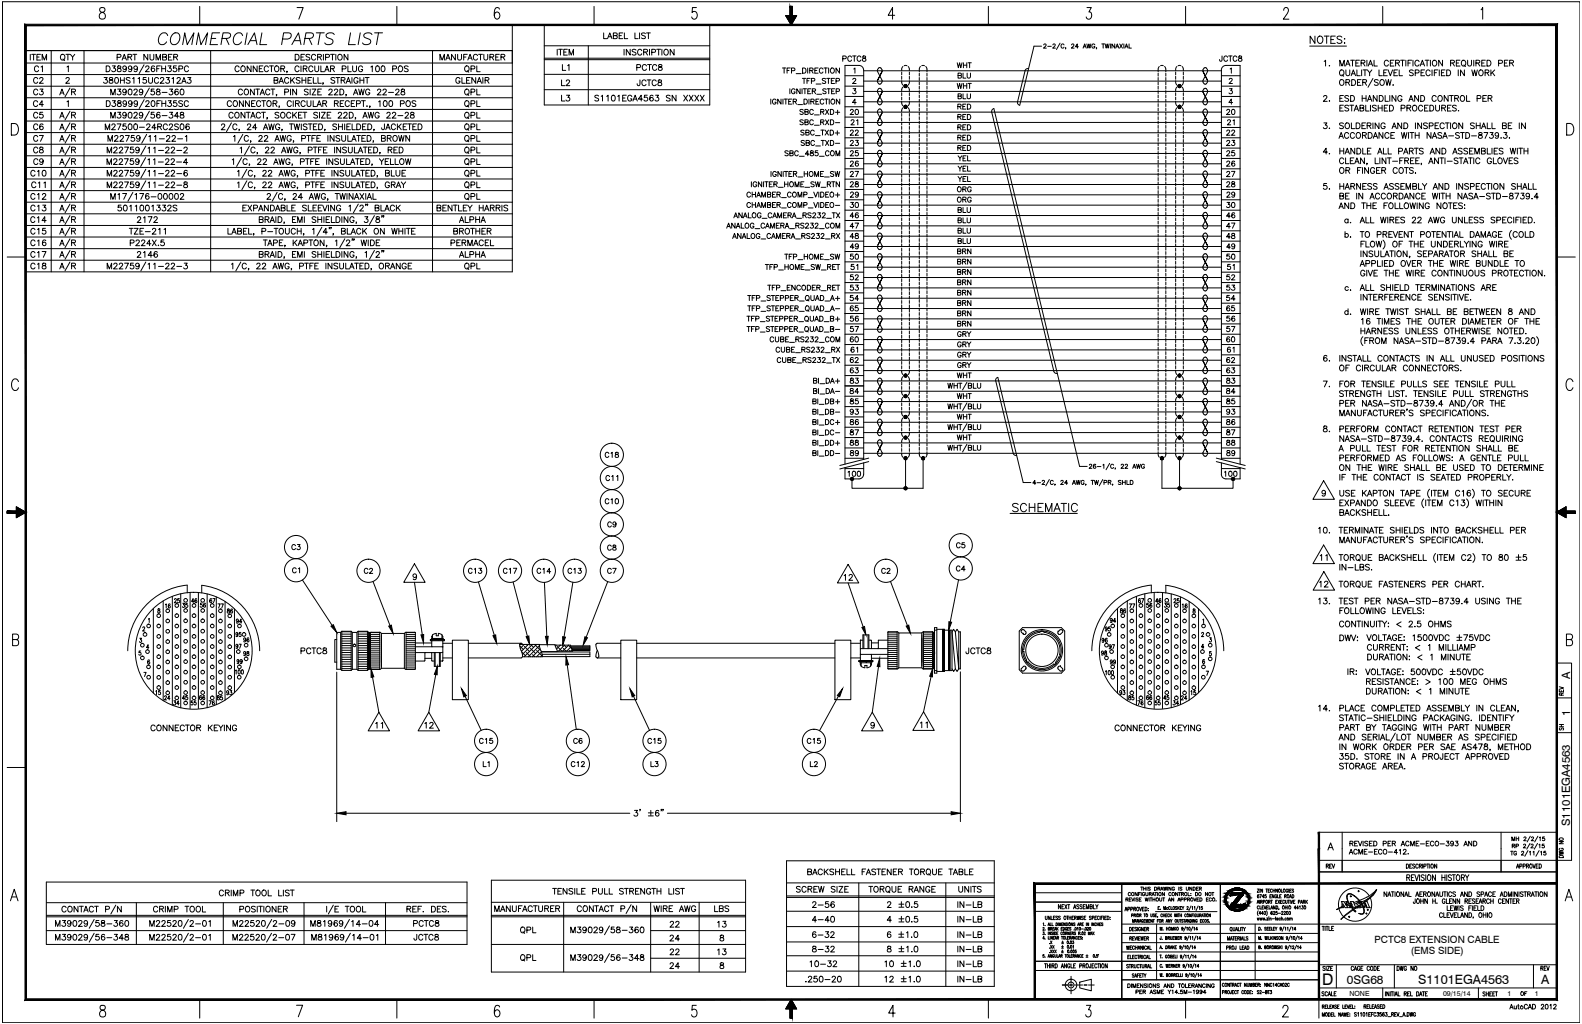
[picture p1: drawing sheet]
<svg xmlns="http://www.w3.org/2000/svg" width="864mm" height="559mm" viewBox="0 0 864 559" stroke-linecap="round" stroke-linejoin="round" font-family="sans-serif">
<defs><g id="words">
<text font-size="8.8" x="722" y="538">D</text>
<g font-size="7">
<text x="774" y="537">S1101EGA4563</text>
<text x="841" y="537">A</text>
</g>
<text font-size="6.6" x="735" y="537">0SG68</text>
<g font-size="6.3">
<text x="857" y="371" transform="rotate(-90 857 371)">A</text>
<text x="857" y="390" transform="rotate(-90 857 390)">1</text>
<text x="857" y="451" transform="rotate(-90 857 451)">S1101EGA4563</text>
</g>
<g font-size="5.5">
<text x="750" y="515">PCTC8 EXTENSION CABLE</text>
<text x="770" y="521">(EMS SIDE)</text>
</g>
<g font-size="3.9">
<text x="737" y="544">NONE</text>
<text x="788" y="544">09/15/14</text>
<text x="823" y="544">1</text>
<text x="838" y="543">1</text>
</g>
</g></defs>
<!-- layer: GEOMETRY -->
<g fill="none" stroke="#000" stroke-width=".55">
<path d="M1 1h861v557h-861zM55 4v2a2.3 2.3 0 0 1 2 2 2.3 2.3 0 0 1-1 2 2 2 0 0 1-2-2 2 2 0 0 1 3-1v-1a1.3 1.3 0 0 0-1-2zM109 3v11M162 4h3l-2 6M217 3v11M273 5l-2-1a4 4 0 0 0 0 6 1.9 1.9 0 0 0 2-2 1.9 1.9 0 0 0-2-1l-1 1M324 3v11M380 4h-2v3a1.9 1.9 0 0 1 3 1 1.9 1.9 0 0 1-3 2v-1M431 3h2v6h2l-3 5-3-5h2zM488 8h-3l2-4v6M540 3v11M593 4h3l-2 3a1.8 1.8 0 0 1 2 2 1.8 1.8 0 0 1-3 1v-1"/>
<path d="M647 3v11M701 6v-1a1.4 1.4 0 0 1 2-1 1.5 1.5 0 0 1 0 3l-2 3h3M720 14h130v455M755 3v11M808 5l1-1v6M471 39h196M461 47h10M461 53h10M461 58h10M461 41h10M471 44h196M471 50h196"/>
<path d="M471 56h196M667 47h10M667 53h10M667 58h10M667 41h10M6 67a3 3 0 0 1 4 4 3 3 0 0 1-4 3zM461 64h10M461 70h10M461 75h10M471 72h196M471 78h196M471 67h196"/>
<path d="M471 61h196M667 64h10M667 70h10M667 75h10M855 67a3 3 0 0 1 4 4 3 3 0 0 1-4 3zM461 86h10M461 81h10M461 92h10M461 98h10M471 89h196M471 84h196M471 95h196"/>
<path d="M667 86h10M667 81h10M667 92h10M667 98h10M461 115h10M461 103h10M461 109h10M471 106h196M471 112h196M471 118h196M471 101h196M667 115h10"/>
<path d="M667 103h10M667 109h10M461 120h10M461 126h10M461 132h10M461 137h10M471 123h196M471 129h196M471 135h196M667 120h10M667 126h10M667 132h10"/>
<path d="M667 137h10M4 140h10M461 149h10M461 154h10M461 160h10M461 143h10M471 140h196M471 146h196M471 151h196M471 157h196M667 149h10M667 154h10"/>
<path d="M667 160h10M667 143h10M850 140h10M461 165h10M461 171h10M461 177h10M471 163h196M471 168h196M471 174h196M471 180h196M667 165h10M667 171h10"/>
<path d="M667 177h10M461 182h10M461 188h10M461 194h10M461 199h10M471 185h196M471 191h196M471 197h196M667 182h10M667 188h10M667 194h10M667 199h10"/>
<path d="M10 208a1.9 1.9 0 0 0-2-1 1.9 1.9 0 0 0-2 2v2a1.9 1.9 0 0 0 2 2 1.9 1.9 0 0 0 2-1M461 205h10M461 211h10M461 216h10M471 208h196M471 214h196M471 219h196M471 202h196M667 205h10M667 211h10M667 216h10M859 208a1.9 1.9 0 0 0-3-1 1.9 1.9 0 0 0-1 2v2a1.9 1.9 0 0 0 1 2 1.9 1.9 0 0 0 3-1"/>
<path d="M461 228h10M461 222h10M461 239h10M461 233h10M471 225h196M471 230h196M471 236h196M667 228h10M667 222h10M667 239h10M667 233h10M332 247a1 1 0 0 0-1 0 1 1 0 0 0-1 1v1a1 1 0 0 0 1 1 1 1 0 0 0 1-1"/>
<path d="M334 247v3M336 247v1a1.2 1.2 0 0 1 1 0 1.2 1.2 0 0 1 0 1l-1 1a1 1 0 0 1 0-2 .9 .9 0 0 1 1 0v-1zM461 244h10M461 250h10M461 256h10M471 251v-213v-1l-2-1h-8v217M471 253v6l-2 2h-8v-6M471 242h196M471 247h196M474 252l-16 4M474 250l-16 4M494 250v16"/>
<path d="M504 250v16h-39v-5M634 250v16h39v-5M644 250v16M664 252l16 4M664 250l16 4M667 251v-213v-1l2-1h8v217M667 253v6l2 2h8v-6M667 244h10M667 250h10M667 256h10M4 279h5v-2l5 3-5 2v-2h-5zM4 280h10"/>
<path d="M332 273a1 1 0 0 0-1-1 1 1 0 0 0-1 1v1a1 1 0 0 0 1 1 1 1 0 0 0 1-1M333 260a1 1 0 0 0-1-1 1.1 1.1 0 0 0-1 2 1 1 0 0 0 1 1 1 1 0 0 0 1 0M334 273v-1v3M334 260l1-1v3M337 260v-1v3M850 280l5-3v2h5v1h-5v2zM850 280h10M161 298a1.1 1.1 0 0 0-1-1 1.1 1.1 0 0 0-1 2 1 1 0 0 0 1 1 1 1 0 0 0 1-1M162 297h2l-1 1a1.1 1.1 0 0 1 1 2 1.1 1.1 0 0 1-2-1M334 298a1.1 1.1 0 0 0-2 0 1.1 1.1 0 0 0 0 1 1 1 0 0 0 1 1 1 1 0 0 0 1 0M334 285a1 1 0 0 0-1 0 1 1 0 0 0-1 1v1a1 1 0 0 0 1 1 1 1 0 0 0 1-1M335 298l1 1a.9 .9 0 0 1-1 1 .9 .9 0 0 1-1-1l2-1v-1z"/>
<path d="M336 286a.9 .9 0 0 1-1 0 .9 .9 0 0 1 0-1 .9 .9 0 0 1 1 0v2h-1M524 297a1 1 0 0 0-1-1 1 1 0 0 0-1 1v1a1 1 0 0 0 1 1 1 1 0 0 0 1-1M527 296h-2v1a1 1 0 0 1 2 0 1.1 1.1 0 0 1-1 2 1 1 0 0 1-1-1M102 319a36 36 0 0 0-32 36M102 319v4M110 319a36 36 0 0 1 32 36M110 319v5M162 310a1.1 1.1 0 0 0-2 0 1.1 1.1 0 0 0 0 2 1 1 0 0 0 1 1 1 1 0 0 0 1-1M163 310h1v3M201 311a1.1 1.1 0 0 0-2-1 1.1 1.1 0 0 0 0 2 1 1 0 0 0 1 1 1 1 0 0 0 1-1M202 311v-1l1 1-1 2h1M295 311a1 1 0 0 0-1-1 1 1 0 0 0-1 1v1a1 1 0 0 0 1 1 1 1 0 0 0 1-1"/>
<path d="M296 311l1-1v3M301 312h-2l1-2v3M312 311a1.1 1.1 0 0 0-1-1 1.1 1.1 0 0 0-1 2 1 1 0 0 0 1 1 1 1 0 0 0 1-1M313 311l1-1v3M316 310h1l-1 1a1.1 1.1 0 0 1 1 2 .9 .9 0 0 1-1-1M334 311a1.1 1.1 0 0 0-2-1 1.1 1.1 0 0 0 0 2 1 1 0 0 0 1 1 1 1 0 0 0 1-1M334 310h2l-1 3M483 311a1.1 1.1 0 0 0-1-1 1.1 1.1 0 0 0-1 2 1 1 0 0 0 1 1 1 1 0 0 0 1-1M484 311l1-1 1 1-2 2h2M524 310a1 1 0 0 0-1-1 1 1 0 0 0-1 1v1a1 1 0 0 0 1 1 1 1 0 0 0 1-1M527 311h-2l1-2v3M628 319a36 36 0 0 0-32 36"/>
<path d="M628 319v4M636 324v-5a36 36 0 0 1 32 36M7 349h3v-1v-2h-3v6h3v-2l-1-1M184 349h-1v12h1M186 345l1-1h5v1M186 345h-2v20h2M186 345v20M187 357h5M187 349h5M187 351h5M187 344v22M187 360h5"/>
<path d="M187 359h5M187 356h5M187 355h5M187 354h5M187 352h5M187 350h5M187 347h5M187 346h5M187 345h5M192 344v22M192 345v20M195 345v20"/>
<path d="M196 344h5v1v20v1h-5M196 344l-1 1h-3M196 357h5M196 349h5M196 351h5M196 344v22M196 360h5M196 359h5M196 356h5M196 355h5M196 354h5M196 352h5"/>
<path d="M196 350h5M196 347h5M196 346h5M196 345h5M201 344v22M201 347h.1M202 347h5M202 345v20M202 360h5M202 358h5M202 357h5M202 356h5"/>
<path d="M202 355h5M202 354h5M202 353h5M202 352h5M202 351h5M202 350h5M202 349h5M202 346h5M202 345h5M207 345h-5l1 20M207 345l1 1v19M207 345v20"/>
<path d="M208 346h13M208 347v17M222 345l-1 1v19h-13M222 360h5M222 358h5M222 357h5M222 355h5M222 354h5M222 353h19M222 352h5M222 351h14M222 350h5"/>
<path d="M222 349h5M222 347h5M222 346h5M222 345h5M232 359h4M232 356v5M235 349h8h-8M235 350h8M235 356l1 5M236 348h6v1M236 350v3M236 347v2h6"/>
<path d="M236 350h.1M236 347h.1M237 356v8h3v-8M238 356v8M238 348l1 1M240 356v8M241 347l-2-1v1h-1v-1h-1h-1v2M241 348h.1M241 347v1M241 347h.1M241 347h1M241 353h1"/>
<path d="M241 350h1M241 356h-19M242 353h-1M242 356h-1M242 347v1M242 350v10M242 351h5M242 359h5M247 349h9v33h-9zM256 351h28M284 352h10l2 6h-11M284 352l2 2"/>
<path d="M284 352h.1M284 351a4 4 0 0 0 1 5 2.1 2.1 0 0 1 0 3h-29M284 351l1 1M285 356l2 2M286 352l-2 2M286 353l3 3M287 356l3 2M287 352h1M288 352l-3 3M290 354l2 3M290 352l1 1M291 352l-6 5"/>
<path d="M291 357l1 1M292 352l3 2M293 352l-7 6M293 355l3 3M294 358h.1M294 352l-6 6M295 354l-4 4M296 356l-3 2M296 357l-1 1M303 352l1 4M304 352l-1 1M304 353l3 2"/>
<path d="M306 352h.1M306 352l-2 2M307 354l2 1M308 352l1 1M308 352l-3 3M310 352l2 2M310 352l-3 3M311 355h.1M311 352l2 3M312 353l-3 2M312 355h.1M322 352v3"/>
<path d="M322 356v2M326 355l1 3M326 351a2.7 2.7 0 0 0 0 4M326 355l-1 3 1 1M326 351h13M326 359h13M327 358l-1 1M339 349h9v33h-9zM348 351h108M348 359h108M456 349h8v33h-8zM464 351h6"/>
<path d="M464 359h6M470 357h.1M470 354h.1M470 349v11M470 354h15M470 349h1M470 357h15M471 354v-8h3v8M472 346v8M474 346v8M474 349l2 1M475 357h1"/>
<path d="M476 350v4M476 351h3M476 359h9M476 357v3M485 345h5M485 356h5M485 347h5M485 346h5M485 348h5M485 350h5M485 352h5M485 353h5"/>
<path d="M485 354h5M485 355h5M485 357h5M485 358h5M485 359h5M490 345v20h-5v-20M490 345h1M490 349h-10l-1 5M490 345h-5M503 345h-12v19l-1 1M503 345v19l1 1M503 346v17"/>
<path d="M504 345h-1M504 356h5M504 347h5M504 346h5M504 345h5M504 348h5M504 349h5M504 350h5M504 352h5M504 353h5M504 354h5M504 355h5"/>
<path d="M504 357h5M504 358h5M504 359h5M504 345v20M509 345h-5M509 345v20M855 349h3v-1v-2h-3v6h2h1v-2l-1-1M186 365l1 1h5v-1M187 364h5M187 365h5M187 362h5M187 361h5"/>
<path d="M192 365h3l1 1M196 364h5M196 365h5M196 362h5M196 361h5M201 363h.1M202 364h5M202 362h5M202 361h5M202 365h5M203 365h4M207 363h-5"/>
<path d="M208 365h-1M221 365h1M222 365h5M222 364h5M222 363h5M222 362h5M222 361h5M222 365h4M226 365l1-20h-5v20M227 361h5M236 361h1M240 361h1"/>
<path d="M242 360l-1 1M469 360h7M469 361v1h7v-1M470 362v1M470 360h.1M470 361h6M470 363h.1M470 362v2h2v-1h1v1h2v-2M472 361l1 1M476 363h-1M476 360h-1M476 362v1"/>
<path d="M476 361h-7h7M485 360h5M485 362h5M485 363h5M485 364h5M485 365h5M491 364h12M504 365h5M504 360h5M504 362h5M504 363h5M504 364h5"/>
<path d="M850 362h8v107h-138M851 376v2h2v-2M851 375h2l-2 1M852 379v-1h-1v1h2M852 377v1M853 378l-1 1M850 400h8M850 381h8M851 397h3M851 395h3M852 397v1l1-1a.7 .7 0 0 1 1 1 .6 .6 0 0 1-1 0M852 395v2"/>
<path d="M4 419h10M264 404a1.1 1.1 0 0 0-2-1 1.1 1.1 0 0 0 0 2 1 1 0 0 0 1 1 1 1 0 0 0 1-1M264 416v2h1M265 403h1v3M266 416h1v2M269 403h-2v1a1 1 0 0 1 2 0 1 1 0 0 1 0 2 1.1 1.1 0 0 1-2-1M314 416a1.1 1.1 0 0 0-2 0 1.1 1.1 0 0 0 0 1 1 1 0 0 0 1 1 1 1 0 0 0 1 0M315 416h1v2M315 404a1.1 1.1 0 0 0-1-1 1.1 1.1 0 0 0-1 2 1 1 0 0 0 1 1 1 1 0 0 0 1-1M317 416h1h1l-2 2h2M318 403a1.2 1.2 0 0 0-2 1 1.2 1.2 0 0 0 2 1 .9 .9 0 0 0-1-1 .9 .9 0 0 0-1 1M355 416v2h2"/>
<path d="M356 404a1.1 1.1 0 0 0-2-1 1.1 1.1 0 0 0 0 2 1 1 0 0 0 0 1 1.1 1.1 0 0 0 2-1M357 403h1v3M358 416h1l-1 1a.9 .9 0 0 1 1 1 1 1 0 0 1-2 0M361 403h-2v1a1 1 0 0 1 2 0 1 1 0 0 1 0 2 1.1 1.1 0 0 1-2-1M442 416v2h2M443 404a1.1 1.1 0 0 0-2-1 1.1 1.1 0 0 0 0 2 1 1 0 0 0 0 1 1.1 1.1 0 0 0 2-1M444 403h1v3M445 416h1l-2 2h2M448 403h-2v1a1 1 0 0 1 2 0 1 1 0 0 1 0 2 1.1 1.1 0 0 1-2-1M851 459h2l-2 1h2M720 476h130M724 473l1-1h-1v2"/>
<path d="M725 473v1M726 473h1M727 472h-1v2h1M727 472l1 2 1-2M733 463v13M768 472a1.1 1.1 0 0 1 1 1 1.1 1.1 0 0 1-1 1zM768 479h1l1-1-2-1v4M769 479l1 2M770 473h.1M770 479h1M771 472h-1v2h1M772 477h-2v4h2"/>
<path d="M772 472h-1l1 1v1l-1-1M772 477l1 4 1-4M774 472a.7 .7 0 0 0-1 0v1a.7 .7 0 0 0 0 1 .7 .7 0 0 0 1-1M775 473l1-1h-1v2M775 477v4M775 473l1 1M777 472v2M777 473l1-1h-1v2M777 478v-1l-1 1 1 2v1l-1-1M778 477v4M779 472h1M779 472v2"/>
<path d="M780 478v-1a1.5 1.5 0 0 1 1 2 1.5 1.5 0 0 1-1 1l-1-1zM780 472v2M784 477v4l-2-4v4M784 472v2l-1-2v2M787 479h2M787 477v4M789 477v4M790 477v4M792 478v-1l-1 1v1h1a1 1 0 0 1 0 2 .9 .9 0 0 1-1-1M793 477h1M794 477v4M795 478l1-1a1.5 1.5 0 0 1 1 2 1.5 1.5 0 0 1-2 1v-1z"/>
<path d="M798 479h1v-1l-1-1v4M799 479v2M800 477l1 2v2M802 477l-1 2M819 463v13M828 474l1-3v3M828 473h1M830 473h1v-1l-1-1v3M831 473h1l1-1-2-1v3M833 473l1-1-1-1v3M834 473v1M837 471v3l1-3"/>
<path d="M839 473h.1M840 471h-1v3h1M840 471a1.1 1.1 0 0 1 1 2 1.1 1.1 0 0 1-1 1zM851 465h2h-2l2 1h-2M851 467a1.2 1.2 0 0 1 2 0 1.2 1.2 0 0 1 0 1h-2zM852 463a.7 .7 0 0 0-1 1 .7 .7 0 0 0 1 0h1a.7 .7 0 0 0 0-1M6 492l2-7 2 7M6 489h3M565 482h47v63h-47v-20h47M565 492h47M565 487h47M565 497h47"/>
<path d="M571 500v2l1-1v-1M573 500v2l-1-2v2M574 500v2h1M576 500h-1v2h1M579 494v2l-1-2v2M580 495h.1M581 494h-1v2h1M581 494l1 2M582 500h1M582 494l-1 2M583 500v2M583 494h1"/>
<path d="M583 494v2M584 500v2M585 500v2M586 496l1-2v2M586 500h-1v2h1M586 495h1M588 500v2l1-2v2v-2M589 494h-1l1 1a.6 .6 0 0 1 0 1 .6 .6 0 0 1-1 0M590 500v2M591 494h-1l1 1a.7 .7 0 0 1-1 1M591 495h1M592 494h-1v2h1"/>
<path d="M593 500h-1v2h1M593 496v-2l1 2v-2v2M595 495h1v-1h-1v2h1v-1M597 494v2h1M598 494l1 2M599 500h-1v2h1M599 494v1M601 500v2M602 500h-1v2M602 500v2M604 500h-1v2h1M604 500a1 1 0 0 1 1 1 1 1 0 0 1-1 1z"/>
<path d="M614 497l1-2v2M614 496h1M615 491h1v-1h-1v2M615 491l1 1M616 496h1v-1h-1v2M616 491h1M617 487a.7 .7 0 0 0-1 0 .7 .7 0 0 0 0 1 .7 .7 0 0 0 1 0M617 496h1v-1h-1v2M617 490h-1v2h1M618 490v2l1-2M618 500l1-1h-1v1M619 496h1v-1h-1v2"/>
<path d="M619 499h1h-1v1M619 499l1 1M619 496l1 1M620 490v2M620 499v1M621 487v2l-1-2v2M621 490h-1l1 1v1h-1M621 488h1M622 491h1M622 495l1 2v-2M622 499h1h-1v1M623 499v1"/>
<path d="M623 487h-2v2M623 484h1M623 490h-1v2h1M623 487v2M623 484v2M624 496h.1M624 484v2M624 485h1M624 499h1M625 495h-1v2h1M625 487a.7 .7 0 0 0-1 0 .7 .7 0 0 0 0 1 .7 .7 0 0 0 1 0h-1M625 499v1"/>
<path d="M625 490l1 2v-2v2l1-2M625 495a1 1 0 0 1 1 1 1 1 0 0 1-1 1zM625 487l1 2h1v-2M625 484v2M626 484v2M627 496h.1M627 497h.1M627 488h1v-1h-1v2M627 490v2M628 490h1M628 488v1M628 484h-1l1 1-1 1"/>
<path d="M628 499l1 1v-1M628 490v2M629 489l1-2v2M629 488h1M629 491h1M629 490v2M630 484h1v2h-1zM630 499v1h-1M630 487h2M630 490v2M631 497h33M631 499h.1"/>
<path d="M631 487v2M632 499h-1v1h1M632 487v2M632 485h1v-1h-1v2M633 485v1M633 490l1 2v-2M634 486v-2l1 2M634 485h1M635 499h-1v1h1M635 490h1M635 499h1M635 499v1"/>
<path d="M635 484l1 2v-2v2l1-2M635 490v2M636 487v2l-2-2v2M636 499v1M636 499h1M637 499h-1v1h1M637 484v2M638 492v-2l1 2M638 491h1M638 499h-1l1 1M639 499v1M639 499l1 1"/>
<path d="M639 484v2l-1-2v2M639 487a.7 .7 0 0 0-1 0 .7 .7 0 0 0 0 1 .7 .7 0 0 0 1 0M640 499l-1 1M641 490v2l-1-2v2M641 485a.7 .7 0 0 0-1-1 1 1 0 0 0 0 2 .7 .7 0 0 0 1-1M641 499v1l1-1v1v-1M643 499v1M643 487v2l-1-2v2M643 492l1-2v2M643 499h1M643 491h1M643 487h1"/>
<path d="M643 484v2M644 487v2M644 499h1M644 499v1M645 491h1v-1h-1v2M645 488h1v-1h-1v2M645 499v1M645 484h-1l1 1-1 1M646 488v1M646 491h1l1-1h-2v2M648 484v2h1v-2M648 499h-1v1h1"/>
<path d="M648 491h1v-1h-1v2M649 487v2h1M649 491v1M650 488h.1M650 489h.1M650 499v1l-1-1v1M651 484v2l-2-2v2M651 499h.1M651 484h1v2h-1zM651 499v1M652 490v2l1-2M652 499v1"/>
<path d="M653 487h1l-1 2zM653 499h-1l1 1M653 485h1M653 491h1M654 499v1v-1M654 484h-1v2h1M654 490h-1v2h1M655 485h1v-1h-1v2M655 499h1h-1v1M655 490h1v2h-1zM655 499l1 1M655 485l1 1"/>
<path d="M656 500h1M657 499h1M657 499v1M658 499v1M659 491h.1M659 487v2l-1-2v2M660 490h-1v2h1M661 499v1l-1-1v1M661 490a.7 .7 0 0 0-1 0 .7 .7 0 0 0 0 1 .7 .7 0 0 0 1 0M661 487h2M662 487v2M664 492h.1"/>
<path d="M669 491l1 2-1 1zM669 489l1-1-1 3zM669 494l1-1 1 2h-1zM670 487h2l-3 2zM670 488a6 6 0 0 1 8-2 6 6 0 0 1 3 7 6 6 0 0 1-8 3 6 6 0 0 1-3-7zM670 487l1-1h4l-5 1zM671 486a7 7 0 0 1 9 0 7 7 0 0 1 0 10 7 7 0 0 1-9-1 6 6 0 0 1 0-9zM671 495l2 1h-1l-2-1zM671 486a7 7 0 0 1 8 0 7 7 0 0 1 3 7l-1 1a5 5 0 0 0-1-6 5 5 0 0 0-5-2zM671 495h.1M671 495h8zM671 495h8"/>
<path d="M672 489h.1M672 488h.1M672 488v1M672 488h2l-2 1zM672 488h3zM672 496h1h6l-3 1zM672 494h8l-1 1h-8zM672 494l-1 1M672 494h.1M672 494h2zM672 487h.1M672 487v1"/>
<path d="M672 487h7zM672 487h7l-1 2h-2l1-1h-5zM672 487v2M672 487h7M673 493l-1 1M673 493h.1M673 488h.1M673 488l-1 1M674 488h.1M674 488h-2h2M674 488h-1M674 494h.1"/>
<path d="M674 494h2h-2M674 494h-2h2M675 493l-1 1M675 493h.1M675 488h-2M675 488h1M675 488h.1M675 488h1h-1M675 488h-1M676 494h.1M676 496a6 6 0 0 0 5-2l1-1-3 3zM676 489h.1"/>
<path d="M676 489h2l-4 5h-2zM676 489l-3 4M676 488h.1M676 488l-5 7M676 488v1M677 494h.1M677 494h-3M677 494h-1M678 489l-3 4M678 489h.1M678 488h.1M678 488v1"/>
<path d="M679 488h.1M679 494h.1M679 494l1-1zM679 494h-2M679 495h.1M679 495h-8h8M679 487h.1M679 487l-1 1M679 487l-5 7M680 493h.1M680 494h.1M680 494h-1"/>
<path d="M680 493l-1 1M680 493v1M680 493l-1 2M686 493l1-2v2M686 485h1l-1 2h1M686 492h1M687 497l-1 1 1 2M687 488l-1 1v1h1v-1h-1M687 495v-1l-1 1 1 1M688 491v2M688 488h1l-1 2M688 485v2"/>
<path d="M688 494v2h1M688 492h1v-1h-1v2M688 498h-1l1-1v2M689 492v1M689 495h.1M689 485v2l-1-2v2M690 492v-1v2M690 498h-1v-1v2M690 494h-1v2h1M690 489h-1l1-1v2M690 494l1 2v-2M691 485h1"/>
<path d="M691 488l-1 1h1v1h-1M691 497l1 1-1 2M691 495h1M691 485v2M692 486h1M692 494h-1v2h1M692 492h1v-1h-1v2M693 494v2h1v-2l1 2M693 492v1M693 485h-1v2h1M693 489h1M694 491h1"/>
<path d="M694 495h1M694 488h-1v2h1M694 491v2M694 486v-1l-1 1 1 1M695 498l-1-1a.8 .8 0 0 0 0 1 .8 .8 0 0 0 0 1v-1M695 486h1M695 485v2M695 498h1l-1 1h1M695 488v2l-1-2v2M696 485v2M696 494v2l-1-2v2M696 492h1"/>
<path d="M697 494l1 1-1 1zM697 489l-1-1v2h1v-1M697 497l-1 1h1v1h-1M697 491h-1v2h1M697 485v2l-1-2v2M697 488v2h1M698 491l1 2M698 498h1M698 496h.1M699 489h.1M699 491l-1 2M699 492h1"/>
<path d="M699 485v2h1M699 488v2M700 498l-1 1h1M700 491h-1v2h1M701 498h1l-1 1h1M701 489h1v-1h-1v2M701 492v-1l-1 1 1 1M702 495h1M702 494v2M702 491v2h1v-2M702 489v1M703 494v2"/>
<path d="M703 486l-1-1v2h1v-1M703 491h1M703 485v2M703 491v2M704 490v-2l1 2M704 486h1M704 489h1M704 491v2M705 491v2l1-2M705 485h-1v2h1M705 488l1 1v1h-1zM706 492h1"/>
<path d="M706 485h-1l1 1v1h-1M707 491h-1v2h1M707 495h-1l1-1v2M709 492h1v-1h-1v2M709 495h-1v-1v2M709 495l1-1v2M710 493v-2l1 2M710 492h1M711 494v1v1h-1M711 492h1v-1h-1v2M712 492v1M713 491v2"/>
<path d="M713 492l1 1M714 491l-1 1M720 482v63v-41M850 482h-184v63M854 492l2-7 3 7M855 490h3M569 506l1 1-1 1h1M569 509h1v1h-1M569 504h1v1M570 512h-1l1-1v2M570 505h.1M570 507h.1"/>
<path d="M570 510h.1M570 512h.1M572 505l1-1v1M572 507h1v-1h-1v2h1v-1M572 511v2h1M572 505h1M572 509v1M573 517h.1M573 515h.1M573 520h.1M573 511v2M573 504v1h1"/>
<path d="M573 507h1v-1h-1v2M573 514l1 1M573 516l1 1M573 518l1 2M574 509v1l-1-1v1M574 507v1M574 504v1h1M574 514l-1 1M574 516l-1 1M574 518l-1 2M575 511v2l-1-2v2M575 516v1"/>
<path d="M575 518v2M575 507h.1M575 509h-1l1 1h-1M575 512h.1M575 501h1M575 509v1M575 506v2M576 508v-2l1 2M576 509v1zM576 511h-1v2h1M576 507h.1M576 518l1 2"/>
<path d="M576 513v-2l1 2M576 512h1M576 504h1v1h-1zM577 518l-1 2M577 506v2M577 509h.1M577 512h1v-1h-1v2M577 507l1 1M577 500h-1l1 2h-1M578 512v1M578 509h-1v1h1M578 506l-1 1"/>
<path d="M578 504v1M578 505v-1l1 1v-1v1M579 500h-1l1 2h-1M579 507h1M579 511h1M579 519h1M579 520h1M579 517h2M580 504h.1M580 514h1M580 515h1M580 511v2"/>
<path d="M580 509h-1v1h1M580 518v2M580 506h-1v2h1M580 516v1M580 514v1M580 504v1M580 506h1v2zM581 504v1v-1v1M582 509v1M582 511v2M582 506v2v-1M583 504h-1l1 1h-1"/>
<path d="M583 512h.1M583 507h.1M583 504v1M583 511v2M584 506h-1v2h1M584 501h1M584 509v1l-1-1v1M584 515h.1M584 512l1-1h-1v2M584 517h.1M584 520h.1M584 509h1"/>
<path d="M584 512l1 1M585 506h-1l1 1h-1M585 509h-1v1h1M585 513v-2l1 2M585 512h1M585 501h1M585 509h1h-1v1M585 514h1v1h-1M586 504v1l-1-1v1M586 509v1M586 516v1M586 507h.1"/>
<path d="M587 501v-1v2M587 504h-1l1 1h-1M587 511v2l-1-2v2M587 501l1 1M587 509h-1l1 1h-1M587 518v1v1M588 506v2M588 511l-1 1 1 1v-1M588 505l1-1v1M588 505h1M589 512h.1M589 509h1h-1v1"/>
<path d="M589 509l1 1M589 511v2M590 504v1M590 510h.1M590 507h1M590 511v1M591 504h.1M591 512h.1M591 500h-1l1 2h-1M591 504v1M592 509v1h1M592 501h.1"/>
<path d="M592 507h.1M593 504v1M594 506v1l-1 1h1M594 510v-1l1 1v-1v1M594 504v1l-1-1v1M595 510l1-1v1M596 510h.1M596 500h-1l1 2h-1M596 504v1M596 501h1v-1h-1v2M596 509l1 1M597 504v1l-1-1v1"/>
<path d="M597 509l-1 1M598 501h.1M599 504h-1v1h1M599 504h1M599 504v1M600 504v1M600 500h-1v1v1l1-1M600 504h1M601 504h-1v1h1M601 501h1M602 504h-1l1 1h-1M603 501h1"/>
<path d="M606 501h.1M606 502h.1M612 504h238M612 519h108M612 514h108M612 509h108M615 518v-2l1 2v-2v2M617 506a1 1 0 0 1 1 1 1 1 0 0 1-1 1zM617 512h1v-1h-1v2M617 517h.1M617 512l1 1M618 516h-1v2h1"/>
<path d="M618 507h1M618 503v-1l1 1v-1v1M618 512h1M619 506h-1v2h1M619 511h-1v2h1M619 517v-1l-1 1 1 1M619 511l1 2 1-2M620 503v-1v1M620 503h.1M620 517h1M620 516v2M620 506v2h-1"/>
<path d="M621 516v2M621 511v2M621 506v2M621 518l1-2v2M621 517h1M622 512h.1M622 502v1l-1-1v1M622 503v-1l1 1M622 503h1M622 511v2M623 506h-1v2h1l-1-1M623 511v2v-2l1 2v-2"/>
<path d="M624 516v2l-1-2v2M624 502h-1v1h1M624 506v2l-1-2v2M624 516v2M624 503h1M625 512h.1M625 507h.1M625 502h-1v1h1M626 511h-1v2h1M626 506h-1v2h1M626 503v-1v1l1-1v1M626 517l-1-1v1v1h1"/>
<path d="M626 512h1v-1h-1v2M626 507h1v-1h-1v2M626 518l1-2v2M626 517h1M627 512v1M627 507v1M627 503h1M628 516v2h1M628 502h-1v1h1M629 502v1l-1-1v1M629 502h1M630 502v1"/>
<path d="M631 504v31M632 503h.1M632 500v1M633 502h-1v1M634 503l1-1h-1v1M635 503h.1M636 503l1-1v1M637 503h.1M639 502v1l-1-1v1M639 502v1M640 502l-1 1M643 502v1l1-1"/>
<path d="M644 502h1M644 502v1M646 502h-1l1 1h-1M646 502h1M647 502v1M647 503l1-1v1M647 503h1M649 502v1l-1-1v1M650 502v1zM651 502v1M652 502v1l-1-1v1M654 502h-1v1h1h-1"/>
<path d="M655 503h1M656 500v-1l1 1M656 502h-1v1h1M657 502h-1l1 1M660 502h-1l1 1h-1M660 503h.1M670 517v-1v2M670 513v-2l1 2v-2v2M671 517h1v-1h-1v2M672 517v1M672 513v-2l1 2M672 512h1"/>
<path d="M672 508h1M673 511h1M673 506l1 2v-2M673 511v2M674 512h1M674 508l1-2 1 2M675 507h.1M675 516v2l-1-1M675 511h-1v2h1M676 512h1v-1h-1v2M676 506v2h1M676 512l1 1"/>
<path d="M677 516v2h1M677 511v2M677 506v2M678 513v-2l1 2M678 506h1M678 512h.1M678 517h1M678 506v2M679 506v2M679 516h-1v2h1M679 511v2h1M679 518l1-2v2"/>
<path d="M679 517h1M680 506l-1 1M681 516a1 1 0 0 1 1 1 1 1 0 0 1-1 1zM681 511h-1l1 2h-1M685 504v31M686 501l1 1v-1v1v-1M688 501v1v-1l1 1v-1M689 501l1 1v-1v1v-1M691 502h.1M691 501h1l-1 1h1M693 500h.1M693 501v1"/>
<path d="M693 501h1v1M694 501h2M696 501h1M696 500l1 2M697 501h1l-1 1h1M699 501h-1l1 1M699 501h1v1M699 500v2M701 502h.1M702 501h-1l1 1M704 501h1v1M704 501v1"/>
<path d="M705 501v1M722 506h1M722 506v2M723 506v2M724 506h1M724 506v2M725 506v2h1M727 507h1M728 506h-1v2h1M565 530h155M565 525h155M570 521h-1v1l1-1v1h-1"/>
<path d="M570 526h1M570 522h.1M571 526v2M572 526v2M572 527h1M572 522l1-1v1M572 522h1M573 526v2M574 526v2M574 521v1l-1-1v1M574 527h1v-1h-1v2M575 527v1"/>
<path d="M575 521v1M576 521v1l1-1M576 526a1.1 1.1 0 0 1 1 1 1.1 1.1 0 0 1-1 1zM577 521v1h1v-1l1 1M578 522h1M579 522l1-1h-1v1M579 528l1-2 1 2M579 522h1M580 527h.1M580 538h3M581 521h1M582 521v1"/>
<path d="M582 526v2l-1-2v2M584 521v1M584 538h1M584 526a.6 .6 0 0 0-1 0 .6 .6 0 0 0 0 1 .7 .7 0 0 0 0 1 .7 .7 0 0 0 1-1M585 526v2h1M585 533v3M585 537v1M585 540v2M585 522h.1M585 521v1M586 522h1v-1h-1v1M586 527h1"/>
<path d="M586 522h1M587 538h4M587 522v-1l1 1M587 522h1M587 526h-1v2h1M589 521v1l-1-1v1M589 527h1v-1h-1v2M589 536l7-2v7l-7-2zM590 521h-1l1 1M591 522h.1M591 527h1v-1h-1v2M591 521v1"/>
<path d="M592 527v1M592 538h1M593 522h1M593 521v1M594 538h3M595 526v2v-1M596 527h1M597 526h-1v2h1M598 522h.1M599 526a.7 .7 0 0 0-1 0 .7 .7 0 0 0 0 1 .7 .7 0 0 0 0 1 .7 .7 0 0 0 1 0M599 521v1v-1v1h-1M599 526h1"/>
<path d="M600 521h.1M600 526v2M601 526v2M604 526v2l-1-2v2M612 535h108M616 537h1l-1 2zM616 522h.1M616 527h-1l1 1h-1M616 526h1M617 521h-1v2h1M617 526v2M617 521v2h1"/>
<path d="M618 527h1v-1h-1v2M618 537v2M618 527l1 1M618 522h1M618 539v-2l1 2 1-2v2M619 532h-1l1 1h-1M619 526l1 2v-2M619 521h-1v2h1M619 533l1-2 1 2M620 533h.1M621 522l-1-1v1v1h1M621 538h1"/>
<path d="M621 532h.1M621 521h1M621 521v2M622 527l-1-1v1v1h1M622 531h-1v2M622 537h-1v2h1M622 526h1M622 532h1M622 522h1v-1h-1v2M623 526v2M623 522v1M623 531h-1v2h1"/>
<path d="M623 531h1M623 526l1 2v-2M624 521v2M624 531v2M624 537v2l-1-2v2M625 531v2M625 527h1v-1h-1v2M625 522v-1l-1 1 1 1M626 527v1M626 531l-1 1M626 523v-2l1 2M626 523h1"/>
<path d="M626 537h-1l1 1-1 1M626 528l1-2 1 2M627 528h.1M627 537v2M627 521v2h1M628 526v2h1M631 537v2l-1-2v2M633 537h-1l1 1-1 1M635 539l1-2 1 2M636 538h1M639 537v2l-2-2v2M639 537h2l-1 2h-1z"/>
<path d="M643 537h2M644 537v2M647 537v2h1M649 538h1M650 537h-1v2h1M651 538h1v-1h-1v2M651 538l1 1M652 539l1-2 1 2M653 538h1M656 537v2l-2-2v2M658 537a.7 .7 0 0 0-1 0 .7 .7 0 0 0-1 1 .8 .8 0 0 0 1 1 .8 .8 0 0 0 1 0v-1M659 537v2"/>
<path d="M661 537v2l-2-2v2M663 537a.8 .8 0 0 0-1 0 .8 .8 0 0 0-1 1 .7 .7 0 0 0 1 1 .7 .7 0 0 0 1-1h-1M720 539h130M720 526h130M723 528h-1l1 1v1l-1-1M724 527v3M725 527h1l-1 3h1M726 528h1M728 527h-2v3h2M730 526v13M739 528a.7 .7 0 0 0-1-1 .7 .7 0 0 0 0 1v1a.7 .7 0 0 0 0 1 .7 .7 0 0 0 1-1M739 530l1-3 1 3"/>
<path d="M739 529h1M742 528a.7 .7 0 0 0-1-1 .7 .7 0 0 0 0 1v1a.7 .7 0 0 0 1 1 .7 .7 0 0 0 0-1M743 528h1M744 527h-1v3h1M748 528a.7 .7 0 0 0-1-1 .7 .7 0 0 0-1 1v1a.7 .7 0 0 0 1 1 .7 .7 0 0 0 1-1M750 527a1.1 1.1 0 0 1 1 1 1.1 1.1 0 0 1-1 2zM752 528h1M753 527h-1v3h1M755 539v6M761 526v13M763 527a1.1 1.1 0 0 1 1 1 1.1 1.1 0 0 1-1 2zM764 527l1 3v-3l1 3v-3"/>
<path d="M768 528a.7 .7 0 0 0-1-1 .7 .7 0 0 0 0 1v1a.7 .7 0 0 0 0 1 .7 .7 0 0 0 1-1h-1M771 527v3l-1-3v3M807 539v6M837 526v13M841 528h1v-1h-1v3M842 528v2M843 528h1M844 527h-1v3h1M844 527l1 3 1-3M55 549v2a2.3 2.3 0 0 1 2 1 2.3 2.3 0 0 1-1 3 2 2 0 0 1-2-2 2 2 0 0 1 3-2 1.3 1.3 0 0 0-1-2zM109 545v11M162 549h3l-2 6"/>
<path d="M217 545v11M273 550a1.3 1.3 0 0 0-2-1l-1 2a2.7 2.7 0 0 0 1 4 1.9 1.9 0 0 0 2-2 1.9 1.9 0 0 0-2-2l-1 2M324 545v11M380 549h-2v2a2 2 0 0 1 3 2 2 2 0 0 1-2 2l-1-1M432 545l3 6h-2v5h-2v-5h-2zM432 545v11M489 553h-4l2-4v6M540 545v11M593 549h2l-1 2a1.8 1.8 0 0 1 2 2 1.8 1.8 0 0 1-3 1M620 541h1v-1h-1v2M622 541h1M623 540h-1v2h1"/>
<path d="M624 541h1v-1h-1v2M625 541v1M628 542v-2l1 2M628 542h1M631 541h-1l1 1h-1M632 542v-2v2l1-2v2M634 541h1M635 540h-1v2h1M638 540v2M639 540l-1 1M640 541v-1v2M643 542h-2l1-2v2"/>
<path d="M644 542h.1M645 540l-1 1a1 1 0 0 1 2 0 .7 .7 0 0 1-1 1 .7 .7 0 0 1-1 0M646 542v-2l1 2 1-2v2M647 545v11M649 541h1M651 541l1-1v2M654 541a.6 .6 0 0 1-1 0 .6 .6 0 0 1 0-1 .7 .7 0 0 1 1 1v1h-1M656 541a.6 .6 0 0 1-1 0 .6 .6 0 0 1 0-1 .7 .7 0 0 1 1 1v1h-1M658 542h-1l1-2v2M700 550l1-1h2v1l-1 2-2 3h3M720 545v11M723 541h-1l1 2h-1"/>
<path d="M725 542a.7 .7 0 0 0-1-1 .7 .7 0 0 0-1 1v1a.7 .7 0 0 0 1 0 .7 .7 0 0 0 1 0M725 543l1-2v2M725 543h1M727 541v2h1M728 542h1M729 541h-1v2h1M756 541v2M758 541v2l-1-2v2M759 541v2M759 541h2M760 541v2M761 541v2"/>
<path d="M761 543l1-2 1 2M762 543h1M763 541v2h1M767 542h1v-1h-1v2M767 542l1 1M768 542h1M770 541h-2v2h2M770 541v2h1M773 541a1.1 1.1 0 0 1 2 1 1.1 1.1 0 0 1-2 1zM775 543l1-2v2M775 543h1M776 541h2"/>
<path d="M777 541v2M778 542h1M779 541h-1v2h1M811 542h-1l1 1a.7 .7 0 0 1-1 1 .6 .6 0 0 1 0-1M811 541v3M811 542h2M813 541v3M813 542h1M814 541h-1v3h1M815 542h1M816 541h-1v3h1M816 541h1"/>
<path d="M817 541v3"/>
<circle cx="334" cy="248" r="6"/>
<circle cx="334" cy="261" r="6"/>
<circle cx="334" cy="274" r="6"/>
<circle cx="337" cy="273" r="1.3"/>
<circle cx="162" cy="299" r="6"/>
<circle cx="334" cy="299" r="6"/>
<circle cx="334" cy="286" r="6"/>
<circle cx="524" cy="298" r="6"/>
<circle cx="162" cy="311" r="6"/>
<circle cx="201" cy="311" r="6"/>
<circle cx="297" cy="311" r="6"/>
<circle cx="314" cy="311" r="6"/>
<circle cx="334" cy="311" r="6"/>
<circle cx="484" cy="311" r="6"/>
<circle cx="524" cy="310" r="6"/>
<circle cx="87" cy="336" r="1"/>
<circle cx="92" cy="333" r="1"/>
<circle cx="92" cy="339" r="1"/>
<circle cx="97" cy="336" r="1"/>
<circle cx="97" cy="330" r="1"/>
<circle cx="101" cy="333" r="1"/>
<circle cx="101" cy="339" r="1"/>
<circle cx="101" cy="328" r="1"/>
<circle cx="106" cy="330" r="1"/>
<circle cx="106" cy="336" r="1"/>
<circle cx="111" cy="328" r="1"/>
<circle cx="111" cy="333" r="1"/>
<circle cx="111" cy="339" r="1"/>
<circle cx="116" cy="330" r="1"/>
<circle cx="116" cy="336" r="1"/>
<circle cx="120" cy="339" r="1"/>
<circle cx="120" cy="333" r="1"/>
<circle cx="125" cy="336" r="1"/>
<circle cx="613" cy="336" r="1"/>
<circle cx="618" cy="339" r="1"/>
<circle cx="618" cy="333" r="1"/>
<circle cx="623" cy="330" r="1"/>
<circle cx="623" cy="336" r="1"/>
<circle cx="628" cy="339" r="1"/>
<circle cx="628" cy="328" r="1"/>
<circle cx="628" cy="333" r="1"/>
<circle cx="632" cy="330" r="1"/>
<circle cx="632" cy="336" r="1"/>
<circle cx="637" cy="339" r="1"/>
<circle cx="637" cy="328" r="1"/>
<circle cx="637" cy="333" r="1"/>
<circle cx="642" cy="330" r="1"/>
<circle cx="642" cy="336" r="1"/>
<circle cx="647" cy="339" r="1"/>
<circle cx="647" cy="333" r="1"/>
<circle cx="652" cy="336" r="1"/>
<circle cx="78" cy="359" r="1"/>
<circle cx="78" cy="352" r="1"/>
<circle cx="79" cy="346" r="1"/>
<circle cx="81" cy="356" r="1"/>
<circle cx="81" cy="342" r="1"/>
<circle cx="87" cy="347" r="1"/>
<circle cx="87" cy="342" r="1"/>
<circle cx="87" cy="353" r="1"/>
<circle cx="87" cy="358" r="1"/>
<circle cx="92" cy="356" r="1"/>
<circle cx="92" cy="345" r="1"/>
<circle cx="92" cy="350" r="1"/>
<circle cx="97" cy="342" r="1"/>
<circle cx="97" cy="347" r="1"/>
<circle cx="97" cy="353" r="1"/>
<circle cx="97" cy="358" r="1"/>
<circle cx="101" cy="344" r="1"/>
<circle cx="101" cy="350" r="1"/>
<circle cx="101" cy="356" r="1"/>
<circle cx="106" cy="355" r="32"/>
<circle cx="106" cy="358" r="1"/>
<circle cx="106" cy="347" r="1"/>
<circle cx="106" cy="342" r="1"/>
<circle cx="106" cy="353" r="1"/>
<circle cx="111" cy="350" r="1"/>
<circle cx="111" cy="344" r="1"/>
<circle cx="111" cy="356" r="1"/>
<circle cx="116" cy="347" r="1"/>
<circle cx="116" cy="358" r="1"/>
<circle cx="116" cy="353" r="1"/>
<circle cx="116" cy="342" r="1"/>
<circle cx="120" cy="350" r="1"/>
<circle cx="120" cy="345" r="1"/>
<circle cx="120" cy="356" r="1"/>
<circle cx="125" cy="347" r="1"/>
<circle cx="125" cy="342" r="1"/>
<circle cx="125" cy="353" r="1"/>
<circle cx="125" cy="358" r="1"/>
<circle cx="130" cy="356" r="1"/>
<circle cx="131" cy="342" r="1"/>
<circle cx="133" cy="346" r="1"/>
<circle cx="134" cy="360" r="1"/>
<circle cx="134" cy="352" r="1"/>
<circle cx="193" cy="352" r=".7"/>
<circle cx="604" cy="352" r="1"/>
<circle cx="604" cy="359" r="1"/>
<circle cx="605" cy="346" r="1"/>
<circle cx="607" cy="356" r="1"/>
<circle cx="607" cy="342" r="1"/>
<circle cx="613" cy="342" r="1"/>
<circle cx="613" cy="347" r="1"/>
<circle cx="613" cy="353" r="1"/>
<circle cx="613" cy="358" r="1"/>
<circle cx="618" cy="345" r="1"/>
<circle cx="618" cy="350" r="1"/>
<circle cx="618" cy="356" r="1"/>
<circle cx="623" cy="342" r="1"/>
<circle cx="623" cy="353" r="1"/>
<circle cx="623" cy="347" r="1"/>
<circle cx="623" cy="358" r="1"/>
<circle cx="628" cy="344" r="1"/>
<circle cx="628" cy="350" r="1"/>
<circle cx="628" cy="356" r="1"/>
<circle cx="632" cy="355" r="32"/>
<circle cx="632" cy="358" r="1"/>
<circle cx="632" cy="342" r="1"/>
<circle cx="632" cy="347" r="1"/>
<circle cx="632" cy="353" r="1"/>
<circle cx="637" cy="356" r="1"/>
<circle cx="637" cy="350" r="1"/>
<circle cx="637" cy="344" r="1"/>
<circle cx="642" cy="342" r="1"/>
<circle cx="642" cy="358" r="1"/>
<circle cx="642" cy="347" r="1"/>
<circle cx="642" cy="353" r="1"/>
<circle cx="647" cy="356" r="1"/>
<circle cx="647" cy="345" r="1"/>
<circle cx="647" cy="350" r="1"/>
<circle cx="652" cy="342" r="1"/>
<circle cx="652" cy="353" r="1"/>
<circle cx="652" cy="347" r="1"/>
<circle cx="652" cy="358" r="1"/>
<circle cx="656" cy="356" r="1"/>
<circle cx="657" cy="342" r="1"/>
<circle cx="659" cy="346" r="1"/>
<circle cx="661" cy="352" r="1"/>
<circle cx="661" cy="360" r="1"/>
<circle cx="81" cy="364" r="1"/>
<circle cx="81" cy="370" r="1"/>
<circle cx="87" cy="375" r="1"/>
<circle cx="87" cy="364" r="1"/>
<circle cx="87" cy="370" r="1"/>
<circle cx="92" cy="361" r="1"/>
<circle cx="92" cy="367" r="1"/>
<circle cx="92" cy="378" r="1"/>
<circle cx="92" cy="373" r="1"/>
<circle cx="97" cy="375" r="1"/>
<circle cx="97" cy="364" r="1"/>
<circle cx="97" cy="370" r="1"/>
<circle cx="101" cy="361" r="1"/>
<circle cx="101" cy="367" r="1"/>
<circle cx="101" cy="372" r="1"/>
<circle cx="101" cy="378" r="1"/>
<circle cx="106" cy="370" r="1"/>
<circle cx="106" cy="375" r="1"/>
<circle cx="106" cy="364" r="1"/>
<circle cx="111" cy="372" r="1"/>
<circle cx="111" cy="361" r="1"/>
<circle cx="111" cy="367" r="1"/>
<circle cx="111" cy="378" r="1"/>
<circle cx="116" cy="375" r="1"/>
<circle cx="116" cy="364" r="1"/>
<circle cx="116" cy="370" r="1"/>
<circle cx="120" cy="361" r="1"/>
<circle cx="120" cy="367" r="1"/>
<circle cx="120" cy="378" r="1"/>
<circle cx="120" cy="373" r="1"/>
<circle cx="125" cy="370" r="1"/>
<circle cx="125" cy="375" r="1"/>
<circle cx="125" cy="364" r="1"/>
<circle cx="131" cy="370" r="1"/>
<circle cx="131" cy="364" r="1"/>
<circle cx="607" cy="364" r="1"/>
<circle cx="607" cy="370" r="1"/>
<circle cx="613" cy="364" r="1"/>
<circle cx="613" cy="370" r="1"/>
<circle cx="613" cy="375" r="1"/>
<circle cx="618" cy="373" r="1"/>
<circle cx="618" cy="361" r="1"/>
<circle cx="618" cy="378" r="1"/>
<circle cx="618" cy="367" r="1"/>
<circle cx="623" cy="370" r="1"/>
<circle cx="623" cy="364" r="1"/>
<circle cx="623" cy="375" r="1"/>
<circle cx="628" cy="367" r="1"/>
<circle cx="628" cy="372" r="1"/>
<circle cx="628" cy="361" r="1"/>
<circle cx="628" cy="378" r="1"/>
<circle cx="632" cy="370" r="1"/>
<circle cx="632" cy="364" r="1"/>
<circle cx="632" cy="375" r="1"/>
<circle cx="637" cy="367" r="1"/>
<circle cx="637" cy="378" r="1"/>
<circle cx="637" cy="361" r="1"/>
<circle cx="637" cy="372" r="1"/>
<circle cx="642" cy="370" r="1"/>
<circle cx="642" cy="375" r="1"/>
<circle cx="642" cy="364" r="1"/>
<circle cx="647" cy="373" r="1"/>
<circle cx="647" cy="361" r="1"/>
<circle cx="647" cy="367" r="1"/>
<circle cx="647" cy="378" r="1"/>
<circle cx="652" cy="370" r="1"/>
<circle cx="652" cy="375" r="1"/>
<circle cx="652" cy="364" r="1"/>
<circle cx="657" cy="370" r="1"/>
<circle cx="657" cy="364" r="1"/>
<circle cx="97" cy="381" r="1"/>
<circle cx="101" cy="384" r="1"/>
<circle cx="106" cy="381" r="1"/>
<circle cx="111" cy="384" r="1"/>
<circle cx="116" cy="381" r="1"/>
<circle cx="623" cy="381" r="1"/>
<circle cx="628" cy="384" r="1"/>
<circle cx="632" cy="381" r="1"/>
<circle cx="637" cy="384" r="1"/>
<circle cx="642" cy="381" r="1"/>
<circle cx="265" cy="404" r="6"/>
<circle cx="265" cy="417" r="6"/>
<circle cx="315" cy="404" r="6"/>
<circle cx="315" cy="417" r="6"/>
<circle cx="357" cy="417" r="6"/>
<circle cx="357" cy="404" r="6"/>
<circle cx="444" cy="417" r="6"/>
<circle cx="444" cy="404" r="6"/>
<circle cx="852" cy="458" r="1"/>
<circle cx="782" cy="472" r="1"/>
<circle cx="836" cy="472" r="1"/>
<circle cx="618" cy="488" r=".8"/>
<circle cx="621" cy="496" r=".9"/>
<circle cx="621" cy="499" r=".7"/>
<circle cx="626" cy="499" r=".7"/>
<circle cx="632" cy="491" r=".8"/>
<circle cx="633" cy="488" r=".8"/>
<circle cx="640" cy="488" r=".8"/>
<circle cx="647" cy="488" r=".8"/>
<circle cx="648" cy="499" r=".7"/>
<circle cx="651" cy="491" r=".8"/>
<circle cx="655" cy="488" r=".8"/>
<circle cx="659" cy="499" r=".7"/>
<circle cx="660" cy="488" r=".8"/>
<circle cx="662" cy="491" r=".8"/>
<circle cx="690" cy="498" r=".8"/>
<circle cx="691" cy="492" r=".8"/>
<circle cx="698" cy="486" r=".8"/>
<circle cx="701" cy="495" r=".8"/>
<circle cx="701" cy="486" r=".8"/>
<circle cx="703" cy="498" r=".8"/>
<circle cx="703" cy="489" r=".8"/>
<circle cx="704" cy="498" r=".8"/>
<circle cx="704" cy="495" r=".8"/>
<circle cx="712" cy="495" r=".8"/>
<circle cx="581" cy="509" r=".6"/>
<circle cx="581" cy="512" r=".7"/>
<circle cx="581" cy="501" r=".8"/>
<circle cx="583" cy="514" r=".7"/>
<circle cx="583" cy="517" r=".7"/>
<circle cx="583" cy="519" r=".7"/>
<circle cx="584" cy="504" r=".7"/>
<circle cx="585" cy="514" r=".7"/>
<circle cx="585" cy="517" r=".7"/>
<circle cx="585" cy="519" r=".7"/>
<circle cx="586" cy="519" r=".7"/>
<circle cx="587" cy="507" r=".7"/>
<circle cx="590" cy="507" r=".7"/>
<circle cx="591" cy="509" r=".7"/>
<circle cx="593" cy="507" r=".7"/>
<circle cx="595" cy="507" r=".7"/>
<circle cx="633" cy="502" r=".7"/>
<circle cx="642" cy="502" r=".7"/>
<circle cx="658" cy="502" r=".7"/>
<circle cx="672" cy="507" r=".8"/>
<circle cx="673" cy="517" r=".8"/>
<circle cx="703" cy="501" r=".5"/>
<circle cx="583" cy="522" r=".6"/>
<circle cx="585" cy="537" r="3"/>
<circle cx="585" cy="537" r="1.6"/>
<circle cx="594" cy="527" r="1"/>
<circle cx="597" cy="522" r=".7"/>
<circle cx="602" cy="527" r="1"/>
<circle cx="628" cy="538" r=".9"/>
<circle cx="646" cy="538" r=".9"/>
<circle cx="749" cy="528" r="1"/>
<circle cx="773" cy="528" r="1"/>
</g>
<g fill="#000" stroke="#000" stroke-width=".55">
<path d="M429 9h6l-3 5zM494 46v1zM494 47h1zM494 58h1zM643 58h1zM644 47h1zM644 58h1zM494 204v1zM494 215v1zM494 205h1zM494 216h1zM644 205h1z"/>
<path d="M644 216h1zM494 238v1zM494 228h1zM494 239h1zM644 239h1zM644 228h1zM494 250h1zM504 250h1zM634 250h1zM644 250h1zM9 277l4 2h-4zM465 261l1 1z"/>
<path d="M494 266h1zM643 266h1zM644 266h1zM673 261l1 1zM851 279l4-2v2zM9 280h4l-4 2zM851 280h4v2zM669 490v1zM669 489v1zM669 489h1zM669 488h1zM670 488h1z"/>
<path d="M669 494h1zM670 494l1 1zM669 489l1-1zM670 487h2zM671 495h1h-2zM671 496h2zM672 488h1zM672 488h3zM672 488h2zM672 494h1zM672 494h2zM672 495h7z"/>
<path d="M672 487h7zM673 494h1zM673 495h6zM673 488h1zM673 496h1zM674 497h3zM674 485h3zM674 487h5zM674 486h1zM675 485h1zM675 496h1zM677 496h2z"/>
<path d="M677 494h2zM677 487h2zM678 487h1zM679 494h1zM680 494h1zM681 493h1zM681 494l1-1zM432 545l3 6h-6z"/>
<path d="M14 13v1l836-1zM14 14l836-1-1 1zM850 13l-1 1 1 532zM849 14l1 532-1-1zM14 546h836l-1-1zM14 545h835l-835 1zM14 13v533v-1zM14 13v1v531z"/>
<path d="M431 3v6h2zM431 3h2v6z"/>
<path d="M494 48v-1zM494 47v1z"/>
<path d="M494 59v-1zM494 59v-1zM494 58v1z"/>
<path d="M494 47l1 1zM494 47l1 1zM494 47l1 1z"/>
<path d="M494 58l1 1zM494 58l1 1zM494 58l1 1z"/>
<path d="M494 46v1zM494 46v1zM494 46v1z"/>
<path d="M494 47h1zM494 47l1-1zM495 46l-1 1z"/>
<path d="M494 58h1zM494 58h1zM495 58h-1z"/>
<path d="M643 47h1zM643 48l1-1zM644 47v1z"/>
<path d="M643 59l1-1zM643 59l1-1zM644 58v1z"/>
<path d="M643 46l1 1zM643 47h1zM643 47h1z"/>
<path d="M643 58h1zM643 58h1zM643 58h1z"/>
<path d="M644 47v1zM644 47v1zM644 47h1z"/>
<path d="M644 58v1zM644 58v1zM644 58v1z"/>
<path d="M644 46v1zM644 46v1zM643 46l1 1z"/>
<path d="M644 47h1zM644 46v1zM644 46v1z"/>
<path d="M494 206v-1zM494 205v1z"/>
<path d="M494 217v-1zM494 216v1zM494 216v1z"/>
<path d="M494 205l1 1zM494 205l1 1zM494 205l1 1z"/>
<path d="M494 216l1 1zM494 216l1 1zM494 216l1 1z"/>
<path d="M494 204v1zM494 204v1zM494 204v1z"/>
<path d="M494 205h1zM494 205l1-1zM495 204l-1 1z"/>
<path d="M494 216h1zM494 216h1zM495 216h-1z"/>
<path d="M643 205h1zM643 206l1-1zM644 205v1z"/>
<path d="M643 217l1-1zM643 217l1-1zM644 216v1z"/>
<path d="M643 204l1 1zM643 205h1zM643 205h1z"/>
<path d="M643 216h1zM643 216h1zM643 216h1z"/>
<path d="M644 205v1zM644 205v1zM644 205v1z"/>
<path d="M644 216v1zM644 216v1zM644 216v1z"/>
<path d="M644 204v1zM644 204v1zM643 204l1 1z"/>
<path d="M644 215v1zM643 216h1z"/>
<path d="M644 205h1zM644 204v1zM644 204v1z"/>
<path d="M644 216h1zM644 216h1z"/>
<path d="M494 227v1zM494 227v1z"/>
<path d="M494 228h1zM494 228h1zM494 228h1z"/>
<path d="M494 239h1zM494 239h1zM494 239h1z"/>
<path d="M494 227v1zM494 227v1zM494 227v1z"/>
<path d="M494 238v1zM494 238v1zM494 238v1z"/>
<path d="M494 228h1zM494 228l1-1zM495 227l-1 1z"/>
<path d="M494 239h1zM494 239l1-1zM495 238l-1 1z"/>
<path d="M643 228h1zM643 228h1z"/>
<path d="M643 239h1zM643 239h1z"/>
<path d="M643 227l1 1zM643 227l1 1zM643 228h1z"/>
<path d="M643 238l1 1zM643 239h1zM643 239h1z"/>
<path d="M644 227v1zM644 227v1zM643 227l1 1z"/>
<path d="M644 238v1zM644 238v1zM643 238l1 1z"/>
<path d="M644 228h1zM644 227v1zM644 227v1z"/>
<path d="M644 239h1zM644 238v1zM644 238v1z"/>
<path d="M494 250v1zM494 250v1z"/>
<path d="M494 250l1 1zM494 250l1 1zM494 250l1 1z"/>
<path d="M494 249v1zM494 249v1z"/>
<path d="M494 250h1zM494 250h1zM495 249l-1 1z"/>
<path d="M503 250h1zM504 250v1zM504 250v1z"/>
<path d="M503 250h1zM503 250h1zM503 250h1z"/>
<path d="M504 250v1zM504 250v1zM504 250h1z"/>
<path d="M504 249v1zM504 249v1zM503 250h1z"/>
<path d="M504 250h1zM504 250h1zM504 249v1z"/>
<path d="M634 251v-1zM634 250v1z"/>
<path d="M634 250l1 1zM634 250l1 1zM634 250l1 1z"/>
<path d="M634 249v1zM634 249v1z"/>
<path d="M634 250h1zM634 250h1zM635 249l-1 1z"/>
<path d="M643 250h1zM643 251l1-1zM644 250v1z"/>
<path d="M643 250h1zM643 250h1zM643 250h1z"/>
<path d="M644 250v1zM644 250v1zM644 250v1z"/>
<path d="M644 249v1zM644 249v1zM643 250h1z"/>
<path d="M644 250h1zM644 249v1z"/>
<path d="M4 279v1h10zM4 279h9l1 1z"/>
<path d="M464 262l1-1zM465 261v1zM465 261v1z"/>
<path d="M464 261h1zM464 261h1z"/>
<path d="M465 261v1zM465 261v1zM465 261l1 1z"/>
<path d="M465 261h1zM465 261h1z"/>
<path d="M494 267v-1zM494 267v-1zM494 266v1z"/>
<path d="M494 266l1 1zM494 266l1 1zM494 266l1 1z"/>
<path d="M494 266h1zM494 266h1zM495 266h-1z"/>
<path d="M643 267l1-1zM643 267l1-1zM644 266v1z"/>
<path d="M643 266h1zM643 266h1zM643 266h1z"/>
<path d="M644 266v1zM644 266v1zM644 266v1z"/>
<path d="M672 262l1-1zM673 262v-1zM673 261v1z"/>
<path d="M672 261h1zM672 261h1z"/>
<path d="M673 261v1zM673 261v1zM673 261l1 1z"/>
<path d="M673 261h1zM673 261h1z"/>
<path d="M850 280h10l-9-1zM851 279h9v1z"/>
<path d="M4 280h9zM4 280h10h-1z"/>
<path d="M850 280h1h9zM850 280h10z"/>
<path d="M720 463v82v-82zM720 463v82z"/>
<path d="M669 491v1zM669 491v1z"/>
<path d="M669 492v1zM669 492v1z"/>
<path d="M669 489h1zM669 489h1z"/>
<path d="M669 493h1zM669 493h1z"/>
<path d="M669 489h1zM669 489h1z"/>
<path d="M669 493h1zM669 493h1z"/>
<path d="M669 489h1zM669 489h1z"/>
<path d="M669 493h1zM669 493h1z"/>
<path d="M669 488h1zM669 488h1z"/>
<path d="M669 488h1zM669 488h1l-1 1z"/>
<path d="M669 493h1l-1 1zM669 493h1zM669 493h1z"/>
<path d="M669 494h1zM669 494h1z"/>
<path d="M669 494h1zM669 494h1z"/>
<path d="M669 494h1zM669 494h1z"/>
<path d="M670 487l1 1zM670 487h1z"/>
<path d="M670 494h1zM670 494h1z"/>
<path d="M670 487h1zM670 487h1z"/>
<path d="M670 494h1zM670 494h1z"/>
<path d="M670 494l1 1zM670 495h1h-1z"/>
<path d="M670 487h2zM671 486h1z"/>
<path d="M670 487h2zM670 487h2h-2z"/>
<path d="M670 495h2zM670 495h2z"/>
<path d="M671 486h1zM671 486h2z"/>
<path d="M670 495l2 1zM670 495l2 1z"/>
<path d="M671 486h1zM671 486h4z"/>
<path d="M671 486h2zM672 486h1z"/>
<path d="M671 496h2zM671 496h2z"/>
<path d="M671 496h2zM671 496h2h-1z"/>
<path d="M671 495h8zM671 495h8z"/>
<path d="M671 495h8zM671 495h8zM671 495h8zM671 495h8zM671 495h8zM671 495h8zM671 495h8zM671 495h8zM671 495h8zM671 495h8zM671 495h8zM671 495h8zM671 495h8zM671 495h8zM671 495h8z"/>
<path d="M671 495h8zM671 495h8z"/>
<path d="M672 486h2zM673 486h1z"/>
<path d="M672 488h1zM672 488h2z"/>
<path d="M672 486h7zM672 485l7 1z"/>
<path d="M672 488h2zM672 488h2z"/>
<path d="M672 487v1h7zM672 487h7v1z"/>
<path d="M672 488h3zM672 488h3z"/>
<path d="M672 488h2zM672 488h2zM672 488h2zM672 488h2zM672 488h2z"/>
<path d="M672 485h7zM672 485h7z"/>
<path d="M672 485h7zM673 485h6z"/>
<path d="M672 496h7zM672 496h7z"/>
<path d="M672 496h7zM672 496h7z"/>
<path d="M672 494h2zM672 494h2zM672 494h2zM672 494h2zM672 494h2zM672 494h2zM672 494h2z"/>
<path d="M672 494h2zM672 494h2zM672 494h2zM672 494h2zM672 494h2z"/>
<path d="M672 494h2zM672 494h2z"/>
<path d="M672 494h2zM672 494h2z"/>
<path d="M672 494h2zM672 494h2z"/>
<path d="M672 494h2zM673 494h1zM673 494h1z"/>
<path d="M672 494h2zM673 494h1z"/>
<path d="M672 494h2zM672 494h2zM672 494h2z"/>
<path d="M672 495h7zM671 495h8z"/>
<path d="M672 494h2zM673 494h1zM673 494h1z"/>
<path d="M672 496h3zM673 496h2z"/>
<path d="M672 487h7zM672 487h7zM672 487h7zM672 487h7zM672 487h7zM672 487h7zM672 487h7zM672 487h7zM672 487h7zM672 487h7zM672 487h7zM672 487h7zM672 487h7zM672 487h7zM672 487h7zM672 487h7zM672 487h7zM672 487h7zM672 487h7zM672 487h7zM672 487h7zM672 487h7zM672 487h7zM672 487h7zM672 487h7z"/>
<path d="M672 487h7zM673 487h6z"/>
<path d="M672 487h7zM674 487h5zM676 487h3z"/>
<path d="M672 487h7zM672 487h7zM672 487h7zM672 487h7zM672 487h7zM672 487h7z"/>
<path d="M672 494h2zM673 494h1zM673 494h1z"/>
<path d="M673 493h2zM673 493h2z"/>
<path d="M673 495h6zM671 495h8z"/>
<path d="M672 488h1zM672 488h1zM672 488h1zM672 488h1z"/>
<path d="M673 487h6zM674 487h5zM676 487h3z"/>
<path d="M672 488h1zM672 488h3z"/>
<path d="M673 485h5zM673 485h5z"/>
<path d="M672 496l6 1zM672 496h7z"/>
<path d="M673 488h1zM672 488h2z"/>
<path d="M673 485h5zM674 485h4z"/>
<path d="M673 488h1zM672 488h2z"/>
<path d="M673 494h1zM673 494h1z"/>
<path d="M673 495h6zM671 495h8z"/>
<path d="M673 495h6zM671 495h8zM671 495h8zM671 495h8zM671 495h8zM671 495h8zM671 495h8zM671 495h8z"/>
<path d="M672 488h2zM672 488h2z"/>
<path d="M674 485h3zM674 485h3zM675 485h2z"/>
<path d="M673 497h4zM673 497h5z"/>
<path d="M674 497h2zM675 497h1z"/>
<path d="M672 488h2zM672 488h3z"/>
<path d="M672 494h2zM672 494h2z"/>
<path d="M672 494h2zM672 494h2z"/>
<path d="M672 494h2zM672 494h2z"/>
<path d="M672 494h2zM672 494h2zM673 493l1 1zM673 493h2z"/>
<path d="M673 493h2zM673 493h2z"/>
<path d="M673 493h2zM673 493h2zM673 493h2zM673 493h2z"/>
<path d="M673 493h2zM673 493h2zM676 489l-3 4h2zM676 489h2l-3 4z"/>
<path d="M672 486h3zM672 486h4z"/>
<path d="M672 496h3zM672 496h3z"/>
<path d="M676 486h3zM676 486h3z"/>
<path d="M676 494h3zM676 494h3z"/>
<path d="M676 488l2 1zM676 488h2z"/>
<path d="M676 494h3zM677 494h2z"/>
<path d="M676 488h3zM676 488h3zM676 488h3zM676 488h3zM676 488h3zM676 488h3zM676 488h3zM676 488h3z"/>
<path d="M676 488h3zM676 488h3z"/>
<path d="M676 486h3zM676 486h3z"/>
<path d="M677 496h2zM678 496h2z"/>
<path d="M676 496h3zM676 496h3z"/>
<path d="M677 494h2zM677 494h2z"/>
<path d="M674 497h3zM674 497h3z"/>
<path d="M677 494h2zM677 494h2zM677 494h2zM677 494h2zM677 494h2zM677 494h2zM677 494h2zM677 494h2zM677 494h2zM677 494h2zM677 494h2zM677 494h2zM677 494h2zM677 494h2zM679 494h1z"/>
<path d="M677 487h2zM676 487h3z"/>
<path d="M677 486h3zM677 486h3z"/>
<path d="M678 496h2zM678 496h2z"/>
<path d="M678 487h1zM676 487h3z"/>
<path d="M678 486h2zM678 486h2z"/>
<path d="M678 496h2zM678 496h2z"/>
<path d="M673 497h5zM673 497h5z"/>
<path d="M676 489h2zM676 489h2zM676 489h2zM676 489h2zM676 489h2zM676 489h2z"/>
<path d="M676 489h2zM676 489h2zM676 489h2zM676 489h2z"/>
<path d="M676 488h2zM676 488h2zM676 488h2zM677 488h2z"/>
<path d="M678 486h2zM678 486h2z"/>
<path d="M678 496h2zM679 495h1z"/>
<path d="M677 488h2zM677 488h2z"/>
<path d="M677 488h2zM677 488h2z"/>
<path d="M677 488h2zM677 488h2zM677 488h2zM677 488h2zM677 488h2zM677 488h2zM677 488h2zM677 488h2zM677 488h2zM677 488h2zM677 488h2zM677 488h2zM677 488h2zM677 488h2zM677 488h2zM677 488h2zM677 488h2zM677 488h2z"/>
<path d="M677 488h2zM677 488h2zM677 488h2zM677 488h2zM677 488h2zM677 488h2z"/>
<path d="M677 488h2zM677 488h2zM677 488h2zM677 488h2zM677 488h2zM677 488h2zM677 488h2zM677 488h2zM676 488h3zM676 488h3z"/>
<path d="M679 494h1zM679 494h1zM679 494h1z"/>
<path d="M671 495h8zM671 495h8zM671 495h8zM671 495h8zM671 495h8zM671 495h8zM671 495h8zM671 495h8z"/>
<path d="M671 495h8zM671 495h8zM671 495h8zM671 495h8zM671 495h8zM671 495h8zM671 495h8zM671 495h8zM671 495h8z"/>
<path d="M671 495h8zM671 495h8zM671 495h8zM671 495h8zM671 495h8zM671 495h8zM671 495h8zM671 495h8zM671 495h8zM671 495h8zM671 495h8zM671 495h8zM671 495h8zM671 495h8zM672 494l-1 1h8zM672 494h7v1z"/>
<path d="M678 486l2 1zM678 486l2 1z"/>
<path d="M679 495h1zM679 495h1z"/>
<path d="M672 487h7zM672 487h7zM672 487h7zM672 487h7zM672 487h7zM672 487h7zM672 487h7zM672 487h7zM672 487h7zM672 487h7zM672 487h7zM672 487h7zM672 487h7zM672 487h7zM672 487h7z"/>
<path d="M672 487h7zM672 487h7z"/>
<path d="M679 487h1zM679 487h1z"/>
<path d="M679 495h1zM680 495h1h-1z"/>
<path d="M676 494h3zM676 494h3zM676 494h3zM676 494h3zM676 494h3zM676 494h3z"/>
<path d="M679 494h1zM679 494h1zM679 494h1zM679 494h1zM679 494h1z"/>
<path d="M679 487h2zM679 487h2z"/>
<path d="M680 495h1zM680 494h1z"/>
<path d="M680 487h1zM680 487h1z"/>
<path d="M680 494h1zM680 494h1z"/>
<path d="M680 487l1 1zM680 487l1 1z"/>
<path d="M680 494h1zM680 494h1z"/>
<path d="M680 488h1zM680 488h1z"/>
<path d="M680 488h1zM680 488h1z"/>
<path d="M681 493h1zM681 493h1z"/>
<path d="M681 493h1zM681 493h1z"/>
<path d="M681 489h1zM681 489h1z"/>
<path d="M681 493h1zM681 493h1z"/>
<path d="M681 489h1zM681 489h1z"/>
<path d="M681 492l1 1zM681 492h1z"/>
<path d="M681 489h1zM681 489h1z"/>
<path d="M681 492h1zM681 492h1z"/>
<path d="M681 489h1zM681 489h1z"/>
<path d="M681 492h1zM681 492h1z"/>
<path d="M681 489l1 1zM681 489l1 1z"/>
<path d="M681 492h1zM681 492h1z"/>
<path d="M681 490h1zM681 490h1z"/>
<path d="M681 490h1zM681 490h1z"/>
<path d="M682 491v1zM682 491v1z"/>
<path d="M681 489h1zM681 489h1zM681 488l1 1zM681 488l1 1z"/>
<path d="M682 490v1zM682 490v1z"/>
<path d="M431 551v5h2zM431 551h2v5z"/>
<path d="M564 482v63h1zM564 482l1 1v62zM564 482l1 1 285-1zM565 483l285-1v1z"/>
</g>
<!-- layer: FORMAT_TEXT -->
<g fill="none" stroke="#000" stroke-width=".55">
<path d="M632 495h1M633 495h-1v1h1M633 496h.1M635 496v-1l1 1v-1v1M638 495l-1 1h1M639 495h-1v1h1M639 495v1h1M643 495h-1v1M643 495v1M643 495l1 1M644 495l-1 1M644 495h1"/>
<path d="M645 495h-1v1h1M645 495l1 1M646 495h.1M648 495h1l-1 1h1M650 494l-1 3M651 495v1M652 495v1M654 494l-1 3M655 495v1M656 495v1M731 496l2 4M733 495l-3 1 2-1"/>
<path d="M733 495v-2l1 2h2v-3h-1v2l-1-2h-2v3M733 495h-1M734 494l-1 1M734 495h-1M735 494h.1M735 489v1l1 3M736 491l1 2M736 489v1M736 493h.1M737 494h-2M737 489h1zM737 493l-2 1"/>
<path d="M737 495l1 1M737 495h.1M737 495h-1l1-3h2l1 3M738 488l4 4M738 493v1h-1zM738 493h.1M738 488h-2l-1 1M738 488l1 1M738 494h-1M739 497h.1M739 496l1 1M739 497l1 1"/>
<path d="M739 489h.1M739 489l4 3M740 498h.1M740 495h-2l1 1M740 497v1M741 493l1 1M741 493h-2M741 495h.1M741 486h1zM741 495h1M742 493h1M742 498h.1"/>
<path d="M742 493h.1M742 492a1.9 1.9 0 0 1 2 3l1 3M742 491l-3 2M742 494h.1M742 492h-1v1M742 495h.1M742 494v1M743 492l-1 1M743 492v1M743 493l-7 5-4 4 11-8a.7 .7 0 0 1 1 1 .7 .7 0 0 1-1 0h-2M743 493l1 2M744 495l1 3"/>
<path d="M745 498l-1 1h-1M745 498l-1 1-2-1M745 492h.1M745 493l1 1h-1zM746 499h.1M746 492l2 3h-2h-2l1-3M747 496v1zM747 489a9 9 0 0 0-11-4 9 9 0 0 0-5 11M748 490a9 9 0 0 1-3 11 9 9 0 0 1-11-1M749 488l-6 5M751 485l-3 4-6 2M751 485a14 14 0 0 1-8 7"/>
<path d="M751 485l-1 4-6 4M752 485l-3 3M757 487v2l-1-2v2M758 489v-2l1 2M758 488h1M760 487h1M760 487v2M762 487v2M766 487v2l-1-2v2M767 489l1-2 1 2M767 488h1M769 487v2h1"/>
<path d="M773 490l-1 3v-1M773 489l1-2 1 2M773 488h1M775 488h1M776 490v3M776 492h1M776 487h-1v2h1M777 490v3M777 488h1v-1h-1v2M778 488l1 1M779 490v3l-1-3v3M782 492h2"/>
<path d="M782 490v3M783 487v2l-1-2v2M784 490v3M784 489l1-2v2M784 488h1M784 493h.1M786 487v1l1 1v-2M787 499a.8 .8 0 0 0-1-1 .8 .8 0 0 0 0 1v1a.8 .8 0 0 0 0 1 .8 .8 0 0 0 1-1M788 487h2M788 498v3h1M789 487v2M789 491a.8 .8 0 0 0-1 0 .8 .8 0 0 0-1 0v1a.8 .8 0 0 0 1 1 .8 .8 0 0 0 1-1h-1"/>
<path d="M790 490v3h1M790 499h1M790 494v3h1M790 487v2M791 492h1M791 498h-1v3h1M792 498v3l1-3M792 495h1M792 487a.8 .8 0 0 0-1 0 .8 .8 0 0 0 0 1 .8 .8 0 0 0 0 1 .8 .8 0 0 0 1 0M793 490h-2v3h2M793 494h-1v3h1M794 494v3l1-3v3l1-3"/>
<path d="M794 499h1M795 487h-2v1l2 1h-2M795 490v3l-2-3v3M795 498h-1v3h1M796 498v3h1M796 494v3M797 490v3l-2-3v3M797 489l1-2 1 2M798 488h1M798 500h1M799 495h-2l2 1v1l-2-1M800 492h1v-1l-1-1v3"/>
<path d="M800 492l1 1M801 487v2l-2-2v2M801 498v3l-1-3v3M802 495h1M802 487a1.3 1.3 0 0 1 1 1 1.3 1.3 0 0 1-1 1zM802 492h1M802 498a1.3 1.3 0 0 1 1 1 1.3 1.3 0 0 1-1 2zM803 490h-1v3h1M803 494h-1v3M804 494v3M805 495h.1M805 491h-1l1 1v1h-1"/>
<path d="M806 492h1M806 494h-1v3h1M807 494v3h1M807 490h-1v3h1M807 493l1-3 1 3M808 492h1M808 487h-2l2 1-1 1h-1M808 488h2v-1h-2v2M808 494a1.4 1.4 0 0 1 2 2 1.3 1.3 0 0 1-2 1zM810 492h1v-1l-1-1v3M810 499h1M810 498v3"/>
<path d="M810 492l1 1M810 489l1-2 1 2M811 488h1M811 498v3M812 498v3M813 491a.8 .8 0 0 0-1 0v1a.8 .8 0 0 0 0 1 .8 .8 0 0 0 1-1M814 492h1M814 490v3M814 487a.8 .8 0 0 0-1 0 .8 .8 0 0 0 0 1 .8 .8 0 0 0 0 1 .8 .8 0 0 0 1 0M815 488h1M815 490v3M816 487h-1v2h1"/>
<path d="M819 489l1-2 1 2M819 488h1M819 491a.8 .8 0 0 0 0-1 .8 .8 0 0 0-1 1v1a.8 .8 0 0 0 1 1 .8 .8 0 0 0 0-1M820 492h1M821 487a1.3 1.3 0 0 1 2 1 1.3 1.3 0 0 1-2 1zM821 490h-1v3h1M823 489v-2l1 2 1-2v2M823 490v3l-1-3v3M824 490h1M825 490v3M826 492h1M826 487v2"/>
<path d="M827 490h-1v3h1M828 492h1v-1l-1-1v3M828 487v2l-1-2v2M829 492v1M829 487v2M831 487h-1v1l1 1h-1M832 487h1M833 487v2M834 488h1v-1h-1v2M835 488v1M836 489l1-2 1 2M836 488h1"/>
<path d="M838 487h1M839 487v2M840 487v2M845 487v2l-2-2v2M633 518l1-2v2M633 508v-2l1 2v-2v2M633 517h1M634 511v2l-1-1M634 513h.1M635 518h.1M635 507h.1M636 512h1v-1h-1v2h1v-1"/>
<path d="M636 516l1 1v1h-1zM637 506v2M637 507h1M638 512v-1v2M638 506v2M638 517l1-1h-1v2M638 512v1M638 517l1 1M639 518v-2l1 2M639 511v2l1-2M639 517h1M640 508v-2v2l1-2v2"/>
<path d="M640 516v2M640 512h1M640 517l1 1M641 506v2M641 516l-1 1M641 511h-1v2h1M641 511l1 2v-2v2l1-2M641 507l1 1M641 517h1M642 506l-1 1M642 516h-1v2h1M643 512h.1"/>
<path d="M644 511h-1v2h1M644 512h1v-1h-1v2M645 512v1M645 517h-1v-1l1 1v1h-1M646 507h-1l1-1a.8 .8 0 0 1 0 1 .8 .8 0 0 1-1 1v-1M646 516l-1 2M647 516v2M647 506l-1 2M648 512h-1v-1l1 1-1 1v-1M648 506v2M649 511l-1 2M650 511v2"/>
<path d="M650 516l-1 2M651 516v2M651 511v2M651 506l-1 2M652 506v2M653 517h-1v-1v2M653 511l-1 2M653 511h1v2M654 507h-1v-1v2M655 512h-1l1-1v2M687 513v-2l1 2v-2v2M687 517h1v-1h-1v2h1v-1"/>
<path d="M687 506l1 1v1h-1zM689 518h.1M689 507h.1M689 513h.1M690 517h1v-1h-1v2h1v-1M690 511l1 2v-2v2l1-2M691 506h-1l1 1h-1M692 507h.1M692 511v2M692 506v2M693 511v2M693 507h.1"/>
<path d="M693 517h1v-1h-1v2M694 517v1M694 506h-1v2h1M694 511v2M694 512l1 1M694 506v2h1M695 511l-1 1M695 511v2M695 507h1M696 516v2v-2l1 2v-2M696 506h-1v2h1M696 506l1 2"/>
<path d="M696 511v2l-1-2v2M697 506v1M698 511h-1l1 2-1-1M698 516h-1l1 1-1 1M699 516v2M699 517v1M699 516v1M699 507v-1a.8 .8 0 0 1 1 1 .8 .8 0 0 1-1 1v-1M700 516v2M700 511v2l-1-2v2M701 506l-1 2M701 506h1v2"/>
<path d="M702 517v-1v1v1M703 506v2M703 512h-1v-1l1 1v1l-1-1M704 516l-1 2M704 516h1v2M704 511l-1 2M705 506l-1 2M705 511v2M705 506h1v2M706 517v-1l-1 2h1M707 507h-1l1-1v2M708 516l-1 2"/>
<path d="M708 516h1v2M708 511l-1 2M709 511v2M710 517h-1l1-1v2M711 512h-1l1-1v2M736 500h1zM797 501l1-3 1 3M804 501h.1M633 521h1M633 531v2l1-2v2v-2M634 521v2M634 527v-1l-1 1 1 1v-1"/>
<path d="M634 523h.1M635 528h.1M635 533h.1M636 526l1 2v-2v2l1-2M637 532l1-1h-1v2h1l-1-1M637 522h-1l1 1v-1M638 527h1M639 526h-1v2h1M639 522h1v-1h-1v2h1v-1M639 527l1-1h-1v2M639 532h1v-1h-1v2M640 527v1"/>
<path d="M640 532v1M640 522h1M641 532h1v-1h-1v2M641 521h-1v2h1M641 532l1 1M641 526v2v-2v2M641 521v2h1M642 527h.1M642 532h1M643 521v2M643 526h-1v2h1M643 531h-1v2h1"/>
<path d="M643 527h1v-1h-1v2M643 531v2h1M644 527v1M644 531v2h1M645 522h-1v-1l1 1v1h-1M645 531v2M647 527h-1v-1l1 1-1 1M647 521l-2 2M647 521v2M648 532h-1v-1l1 1v1h-1M648 526l-1 2M648 521h1v2"/>
<path d="M649 527v-1v2M649 531l-1 2M650 532v-1v2M651 521l-2 2M651 521v2M652 526l-1 2M652 527l1-1v2M653 522h-1l1-1v2M653 531l-1 2M654 532v-1v2M654 527v-1v2M656 532h-1l1-1v2"/>
<path d="M668 537h-1l1 1M671 537v1l-1-1v1M672 537h.1M672 537v1M673 537h1h-1v1M673 537l1 1M674 538l1-1v1M674 538h1M676 537h-1l1 1M677 537h1M677 537v1M680 537v1l-1-1v1"/>
<path d="M681 537v1l1-1M682 538v-1l1 1v-1v1M684 537h1h-1v1h1v-1M685 537h1M686 537h-1v1h1M687 537v1M687 537l1 1M688 537h.1M688 538h.1M691 537v1l-1-1v1M693 537v1l-1-1v1M694 537h-1l1 1"/>
<path d="M695 537v1M697 538h-1l1-1v1M698 537h-1l1 1M699 538v-1l1 1M699 538h1M702 537l-1 1h1M704 537h-1v1h1M667 541h1h-1v1M669 541h1h-1v1M669 541l1 1M672 541v1M673 541h.1"/>
<path d="M674 541h-1v1h1M675 541h-1v1h1M675 541h1M676 541v1M679 541h-1v1h1M681 541h1l-1 1zM682 541h1M683 541h-1v1h1M684 541h.1M684 542h.1M687 541h-1l1 1h-1M688 541h1l-1 1h1"/>
<path d="M689 542h1M691 541h1h-1v1h1l-1-1M692 541h1M693 541v1M693 541h1v1h-1M722 549h1l-1-1v2M722 555v-2v2l1-2v2M722 549l1 1M723 549h1M724 548h-1v2h1M725 548v2h1M725 553a1 1 0 0 1 1 1 1 1 0 0 1-1 1z"/>
<path d="M726 549h1M727 554h.1M727 548h-1v2h1M727 550l1-2v2M727 550h1M728 553h-1v2h1M728 553v2h1M730 549h-1l1 1h-1M730 549h1M731 548h-1v2h1M732 553v2l-1-2v2M732 555l1-2v2"/>
<path d="M732 554h1M733 548v2h1M734 555v-2v2l1-2v2M734 549h1M735 548h-1v2h1M735 548l1 2 1-2M735 554h1M736 553h-1v2h1M737 553h.1M737 554h.1M737 549h.1M738 548h-1v2h1"/>
<path d="M738 548v2h1M740 549h.1M740 550h.1M740 553h-1l1 1v1l-1-1M741 553h1v2M743 553v2M745 549h1v-1h-1v2M745 549l1 1M746 553v2M746 549h1M747 554h1M747 548h-1v2h1"/>
<path d="M748 548v2h1M748 553h-1v2h1M749 554h.1M749 549h1M750 553h-1v2M750 548h-1v2h1M750 550l1-2v2M750 550h1M751 553h-1v1h1M752 553h1h-1l1 1a.6 .6 0 0 1-1 0M753 549l-1-1 1 2h-1M753 549h1"/>
<path d="M754 553h-1a.6 .6 0 0 1 1 0 .6 .6 0 0 1 0 1 .6 .6 0 0 1-1 0M754 548h-1v2h1M755 548a1 1 0 0 1 1 1 1 1 0 0 1-1 1zM756 553a.9 .9 0 0 0-1 1v-1v1M756 553h1v1a.6 .6 0 0 1-1 0M758 555h1M760 554l1-1h-1v2M760 554l1 1M761 554h1M762 553h-1v2h1M763 553v2l1-2M764 555h2"/>
<path d="M766 555v-2l1 2M766 554h1M767 554h.1M768 553a1 1 0 0 1 1 1 1 1 0 0 1-1 1zM770 553v2v-2l1 2v-2M773 553a.6 .6 0 0 0-1 0v1a.6 .6 0 0 0 0 1 .7 .7 0 0 0 1-1h-1M824 551l1-3 1 3M825 550h1M827 549v1h1M828 549v2M828 549h1M829 548v2v1"/>
<path d="M832 542h1M834 541h-2v2M834 549a.9 .9 0 0 0-1-1 .9 .9 0 0 0-1 1v1a.9 .9 0 0 0 1 1 .9 .9 0 0 0 1-1M834 551l1-3 1 3M835 550h1M837 548a1.3 1.3 0 0 1 1 1 1.3 1.3 0 0 1-1 2zM841 549l1-1 1 1-2 2h2M846 549l1-1v3M848 549l1-1 1 1-2 2h2"/>
<circle cx="641" cy="495" r=".7"/>
<circle cx="763" cy="488" r="1.1"/>
<circle cx="774" cy="492" r="1.1"/>
<circle cx="780" cy="488" r="1.1"/>
<circle cx="808" cy="499" r="1.1"/>
<circle cx="814" cy="499" r="1.1"/>
<circle cx="841" cy="488" r="1.1"/>
<circle cx="639" cy="507" r=".7"/>
<circle cx="643" cy="507" r=".7"/>
<circle cx="648" cy="517" r=".7"/>
<circle cx="649" cy="507" r=".7"/>
<circle cx="692" cy="517" r=".7"/>
<circle cx="695" cy="517" r=".7"/>
<circle cx="699" cy="512" r=".7"/>
<circle cx="706" cy="512" r=".7"/>
<circle cx="638" cy="522" r=".7"/>
<circle cx="639" cy="532" r=".7"/>
<circle cx="650" cy="527" r=".7"/>
<circle cx="651" cy="532" r=".7"/>
<circle cx="669" cy="537" r=".8"/>
<circle cx="701" cy="537" r=".8"/>
<circle cx="671" cy="541" r=".8"/>
<circle cx="680" cy="541" r=".8"/>
<circle cx="724" cy="553" r=".8"/>
<circle cx="745" cy="553" r=".9"/>
<circle cx="831" cy="550" r=".8"/>
<circle cx="831" cy="542" r=".9"/>
<circle cx="844" cy="549" r="1.2"/>
</g>
<!-- layer: Text -->
<g fill="none" stroke="#000" stroke-width=".55">
<path d="M330 18v3h1M335 19h2l-2-1v3h2v-1l-1-1M338 19h1M340 18h-2v3h2M341 18v3h2M347 18v3h1M349 18v3M352 18h-2v1l2 1v1h-2M353 18h2M354 18v3M718 20v4l-3-4v4M723 20h3"/>
<path d="M724 20v4M729 20h-3v4h3M304 27v3M305 27h2M306 27v3M307 35v3h2M308 28h1M310 27h-2v3h2M310 36l1-1v3M311 30v-3l1 3 1-3v3M332 21l1-3 1 3M332 20h2"/>
<path d="M341 27v3M344 27v3l-2-3v3M347 27h-1h-1l2 3h-1h-1M348 37h1v-2h-1v3M350 28a1.2 1.2 0 0 0-1-1 1.2 1.2 0 0 0-1 1v1a1.2 1.2 0 0 0 1 1 1.2 1.2 0 0 0 1-1M351 28h2v-1h-2v3M352 28l1 2M353 36a1.2 1.2 0 0 0-1-1 1.2 1.2 0 0 0-1 1v1a1.2 1.2 0 0 0 1 1 1.2 1.2 0 0 0 1 0M353 35h3M355 27v3M355 35v3M356 29l2-1v-1h-2v3"/>
<path d="M358 36a1.2 1.2 0 0 0-1-1 1.2 1.2 0 0 0-1 1v1a1.2 1.2 0 0 0 1 1 1.2 1.2 0 0 0 1 0M358 27h3M360 27v3M360 35v1a1.6 1.6 0 0 1 1 2h-1a1.7 1.7 0 0 1 1-2v-1zM361 27v3M368 27v3l-2-3v3M427 37h2M428 37v3M430 38h1M431 37h-1v3M432 39l2-1v-1h-2v3M438 37h1a1.5 1.5 0 0 1 1 2 1.5 1.5 0 0 1-1 1h-1z"/>
<path d="M441 37v3M442 38h2v-1h-2v3M443 38l1 2M445 38h1M447 37h-2v3h2M449 38a1 1 0 0 0-1-1 1 1 0 0 0-1 1v1a1 1 0 0 0 1 1 1 1 0 0 0 1-1M450 37h2M451 37v3M452 37v3M458 37v3l-2-3v3M466 38l1-1v3M481 37l1 2"/>
<path d="M481 37h-1l-1 1 3 6-1 2M482 39l-3 5 3-5M523 34v3l1-3v3l1-3M526 40v3h1M526 34v3M526 36h2M528 34v3M528 40v2l1 1 1-1v-2M528 34h2M529 34v3M569 25h-5l-7 32-2-1 5-17v-1l1-1M570 25l1-1v1l-1 1h1"/>
<path d="M572 25h2M575 25l1-1v1l-1 1h1M579 24l-2 3M581 25a.8 .8 0 0 0-1-1 .8 .8 0 0 0-1 1 .8 .8 0 0 0 1 1 .8 .8 0 0 0 1 0M582 26v1M585 25l1-1v1l-1 1h1M589 25h-2l1-1v2M591 26l1-2 1 2M592 25h1M593 24l1 2v-2l1 2v-2M598 25a.9 .9 0 0 0-1-1 .9 .9 0 0 0-1 1 .8 .8 0 0 0 1 1 .8 .8 0 0 0 1-1h-1M599 26l-1 1"/>
<path d="M601 24h2M602 24v2M603 24l1 2v-2l1 2v-2M606 24v2M609 24v2l-2-2v2M609 26l1-2 1 2M609 25h1M611 24l2 2M613 24l-2 2M614 24v2M614 26l1-2 1 2M614 25h1"/>
<path d="M616 24v2h2M657 39a1.4 1.4 0 0 1 1-2 1.4 1.4 0 0 1 1 2l-2 5M657 39l2 5-2-5M672 38v-1v3M715 25h20M720 20a1.8 1.8 0 0 1 2 2 1.8 1.8 0 0 1-2 1zM723 33h1v3M726 36h.1M726 22h2M731 36v-3l2 3 1-3v3M733 20h-1h-2v1l2 1 1 1-1 1-2-1M734 23h.1"/>
<path d="M734 21h.1M735 36l1-3 1 3M735 38v2l1 1h1v-3M735 35h2M737 33h2M738 33v3M740 34h1M741 38v3h2M742 33h-2v3h2M743 34h2v-1h-2v3M743 38v3M744 34l1 2"/>
<path d="M744 38h2M745 38v3M746 33v3M746 38l2 2v1M747 36l1-3 1 3M747 35h2M749 38l-1 2M750 33v3h2M753 38v3h2M755 40h2M757 38h-2v3h2M758 38l1 3 1-3"/>
<path d="M758 34a1.2 1.2 0 0 0-1-1 1.2 1.2 0 0 0-1 1v1a1.2 1.2 0 0 0 1 1 1.2 1.2 0 0 0 1-1M759 34h1M761 33h-2v3h2M761 40h1M762 34h2v-1h-2v3M763 38h-2v3h2M763 34l1 2M764 38v3h2M765 33h2M766 33v3M767 33v3M769 34h1"/>
<path d="M771 33h-2v3M771 33v3M771 39v-1l-2 1 2 2h-2M773 40h1l1-2h-2v3M775 34a1.2 1.2 0 0 0-2-1 1.2 1.2 0 0 0-1 1v1a1.2 1.2 0 0 0 1 1 1.2 1.2 0 0 0 2-1M775 36l1-3 2 3M776 35h1M776 40h1M778 38h-2v3h2M778 33h2M779 33v3M781 39a1.2 1.2 0 0 0-2-1 1.2 1.2 0 0 0-1 1v1a1.2 1.2 0 0 0 1 1 1.2 1.2 0 0 0 2 0"/>
<path d="M781 33v3M782 38v3M783 40h1M785 38h-2v3M786 38v3M787 40h1M787 33v3l-2-3v3M789 38h-2v3h2M790 38h1a1.7 1.7 0 0 1 1 2 1.7 1.7 0 0 1-1 1h-1zM792 34h2v-1h-2v3M793 34l1 2M795 34h1"/>
<path d="M796 38v3M797 33h-2v3h2M799 35l1 1M799 38v3l-2-3v3M801 33v2l1 1h1v-3M803 38l1 3 1-3 1 3v-3M805 33v3M806 34h2v-1h-2v3M807 34l1 2M809 34h1M811 40h2v-1l-2-1v3M811 33h-2v3h2"/>
<path d="M812 33h1a1.7 1.7 0 0 1 1 1 1.7 1.7 0 0 1-1 2h-1zM812 40l1 1M814 38v3M815 40l1 1M816 38l-2 2M818 35l2-1v-1h-2v3M821 34h1M823 33h-2v3h2M824 34h2v-1h-2v3M825 34l1 2M307 44v3h1M307 52v3h1"/>
<path d="M309 44h1l1 1-2 2h2M309 52h2l-1 1a1.1 1.1 0 0 1 1 2 1.1 1.1 0 0 1-2 0M327 52h-1h-1v1l2 1-1 1h-1M328 53l1-1v3M331 53l1-1v3M334 52a1.5 1.5 0 0 1 2 2 1.5 1.5 0 0 1-2 1v-1zM337 53l1-1v3M340 53h1M342 52h-2v3h2M345 53a1.2 1.2 0 0 0-1-1 1.2 1.2 0 0 0-1 1v1a1.1 1.1 0 0 0 1 1 1.1 1.1 0 0 0 1-1h-1M345 55l2-3 1 3M346 54h1"/>
<path d="M349 44v2l-1 1v-1M351 54h-2l1-2v3M353 44a1.2 1.2 0 0 0-2 0 1.2 1.2 0 0 0-1 1v1a1.2 1.2 0 0 0 1 1 1.2 1.2 0 0 0 2-1M353 44h2M353 52h-1v1a1.1 1.1 0 0 1 1 0 1.1 1.1 0 0 1 0 2 1.1 1.1 0 0 1-1 0M354 44v3M357 52h-1a1.4 1.4 0 0 0-1 2 1.4 1.4 0 0 0 2 1 1.1 1.1 0 0 0-1-2 1 1 0 0 0-1 1M358 52h2l-1 1a1 1 0 0 1 0 2 1 1 0 0 1-1 0M358 44a1.2 1.2 0 0 0-1 0 1.2 1.2 0 0 0-1 1v1a1.2 1.2 0 0 0 1 1 1.2 1.2 0 0 0 1-1M359 44a1.9 1.9 0 0 1 2 2l-2 1a1.3 1.3 0 0 1 0-2 1.3 1.3 0 0 1 2 0v-1zM366 52h-1h-1v1l2 1v1h-2M369 52v3l-2-3v3"/>
<path d="M373 52l2 3M375 52l-2 3M376 52l2 3M378 52l-2 3M379 52l2 3M381 52l-2 3M382 52l2 3M384 52l-2 3M421 54v3M424 55a1.1 1.1 0 0 0-2-1 1 1 0 0 0 0 1v1a1 1 0 0 0 1 1 1 1 0 0 0 1-1h-1M426 54v3l-1-3v3M427 54v3"/>
<path d="M428 54h2M429 54v3M431 55h1M431 48v3M432 54h-1v3h1M433 55h2v-1h-2v3M434 55l1 2M434 49a1 1 0 0 0-1-1 1 1 0 0 0-1 1v1a1 1 0 0 0 1 1 1 1 0 0 0 1-1h-1M435 40h2M435 57h3M437 48v3l-2-3v3M438 48v3"/>
<path d="M438 43h2M438 48h2M439 54h1a1.5 1.5 0 0 1 1 1 1.5 1.5 0 0 1-1 2h-1zM439 43v3M439 48v3M441 44h1M441 50h1M442 54v3M442 43h-1v3M443 55h1v-1h-1v3M443 48h-2v3h2M443 44h2v-1h-2v3"/>
<path d="M443 50h2v-1l-2-1v3M444 55v2M444 50l1 1M445 55h1M445 46h3M446 51h2M447 54h-2v3h2M450 55a1 1 0 0 0-1-1 1 1 0 0 0-1 1v1a1 1 0 0 0 1 1 1 1 0 0 0 1-1M450 54h2M451 60l1 2M451 43h-2l2 2-1 1-1-1M451 49h-2l2 1-1 1h-1"/>
<path d="M451 54v3M451 43h2M451 48h2M452 43v3M452 48v3M452 60l-1 2M453 54v3M453 60h1a1.5 1.5 0 0 1 1 1 1.5 1.5 0 0 1-1 1h-1zM454 44h1M454 50h1M456 43h-2v3h2M456 48h-2v3h2"/>
<path d="M456 44h2v-1h-2v3M456 50h2v-1l-2-1v3M458 54v3l-1-3v3M466 43h1v1l-2 2h2M466 48h1l-1 1a1.1 1.1 0 0 1 1 2 1 1 0 0 1-2 0M467 56h-2l2-2v3M479 44l1 2h1M479 55l1 2h1M481 48l1 2M481 60l1 2M481 48h-1l-1 2 3 5M481 60h-1l-1 1 3 5-1 2"/>
<path d="M482 55l-1 2M482 50l-3 5 3-5M523 46v2l1-2v2l1-2M523 58h1l1-1h-2v3M523 41h2v-1h-2v3l2-1-1-1M523 52h2v-1h-2v3h2l-1-2M524 58l1 2M526 58h1M526 51v3h1M526 46v2M526 47h2M527 57h-1v3h1"/>
<path d="M528 46v2M528 51v2l1 1h1v-3M528 57h1a1.4 1.4 0 0 1 1 1 1.4 1.4 0 0 1-1 2h-1zM528 46h2M529 46v2M657 44a1.4 1.4 0 0 0 1 2 1.4 1.4 0 0 0 1-2M657 55a1.4 1.4 0 0 0 1 2 1.4 1.4 0 0 0 1-2M657 50a1.4 1.4 0 0 1 1-2 1.4 1.4 0 0 1 1 2l-2 5M657 50l2 5-2-5M671 43h1l1 1-2 2h2M671 48h2l-1 1a1.1 1.1 0 0 1 1 2 1 1 0 0 1-2 0M673 56h-2l1-2v3"/>
<path d="M723 53l1-1v1l-2 2h3M726 55h.1M731 54h2M731 59h2M733 41l1 1M733 52h-2v3h2M733 57h-2v4h2M735 45h2v-1l-2-1v4M736 45l1 2M736 53l-1-1-1 1 2 1-1 1h-1M736 58h-2l2 1v1l-1 1-1-1M737 57h2"/>
<path d="M737 52h1a1.7 1.7 0 0 1 1 2 1.7 1.7 0 0 1-1 1h-1zM738 41l1-3 1 3M738 43h1a1.7 1.7 0 0 1 1 2 1.7 1.7 0 0 1-1 2h-1zM738 57v4M738 40h2M740 60h1M741 45h1M742 59h2v-1l-2-1v4l2-1v-1M743 43h-2v4h2M744 54h2M744 52v3M744 45h2v-1l-2-1v4"/>
<path d="M745 45l1 2M746 57v4h1M746 52v3M746 55l2-3 1 3M747 54h1M748 57v4M749 43l-2 5M751 58h-2l2 1v1v1l-2-1M752 52v3l-2-3v3M752 44v-1l-2 1 1 1h1v1v1l-2-1M752 59h2M752 57v4"/>
<path d="M753 52h1a1.7 1.7 0 0 1 1 2 1.7 1.7 0 0 1-1 1h-1zM754 57v4M756 59h1M756 52v3h2M756 43l1 4 1-4 1 4v-4M758 57h-2v4h2M759 57h1a1.7 1.7 0 0 1 1 2 1.7 1.7 0 0 1-1 2h-1zM759 52v3M760 46h.1M762 52v3l-2-3v3M765 59h2v-1l-2-1v4M765 53a1.2 1.2 0 0 0-1-1 1.2 1.2 0 0 0-1 1v1a1.1 1.1 0 0 0 1 1 1.1 1.1 0 0 0 1-1"/>
<path d="M768 59h2v-1l-2-1v4M769 55l1-3 1 3M769 59l1 2M770 54h1M774 52v3l-2-3v3M776 52h1a1.7 1.7 0 0 1 1 2 1.7 1.7 0 0 1-1 1h-1zM777 58a1.2 1.2 0 0 0-2-1 1.2 1.2 0 0 0-1 2 1.2 1.2 0 0 0 1 2 1.2 1.2 0 0 0 2-1M778 59h1M780 57h-2v4h2M781 57h1a1.7 1.7 0 0 1 1 2 1.7 1.7 0 0 1-1 2h-1zM784 57v3l1 1 1-1v-3M784 53a1.2 1.2 0 0 0-1-1 1.2 1.2 0 0 0-1 1v1a1.2 1.2 0 0 0 1 1 1.2 1.2 0 0 0 1 0"/>
<path d="M787 59h2v-1l-2-1v4M788 59l1 2M790 59h1M791 52v3l-3-3v3M791 52h2M792 57h-2v4h2M792 52v3M794 54l2-1v-1h-2v3M795 58h-2l2 1v1l-1 1-1-1M795 54l1 1M801 52v3h1M806 54h2v-2h-2v3"/>
<path d="M809 54h2M811 52h-2v3h2M812 54l2-1v-1h-2v3M813 54l1 1M439 60h-1h-1l2 2h-2M439 66h-2l2 2h-2M439 71h-2l2 2-1 1-1-1M439 77h-2l2 2h-2M439 61h2v-1h-2v2h2v-1M439 67h2v-1l-2-1v3h2v-1M440 72h1l1-1h-2v3l2-1-1-1M440 78h2v-1h-2v2h2v-1h-1"/>
<path d="M444 60a1 1 0 0 0-1 0 1 1 0 0 0-1 1 1.1 1.1 0 0 0 0 1 1.1 1.1 0 0 0 2 0M444 66a1 1 0 0 0-1-1 1 1 0 0 0-1 1v1a1 1 0 0 0 1 1 1 1 0 0 0 1-1M444 72a1 1 0 0 0-1-1 1 1 0 0 0-1 1v1a1 1 0 0 0 1 1 1 1 0 0 0 1-1M445 77a1 1 0 0 0-2 0 1 1 0 0 0 0 1 1.1 1.1 0 0 0 0 1 1.1 1.1 0 0 0 1 0h1M445 63h2M445 68h2M445 74h3M445 80h3M448 61h2v-1h-2v2M448 67h2v-1l-2-1v3M448 71h2M448 77h2"/>
<path d="M449 61l1 1M449 67l1 1M449 71v3M449 77v2M450 71l2 3M451 77l1 2M451 65l1 3M452 71l-2 3M452 77l-1 2M452 65l-1 3M453 71h1a1.4 1.4 0 0 1 1 1 1.4 1.4 0 0 1-1 2h-1zM453 77h1a1.5 1.5 0 0 1 1 1 1.5 1.5 0 0 1-1 1h-1z"/>
<path d="M453 65h1a1.5 1.5 0 0 1 1 2 1.5 1.5 0 0 1-1 1h-1zM456 73h2M456 67h2M456 78h2M456 61h2M457 71v3M457 60v2M464 77h1h1l-2 2h2M464 72l1-1 1 1-2 2h2M464 60h1h1l-2 2h2M465 66v-1l1 1-2 2h2M467 72v-1l2 1-2 2h2"/>
<path d="M467 77h2l-1 1a.9 .9 0 0 1 0 1 .9 .9 0 0 1-1 0M468 66v-1v3M479 66l1 2h1M479 78l1 2h1M481 71l1 2M481 71h-1l-1 1 3 6-1 2M482 62l-3 4 3-4M482 73l-3 5 3-5M523 64h1l1-1-2-1v3M523 69h1l1-1h-2v3M523 75h1l1-1h-2v2M524 64l1 1"/>
<path d="M524 69l1 2M524 75l1 1M526 64h1M526 69h1M526 75h1M527 62h-1v3h1M527 68h-1v3h1M527 74h-1v2h1M527 79h-1v3h1M528 62h1a1.5 1.5 0 0 1 1 2 1.5 1.5 0 0 1-1 1h-1zM528 68h1a1.5 1.5 0 0 1 1 1 1.5 1.5 0 0 1-1 2h-1zM528 74h1a1.4 1.4 0 0 1 1 1 1.4 1.4 0 0 1-1 1h-1z"/>
<path d="M528 79h1a1.4 1.4 0 0 1 1 2 1.4 1.4 0 0 1-1 1h-1zM657 66a1.6 1.6 0 0 0 1 3 1.6 1.6 0 0 0 1-3M657 62a1.6 1.6 0 0 1 1-3 1.6 1.6 0 0 1 1 3l-2 4M657 78a1.4 1.4 0 0 0 1 2 1.4 1.4 0 0 0 1-2M657 73a1.4 1.4 0 0 1 1-2 1.4 1.4 0 0 1 1 2l-2 5M657 62l2 4-2-4M657 73l2 5-2-5M670 77h1l-1 2h1M670 72v-1l1 1-1 2h1M670 60h1l-1 2h1M670 66l1-1 1 1-2 2h2M672 72l1-1 1 1-2 2h2"/>
<path d="M673 77h1l-1 1a.9 .9 0 0 1 1 1 1 1 0 0 1-2 0M673 66l1-1v3M723 67h1l-1 1a1.1 1.1 0 0 1 1 2 1.1 1.1 0 0 1-2 0M726 70h.1M731 75l1-3 1 3M731 74h2M733 67h-2l2 2v1h-2M736 73a1.2 1.2 0 0 0-1-1 1.2 1.2 0 0 0-1 2 1.2 1.2 0 0 0 1 2 1.2 1.2 0 0 0 1-1M738 67v3h2M739 61l1-4 2 4M739 73a1.2 1.2 0 0 0-1-1 1.2 1.2 0 0 0-1 2 1.2 1.2 0 0 0 1 2 1.2 1.2 0 0 0 1-1M740 67h1a1.7 1.7 0 0 1 1 2 1.7 1.7 0 0 1-1 1h-1z"/>
<path d="M743 69h2M744 74h2v-1l-2-1v3M745 74l1 1M745 67h-2v3h2M746 69l2-1v-1h-2v3M747 72h1a1.7 1.7 0 0 1 1 2 1.7 1.7 0 0 1-1 1h-1zM747 69l1 1M749 67v3M750 75l1-3 1 3M750 74h2M753 67v3l-2-3v3M755 72v3l-2-3v3"/>
<path d="M756 68a1.2 1.2 0 0 0-1-1 1.2 1.2 0 0 0-1 1v1a1.1 1.1 0 0 0 1 1 1.1 1.1 0 0 0 1-1h-1M758 73a1.2 1.2 0 0 0-1-1 1.2 1.2 0 0 0-1 2 1.2 1.2 0 0 0 1 2 1.2 1.2 0 0 0 1-1M759 74h1M760 70l1-3 1 3M760 69h2M761 72h-2v3h2M765 72l1 3 1-3v3l1-3M765 67v3l-2-3v3M766 67h1a1.7 1.7 0 0 1 2 2 1.7 1.7 0 0 1-2 1h-1zM769 72v3M770 72h2M771 72v3"/>
<path d="M773 72v3M773 74h2M773 67v3M775 72v3M776 67v3l-2-3v3M779 67h-1h-1l2 2-1 1h-1M780 69h2v-2h-2v3M781 72v3l-2-3v3M782 75l1-3 1 3M782 74h2M783 69h2M785 67h-2v3h2"/>
<path d="M787 73l-1-1-1 1 2 2h-1h-1M788 75l1-3 1 3M788 74h2M788 68a1.2 1.2 0 0 0-1-1 1.2 1.2 0 0 0-1 1v1a1.2 1.2 0 0 0 1 1 1.2 1.2 0 0 0 1-1M789 67h2M790 67v3M791 74h3M792 67v3M796 60h.1M797 73l-1-1-1 1 2 2h-1h-1M797 72h2M798 72v3"/>
<path d="M798 67v3l-2-3v3M800 72h1a1.7 1.7 0 0 1 1 2 1.7 1.7 0 0 1-1 1h-1zM803 74h3M805 67h-1h-1l2 2-1 1h-1M806 69h2M806 67v3M807 72v1a1.9 1.9 0 0 1 2 2h-2a1.3 1.3 0 0 1 0-1 1.3 1.3 0 0 1 2-1v-1zM808 67v3M809 70l1-3 1 3M809 69h2M810 72h2l-1 3M812 67v3h2"/>
<path d="M813 72h2l-1 2a1 1 0 0 1 1 1 1 1 0 0 1-2 0M814 67v3h2M818 73a1 1 0 0 1-1 1 1 1 0 0 1-1-1 1 1 0 0 1 2 0v2h-2M819 75h.1M820 69l2-1-2-1v3h2v-1M821 72h2l-1 2a1 1 0 0 1 0 1 1 1 0 0 1-1 0M823 69h2M824 75h.1M825 67h-2v3h2M829 67v3M833 67v3l-2-3v3M410 99v3"/>
<path d="M413 100a1 1 0 0 0-1-1 1 1 0 0 0-1 1 1.1 1.1 0 0 0 0 2 1.1 1.1 0 0 0 2 0v-1h-1M416 99v3l-2-3v3M417 99v3M418 99h1M418 99v3M421 94v2M422 99h-2v3h2M424 94a1 1 0 0 0-1 0 1 1 0 0 0-1 1 1.1 1.1 0 0 0 0 1 1.1 1.1 0 0 0 2 0v-1h-1M426 94v2l-1-2v2M428 94v2M428 94h2M428 99v3"/>
<path d="M429 94v2M430 99v3M430 83l-1-1v1l1 1v1h-2M431 95h1M431 84l2-1-2-1v3h2l-1-1M432 94h-1v2h1M433 95h2v-1h-2v2M434 95l1 1M436 97h2M436 83a1 1 0 0 0-1-1 1 1 0 0 0-1 1 1.1 1.1 0 0 0 0 2 1.1 1.1 0 0 0 2 0v-1M436 85h3M439 99h-2v3h2"/>
<path d="M439 95h2M439 94v2M441 94v2M442 84h-2l1-2v3M443 82v1a1.1 1.1 0 0 1 1 1 1.1 1.1 0 0 1 0 1h-2v-1l2-1v-1zM444 100h-1l1 2h-1M445 96v-2l1 2 1-2v2M445 99l1 3v-3l1 3 1-3M446 82h-1v1a1 1 0 0 1 1 0 1 1 0 0 1 0 2 1 1 0 0 1-1 0M447 85h3M448 95h1M450 94h-2v2h2"/>
<path d="M450 97h3M453 83a1.1 1.1 0 0 0-2-1 1 1 0 0 0 0 1 1.1 1.1 0 0 0 0 2 1.1 1.1 0 0 0 1 0l1-1M454 99h2M455 99v3M455 94h-2l2 2h-2M456 94v2l1-2 1 2v-2M456 85v-3l1 3 1-3v3M458 99v3l-2-3v3M464 89l1-1h1l-2 3h2M464 83l1-1 1 1-2 2h2M464 94h1h1l-2 2h2M464 100l1-1 1 1-2 2h2"/>
<path d="M467 94h2l-2 2M467 99v1a1.2 1.2 0 0 1 1 0 1.2 1.2 0 0 1 0 2h-1v-1l2-1-1-1zM468 82h-1v1a1 1 0 0 1 1 0 1 1 0 0 1 0 2 1 1 0 0 1-1 0M469 88h-1a1.2 1.2 0 0 0-1 1 1.2 1.2 0 0 0 2 1 .9 .9 0 0 0-1-1 .9 .9 0 0 0-1 1M479 89l1 2h1M480 82l-1 2 3 5-1 2M481 82l1 2M481 94l1 1M481 82h-1M481 94l-1-1-1 2 3 5-1 2M482 84l-3 5 3-5M482 95l-3 5 3-5"/>
<path d="M523 81h1l1-1-2-1v3M523 85l1 1v2M523 91l1 1v1M523 96l1 2v1M524 81l1 1M525 85l-1 1M525 91l-1 1M525 96l-1 2M526 81h1M526 86h1M526 92h1M526 98h1"/>
<path d="M527 85h-1v3h1M527 91h-1v2h1M527 96h-1v3h1M528 85v3h2M528 91v2h2M528 96v3h2M657 89a1.4 1.4 0 0 0 1 2 1.4 1.4 0 0 0 1-2M657 95a1.4 1.4 0 0 1 1-2 1.4 1.4 0 0 1 1 2l-2 5M657 84l2 5-2-5M657 95l2 5-2-5M657 82v2M659 82v2l-2 5"/>
<path d="M659 82h-2M670 89v-1h1l-1 3h1M670 83v-1l1 1-1 2h1M670 94h1l-1 2h1M670 100v-1l1 1-1 2h1M672 94h2l-1 2M673 99v1l1 1a.9 .9 0 0 1-1 1 .9 .9 0 0 1-1-1l2-1v-1zM674 82h-1l-1 1a1 1 0 0 1 2 0 1 1 0 0 1 0 2 1 1 0 0 1-2 0M674 88a1.2 1.2 0 0 0-2 1 1.2 1.2 0 0 0 2 1 .9 .9 0 0 0 0-1 1.1 1.1 0 0 0-2 1M725 83h-3l2-2v3M726 84h.1M731 81v3"/>
<path d="M731 82h3M734 87a1.3 1.3 0 0 0-2-1 1.3 1.3 0 0 0-1 2 1.2 1.2 0 0 0 1 1 1.2 1.2 0 0 0 2 0M734 81v3M734 84l1-3 2 3M735 86v3h1M735 93h2v-1l-2-1v4M735 83h1M736 93l1 2M737 88h1M739 86h-2v3h2M740 81v3l-3-3v3M740 89l1-3 1 3"/>
<path d="M740 88h1M741 81h1a1.7 1.7 0 0 1 1 1 1.7 1.7 0 0 1-1 2h-1zM741 93h1M743 91h-2v4M744 91v4M744 81v3h2M745 86v3l-2-3v3M746 89v1M746 82h2M747 91v4l-2-4v4M748 81h-2v3h2M750 92a1.2 1.2 0 0 0-1-1 1.2 1.2 0 0 0-1 2 1.1 1.1 0 0 0 1 2 1.1 1.1 0 0 0 1-2"/>
<path d="M751 86v3h1M751 93h2M752 84l1-3 1 3M752 83h2M753 86v3M753 91h-2v4h2M754 93h2v-1l-2-1v4M755 81v3h2M755 93l1 2M757 86v3l-3-3v3M757 86h2M758 81v3h2"/>
<path d="M758 86v3M760 88h3M763 92a1.2 1.2 0 0 0-2-1 1.2 1.2 0 0 0-1 2 1.2 1.2 0 0 0 1 2 1.2 1.2 0 0 0 2-1M763 83l2-1v-1h-2v3M764 88h1M766 86h-2v3M766 84l1-3 2 3M767 83h1M767 91h2M767 88h2v-2h-2v3M768 91v4M768 88l1 1"/>
<path d="M769 82h2l-2-1v3M770 88h1M770 82l1 2M771 92v-1l-2 1 2 2v1l-2-1M772 86h-2v3h2M772 81h2M773 94h.1M773 88h1M773 81v3M775 86h-2v3h2M776 89v1M777 81h-1h-1l2 2-1 1h-1"/>
<path d="M780 89l1-3 1 3M780 88h2M781 84l1-3 1 3M781 83h2M785 86v3l-2-3v3M786 81v3l-2-3v3M786 86h2M787 86v3M787 81h1a1.7 1.7 0 0 1 1 1 1.7 1.7 0 0 1-1 2h-1zM789 86v3M790 88h3M793 84l1-3 1 3"/>
<path d="M794 83h1M796 87l-1-1-1 1 2 1-1 1h-1M797 86h2M798 86v3M798 81h-1h-1l2 2-1 1h-1M799 89l1-3 1 3M799 88h2M801 81h-1h-1l2 2-1 1h-1M802 86h2M802 82h1M803 86v3M804 81h-2v3h2"/>
<path d="M805 86v3M805 84v-3l1 3 2-3v3M808 87a1.2 1.2 0 0 0-2-1 1.2 1.2 0 0 0 0 1 1.3 1.3 0 0 0 0 2 1.3 1.3 0 0 0 2 0M809 82h2v-1h-2v3h2v-1l-1-1M812 81v3h2M814 87a1.3 1.3 0 0 0-2-1 1.3 1.3 0 0 0 0 2 1.1 1.1 0 0 0 1 1 1.1 1.1 0 0 0 1-1h-1M814 81v3M815 86v3h2M816 82h1M818 81h-2v3h2M820 81h-2l2 2v1h-2M821 86l1 3 1-3"/>
<path d="M824 88h1M824 81l1 3 1-3 1 3v-3M826 86h-2v3h2M828 81v3M829 87l-1-1-1 1 2 1-1 1h-1M829 81h2M830 81v3M832 82h2M832 81v3M834 81v3M401 119l1-3 1 3M401 118h1"/>
<path d="M405 116v3l-2-3v3M406 119l1-3 1 3M406 118h1M409 116v3h1M410 106a1 1 0 0 0-1-1 1 1 0 0 0-1 1 1.1 1.1 0 0 0 0 1 1.1 1.1 0 0 0 2 0M410 111a1 1 0 0 0-1-1 1.1 1.1 0 0 0-1 2 1 1 0 0 0 1 1 1 1 0 0 0 1 0M411 105v3M411 111v2M411 106h1M411 112h1M412 105v3M412 111v2"/>
<path d="M413 108l1-3 1 3M413 113l1-2 1 2M413 107h2M413 112h2M415 117a1 1 0 0 0-1-1 1 1 0 0 0-1 1 1.1 1.1 0 0 0 1 2 1.1 1.1 0 0 0 1-1M416 108v-3l1 3 1-3v3M416 113v-2l1 2 1-2v2M416 119h3M419 106h2v-1h-2v3l2-1-1-1M419 112h2v-1h-2v2h2l-1-1M420 101h1M421 117a1 1 0 0 0-1-1 1 1 0 0 0-1 1 1.1 1.1 0 0 0 1 2 1.1 1.1 0 0 0 1-1"/>
<path d="M422 106h1M422 112h1M422 119l1-3 1 3M422 118h2M422 101l2-1v-1h-2v3M423 101l1 1M423 105h-1v3h1M423 111h-1v2h1M424 106h2v-1h-2v3M424 112h2v-1h-2v2M425 119v-3l1 3 1-3v3M425 102h3"/>
<path d="M425 106l1 2M425 112l1 1M427 108h2M427 113h2M428 117h1M428 101h2M429 116h-1v3h1M430 117h2v-1h-2v3M431 117l1 2M432 106a1 1 0 0 0-1-1 1 1 0 0 0-1 1 1.1 1.1 0 0 0 0 1 1.1 1.1 0 0 0 2 0M432 111a1 1 0 0 0-1-1 1.1 1.1 0 0 0-1 2 1 1 0 0 0 1 1 1 1 0 0 0 1 0M432 119l2-3 1 3"/>
<path d="M433 118h1M434 102v-3l1 3 1-3v3M435 119h3M436 108v-3l1 3 1-3v3M436 113v-2l1 2 1-2v2M437 101h1M438 117h2l-2-1v3M439 106h1v-1h-1v3M439 112h1v-1h-1v2M439 117l1 2M439 102h3M441 108h3"/>
<path d="M441 113h3M443 117h-2l2 1-1 1-1-1M444 117v-1l1 1-1 2h1M444 105l1 3 1-3M444 111l1 2 1-2M446 116h2l-1 1a1.1 1.1 0 0 1 1 2 1.1 1.1 0 0 1-2-1M447 105v3M447 111v2M448 105h1a1.5 1.5 0 0 1 1 1 1.5 1.5 0 0 1-1 2h-1zM448 111h1a1.5 1.5 0 0 1 1 1 1.5 1.5 0 0 1-1 1h-1zM448 102h3M449 117v-1l1 1-1 2h2"/>
<path d="M451 106h1M451 112h1M451 119h3M452 101l1-1v-1h-1v3M452 105h-1v3h1M452 111h-1v2h1M453 101v1M454 116h2M455 116v3M456 106h2M456 112h2M457 116l1 3"/>
<path d="M457 105v3M458 116l-1 3M464 105h1h1l-2 3h2M464 110h2l-1 2a1 1 0 0 1 1 1 1 1 0 0 1-2 0M466 118h-2l1-2v3M469 116h-1a1.2 1.2 0 0 0-1 1 1.4 1.4 0 0 0 2 2 1.1 1.1 0 0 0-1-2 .9 .9 0 0 0-1 1M469 106a1 1 0 0 1-2 0 .9 .9 0 0 1 0-1 .9 .9 0 0 1 1 0v2h-1M479 112l1 2 1-1M479 100l1 2h1M479 107l3 5-1 1M481 105l1 2M481 116l1 2"/>
<path d="M481 105h-1l-1 2M481 116h-1l-1 1 3 6-1 2M482 107l-3 5 3-5M482 118l-3 5 3-5M523 115l2-1-2-1v3h2l-1-1M526 103h1v-1h-1v3M526 109h1v-1h-1v2M526 113v3h1M526 119v3h1M527 103v2M527 109v1M528 113v2l1 1h1v-3"/>
<path d="M528 119v2l1 1 1-1v-2M530 103a1 1 0 0 0-1-1 1 1 0 0 0-1 1 1.1 1.1 0 0 0 1 1 1.1 1.1 0 0 0 1 0M530 108a1 1 0 0 0-1 0 1 1 0 0 0-1 1 1.1 1.1 0 0 0 1 1 1.1 1.1 0 0 0 1 0v-1M657 112a1.4 1.4 0 0 0 1 2 1.4 1.4 0 0 0 1-2M657 107a1.4 1.4 0 0 1 1-2 1.4 1.4 0 0 1 1 2M657 118a1.4 1.4 0 0 1 1-2 1.4 1.4 0 0 1 1 2l-2 5M657 100a1.4 1.4 0 0 0 1 2 1.4 1.4 0 0 0 1-2M657 107l2 5-2-5M657 118l2 5-2-5M659 107l-2 5M670 105h1l-1 3h2M670 110h1l-1 2a.9 .9 0 0 1 1 1 .9 .9 0 0 1-1 0"/>
<path d="M672 118h-2l1-2v3M674 116a1.2 1.2 0 0 0-2 1 1.4 1.4 0 0 0 2 2 1 1 0 0 0 0-2 1.1 1.1 0 0 0-2 1M674 106a.9 .9 0 0 1-1 0 .9 .9 0 0 1 0-1 .9 .9 0 0 1 1 0v2h-2M724 100h-1v1a1.1 1.1 0 0 1 1 0 1.1 1.1 0 0 1 0 2 1.1 1.1 0 0 1-2 0M726 103h.1M731 114l1-3 1 3M731 107h2l1-1-3-1v4l2-1h1l-1-1M731 100v3M731 102h3M731 113h2M734 100v3M734 103l1-3 2 3"/>
<path d="M735 107h1M735 102h1M736 120a1 1 0 0 0-2 0 1 1 0 0 0 0 1 1 1 0 0 0 2 0M736 120v2M736 111v3l-2-3v3M737 105h-2v4h2M737 102l2-1h1l-3-1v3M737 111h1a1.7 1.7 0 0 1 2 1 1.7 1.7 0 0 1-2 2h-1zM738 102l2 1M741 105v4M743 100v3l-2-3v3M743 111h2"/>
<path d="M744 105v4l-2-4v4M744 102h1M744 111v3M746 119v3h1M746 100h-2v3h2M746 111v3M746 112h2M748 109l1-4 1 4M748 119v3h2M748 108h2M748 111v3M749 101l-1-1-1 1 2 1v1h-1h-1"/>
<path d="M749 112h2M751 111h-2v3h2M752 101l-1-1-1 1 2 1v1h-1h-1M753 106a1.2 1.2 0 0 0-1-1 1.2 1.2 0 0 0-1 2 1.3 1.3 0 0 0 0 1 1.3 1.3 0 0 0 2 0M754 119v3l1-3 1 3 1-3M755 103l2-3 1 3M755 112h2M756 102h1M756 106a1.2 1.2 0 0 0-1-1 1.2 1.2 0 0 0-1 2 1.3 1.3 0 0 0 0 1 1.3 1.3 0 0 0 2 0M757 111h-2v3M758 119v3M759 120h2v-1h-2v3"/>
<path d="M760 120l1 2M761 101l-1-1-1 1 2 2h-1h-1M761 107h1l1-1-2-1v4M762 111v3h1M762 107l1 2M762 120h1M764 101l-1-1-1 1 2 1-1 1h-1M764 105h1a1.7 1.7 0 0 1 1 2 1.7 1.7 0 0 1-1 2h-1zM764 119h-2v3h2M764 111v3h2M765 102h1M767 109l1-4 1 4"/>
<path d="M767 100h-2v3h2M767 119h-1h-1l2 2-1 1-1-1M767 108h1M768 103v-3l1 3 1-3v3M770 111v3l1-3 1 3 1-3M771 119h1h1l-2 3h2M771 102l2-1-2-1v3h2v-1M772 105v4l-2-4v4M774 111v3M774 119h1h1l-2 3h2M774 100v3h2M775 106a1.2 1.2 0 0 0-1-1 1.2 1.2 0 0 0-1 2 1.3 1.3 0 0 0 0 1 1.3 1.3 0 0 0 2 0"/>
<path d="M776 107h1M776 100l2 2v1M777 111v3l-2-3v3M778 105h-2v4h2M779 100l-1 2M780 111a1.2 1.2 0 0 0-1 0 1.2 1.2 0 0 0-1 1v1a1.1 1.1 0 0 0 1 1 1.1 1.1 0 0 0 1-1h-1M782 105l1 4v-4l1 4 1-4M782 103l2-3 1 3M783 119v3l1-3 1 3 1-3M783 102h1M786 105v4M787 111v3l-3-3v3"/>
<path d="M787 105h2M788 100v3l-2-3v3M788 105v4M789 119a1.2 1.2 0 0 0-2-1 1.2 1.2 0 0 0-1 2 1.1 1.1 0 0 0 1 2 1.4 1.4 0 0 0 2-2h-1M789 100h1a1.7 1.7 0 0 1 1 2 1.7 1.7 0 0 1-1 1h-1zM789 107h3M789 105v4M791 111h2M792 105v4M792 111v3M793 119v2l1 1 1-1v-2M794 112h1"/>
<path d="M795 100v3M795 111h-1v3h1M798 105v4l-2-4v4M798 119v3l-2-3v3M798 111h-2l2 2v1l-2-1M798 100v3l-2-3v3M799 109l1-4 1 4M799 108h2M800 112h.1M799 119v3h2M800 114h.1M802 101l-1-1-1 1 2 1-1 1h-1"/>
<path d="M802 120h1M803 102h2v-2h-2v3M804 106l-1-1-1 1 2 2-1 1-1-1M804 119h-2v3h2M805 109l1-4 1 4M805 108h1M806 102h1M807 119h-1h-1l2 2-1 1-1-1M808 107h2M808 100h-2v3h2M810 119h-1h-1v1h2v1l-1 1-1-1M811 101a1.2 1.2 0 0 0-2-1 1.2 1.2 0 0 0 0 1v1a1.2 1.2 0 0 0 1 1 1.2 1.2 0 0 0 1 0"/>
<path d="M811 100h3M813 100v3M814 106l-1-1-2 1 1 1h1l1 1-1 1-2-1M814 105h2M814 100v3M815 105v4M816 119h-1h-1l2 2-1 1-1-1M817 105h1a1.7 1.7 0 0 1 1 2 1.7 1.7 0 0 1-1 2h-1zM820 107h3M820 120h1M821 100v3l-2-3v3M822 119h-2v3h2"/>
<path d="M824 106l2 2a1 1 0 0 1-1 1 1.1 1.1 0 0 1-1-2l2-1-1-1zM825 119a1.2 1.2 0 0 0-1 0 1.2 1.2 0 0 0-1 1 1.2 1.2 0 0 0 1 2 1.2 1.2 0 0 0 1-1M826 119v3M827 105h2l-1 4M827 101v-1l-2 1 2 1v1h-2M828 120h1M828 102h2M828 100v3M829 119h-1v3M830 119v3M830 105h2l-1 2a1 1 0 0 1 1 1 1 1 0 0 1-2 0M830 100v3"/>
<path d="M831 103l1-3 2 3M831 120h2M832 102h1M833 119h-2v3h2M834 119h1a1.7 1.7 0 0 1 1 1 1.7 1.7 0 0 1-1 2h-1zM834 100v3h2M835 106a1 1 0 0 1-1 1 1 1 0 0 1-1-1 1 1 0 0 1 2 0v2l-1 1-1-1M836 108h.1M837 100v3h2M840 108h-2l1-3v4M397 125l1-3 1 3M397 124h1"/>
<path d="M400 130l1-3 1 3M400 129h2M401 122v3l-2-3v3M402 125l1-3 1 3M402 124h2M405 127v3l-2-3v3M405 122v3h1M405 130l1-3 1 3M406 129h1M408 127v3h1M412 122a1 1 0 0 0-2 0 1 1 0 0 0 0 1 1.2 1.2 0 0 0 0 1 1.2 1.2 0 0 0 1 0l1-1h-1M412 125h3"/>
<path d="M415 128a1 1 0 0 0-1-1 1 1 0 0 0-1 1 1.1 1.1 0 0 0 0 2 1.1 1.1 0 0 0 2 0l-1-1M415 130h3M417 122a1 1 0 0 0-1 0 1 1 0 0 0-1 1 1.1 1.1 0 0 0 1 1 1.1 1.1 0 0 0 1 0M418 125l1-3 1 3M418 124h2M421 125v-3l1 3 1-3v3M421 128a1.1 1.1 0 0 0-2-1 1 1 0 0 0 0 1 1.1 1.1 0 0 0 0 2 1.1 1.1 0 0 0 2 0M421 130l1-3 1 3M422 129h1M424 123h1M424 130v-3l1 3 1-3v3M425 122h-1v3h1"/>
<path d="M426 123h2v-1h-2v3M427 129h1M427 123l1 2M428 139h2M429 125l1-3 1 3M429 127h-2v3h2M429 124h1M429 139v2M429 129h2v-1l-2-1v3M430 129l1 1M431 125h3M432 130l1-3 1 3"/>
<path d="M432 129h2M432 139h-1v2M434 130h3M434 123h2v-1h-2v3M435 123l1 2M438 129h1v-1l-1-1v3M439 129l1 1M439 122h-2l2 2-1 1-1-1M439 139v2M440 122h1l-1 3h1M441 139v2M442 128l-1-1-1 1 2 1-1 1h-1"/>
<path d="M443 122h1l-1 1a.9 .9 0 0 1 1 1 1 1 0 0 1-2 0M443 128l1-1 1 1-2 2h2M445 122h1h1l-2 3h2M446 127h1l-1 1a1.1 1.1 0 0 1 1 2 .9 .9 0 0 1-1 0M447 125h3M448 128l1-1 1 1-2 2h2M450 139h-2v2h2M451 130h2M453 122a1 1 0 0 0-2 0 1 1 0 0 0 0 1 1.1 1.1 0 0 0 0 1 1.1 1.1 0 0 0 1 0h1M454 129h2v-1l-2-1v3M455 129l1 1M455 139h-2l2 1v1h-2"/>
<path d="M456 139v2l1-2 1 2v-2M456 125v-3l1 3 1-3v3M457 127l1 3M458 127l-1 3M466 139h-2v1a1 1 0 0 1 2 0 1 1 0 0 1 0 1 1 1 0 0 1-2 0M466 124h-2l1-2v3M466 129h-2l1-2v3M466 135h-2l2-2v3M467 122h2l-2 3M467 128a1.5 1.5 0 0 1 1 2h-1a1.6 1.6 0 0 1 2-2l-1-1zM469 134a1.1 1.1 0 0 1-2 1 1 1 0 0 1 0-2 .9 .9 0 0 1 1 0v2v1l-1-1M479 123l1 2h1"/>
<path d="M479 134l1 2h1M479 129l3 5-1 2M480 139l-1 2 3 4-1 2M481 139l1 2M481 127l1 2M481 139h-1M481 127h-1l-1 2M482 129l-3 5 3-5M523 137h1v-1h-1v3l1-1v-1M523 120h2v-1h-2v3l2-1-1-1M523 126h2v-1h-2v2h2v-1h-1M523 131h2v-1h-2v3h2l-1-2"/>
<path d="M525 137h2v-1h-2v3M526 125v2h1M526 130v3h1M526 137l1 2M528 125v1l1 1h1v-2M528 130v2l1 1h1v-3M530 136v3l-2-3v3M657 123a1.4 1.4 0 0 0 1 2 1.4 1.4 0 0 0 1-2M657 134a1.4 1.4 0 0 0 1 2 1.4 1.4 0 0 0 1-2M657 129a1.4 1.4 0 0 1 1-2 1.4 1.4 0 0 1 1 2M657 129l2 5-2-5M657 139v2"/>
<path d="M659 139v2l-2 4M659 139h-2M659 129l-2 5M671 139h-1v1a1 1 0 0 1 1 0 1 1 0 0 1 0 1 1 1 0 0 1-1 0M672 124h-2l1-2v3M672 129h-2l1-2v3M672 135h-2l1-2v3M672 122h2l-1 3M673 128h-1a1.5 1.5 0 0 1 2 2h-1a.9 .9 0 0 1-1-1 1.1 1.1 0 0 1 2-1zM674 134a.9 .9 0 0 1-1 1 1 1 0 0 1 0-2 .9 .9 0 0 1 1 0v3l-2-1M734 128a1 1 0 0 1 2 0 1 1 0 0 1 0 1 1 1 0 0 1-2 0M734 126v4"/>
<path d="M737 121h.1M737 129h.1M742 122l2-3 1 3M742 126h3M743 121h1M743 137v3M743 133h1M744 126v4M745 132h-2v3M746 132v3h1M746 137v3l-2-3v3M749 137h-1l-1 1 2 1v1h-2"/>
<path d="M750 137v2l1 1h1l1-3M751 132l1 3 1-3 1 3v-3M752 128h2v-1l-2-1v4M754 137v3h2M755 128h2v-1l-2-1v4M755 131a3 3 0 0 1 0 5M756 128l1 2M756 139h2M758 128h1M759 137h2M760 137v3M760 126h-2v4h2"/>
<path d="M761 126l1 4 1-4M761 137v3M764 128h1M764 133h1M766 126h-2v4h2M766 132h-2v3M768 137v3l-2-3v3M769 126v4l-2-4v4M769 132h2M769 126h3M770 140l-1 1M770 132v3"/>
<path d="M771 126v4M772 132v3M772 133h2M774 132v3M775 133h2M776 128h1v-1l-1-1v4M776 137h-2v1l2 1v1h-1h-1M777 138h1M777 132h-2v3h2M779 137h-2v3h2M780 122l1-3 1 3M780 139l2-1v-1h-2v3"/>
<path d="M780 121h2M781 132v2l1 1 1-1v-2M782 126h2M783 126v4M783 139h2M784 128h2M786 138h2l-2-1v3M786 126h-2v4h2M787 132v3l-2-3v3M787 138l1 2M788 132h1a1.7 1.7 0 0 1 1 1 1.7 1.7 0 0 1-1 2h-1zM789 139h1"/>
<path d="M789 126v4l-2-4v4M790 126h2M791 126v4M791 133h1M791 137h2M792 137v3M793 126v4M793 132h-2v3h2M794 130l1-4 1 4M794 133h2v-1h-2v3M794 128h2M795 133l1 2"/>
<path d="M797 126v4h2M797 132v3h2M797 138h2l-2-1v3M798 138l1 2M799 132l2 1v2M802 132l-1 1M802 132v3M803 126h1a1.7 1.7 0 0 1 1 2 1.7 1.7 0 0 1-1 2h-1zM805 130l2-4 1 4M806 137h-2v1l1 1 1 1h-1h-1M806 132v3l-2-3v3M806 128h1"/>
<path d="M807 138h2M807 137v3M808 130v-4l2 4 1-4v4M809 137v3M809 132a1.2 1.2 0 0 0-1 0 1.2 1.2 0 0 0-1 1v1a1.1 1.1 0 0 0 1 1 1.1 1.1 0 0 0 1-1h-1M810 139h2M812 130l1-4 1 4M812 128h2M813 137v3h2M813 132l1 3 1-3v3l1-3M815 137v3h2M817 127a1.2 1.2 0 0 0-1-1 1.2 1.2 0 0 0-1 2 1.1 1.1 0 0 0 1 2 1.1 1.1 0 0 0 1-2h-1"/>
<path d="M817 132v3M817 120h2v-1h-2v3M818 128h1M818 133h2v-1h-2v3M819 133l1 2M820 126h-2v4h2M821 138h2l-2-1v3h2v-1l-1-1M821 133h2M823 132h-2v3h2M824 138h1M825 126a3 3 0 0 0 0 5M826 137h-2v3h2"/>
<path d="M828 127a1.2 1.2 0 0 0-1-1 1.2 1.2 0 0 0-1 2 1.2 1.2 0 0 0 1 2 1.2 1.2 0 0 0 1-1M833 126v4h1M835 126h1a1.7 1.7 0 0 1 1 2 1.7 1.7 0 0 1-1 2h-1zM838 121h.1M418 144h2M419 144v3M419 156h2M420 156v2M420 146h1M422 157h1M422 144h-2v3M423 146h1v-1l-1-1v3"/>
<path d="M423 156h-1v2M424 157h1l1-1h-2v2M425 147h3M426 159h3M428 144v3M428 146h2M430 157h1M430 144v3M431 140h1M431 156h-1v2h1M433 140h2v-1h-2v2M434 156v2l-2-2v2"/>
<path d="M434 147v-3l1 3 1-3v3M436 142h2M437 156a1 1 0 0 0-1 0 1 1 0 0 0-1 1 1 1 0 0 0 1 1 1 1 0 0 0 1 0M437 146h1M439 144h-2v3h2M439 140h2M440 147h2M441 156h1a1.4 1.4 0 0 1 1 1 1.4 1.4 0 0 1-1 1h-1zM443 157h1M445 145l-2-1v1l1 1 1 1h-2M445 141v-2l1 2 1-2v2M445 156h-2v2h2"/>
<path d="M445 144l1 3 1-3v3l1-3M446 157h1l1-1h-2v2M447 157l1 1M448 140h1M448 159h3M448 147h3M450 142h3M452 146h1v-1l-1-1v3M452 157h1v-1h-1v2M453 146l1 1M453 157l1 1M455 146h1"/>
<path d="M455 157h1M456 144h-1v3h1M456 156h-1v2h1M457 144h1M457 156h1M458 144v3M458 156v2M466 150h-2v1a1 1 0 0 1 2 0 1 1 0 0 1 0 2 1.1 1.1 0 0 1-2-1M466 156h-2v1a1 1 0 0 1 2 0 1 1 0 0 1 0 1 1 1 0 0 1-2 0M466 144h-1v2a1 1 0 0 1 1-1 1 1 0 0 1 0 2 1 1 0 0 1-2 0M467 151l1-1 1 1-2 2h2M467 156h2l-1 1a.9 .9 0 0 1 0 1 .9 .9 0 0 1-1 0"/>
<path d="M468 145v-1v3M479 145l1 2h1M479 157l1 1M480 159h1M481 150l1 2M481 150h-1l-1 1 3 6-1 1M482 141l-3 4 3-4M482 152l-3 5 3-5M523 148h1v-1h-1v3h1l1-1-1-1M523 154h1v-1h-1v2h1h1l-1-1M523 160h1v-1l-1-1v3h1v-1M523 143h1v-1l-1-1v3h1v-1"/>
<path d="M525 148h2v-1h-2v3M525 154h2v-1h-2v2M525 160h2v-1l-2-1v3M525 143h2v-1l-2-1v3M526 148l1 2M526 154l1 1M526 160l1 1M526 143l1 1M530 147v3l-2-3v3M530 153v2l-2-2v2M530 158v3l-2-3v3M530 141v3l-2-3v3"/>
<path d="M657 145a1.4 1.4 0 0 0 1 2 1.4 1.4 0 0 0 1-2M657 157v1M657 152a1.4 1.4 0 0 1 1-2 1.4 1.4 0 0 1 1 2l-2 5M657 141l2 4-2-4M657 152l2 5-2-5M657 159h2M659 157v1M671 150h-1v1a1 1 0 0 1 1 0 1 1 0 0 1 0 2 1 1 0 0 1-1-1M671 156h-1v1a1 1 0 0 1 1 0 1 1 0 0 1 0 1 1 1 0 0 1-1 0M672 144h-2v2a1.1 1.1 0 0 1 2-1 1.1 1.1 0 0 1-1 2 1 1 0 0 1-1 0M672 151l1-1 1 1-2 2h2M673 156h1l-1 1a.9 .9 0 0 1 1 1 1 1 0 0 1-2 0"/>
<path d="M673 145l1-1v3M736 157a1 1 0 0 0-1 0 1 1 0 0 0 0 1 1 1 0 0 0 1 0M737 158h.1M742 145l2-3 1 3M742 159l2-4 1 4M743 144h1M743 157h1M745 148a1.2 1.2 0 0 0-1-1 1.2 1.2 0 0 0-1 2 1.3 1.3 0 0 0 0 1 1.3 1.3 0 0 0 2 0v-1h-1M746 144h1l1-1-2-1v3M746 155v4h1M746 147v4M747 147l1 4 1-4"/>
<path d="M748 155v4h2M749 144h2v-2h-2v3M750 149h1M752 142v3h2M752 147h-2v4h2M755 142v3M756 147h2M756 144h1M756 140l1-3 1 3M756 156l-1-1-1 1 2 2-1 1-1-1M757 147v4M757 155v4"/>
<path d="M757 157h2M758 142h-2v3h2M758 147v4M758 149h3M759 142h1a1.7 1.7 0 0 1 1 2 1.7 1.7 0 0 1-1 1h-1zM759 155v4M760 155v4M761 147v4M761 157h2M762 149h1M763 155h-2v4h2M764 147h-2v4h2"/>
<path d="M764 155v4h2M767 155h1a1.7 1.7 0 0 1 1 2 1.7 1.7 0 0 1-1 2h-1zM768 147v4l1-4 1 4 1-4M768 142l1 3 1-3M771 144h1M771 147v4M773 149h1l1-1-2-1v4M773 155h2M773 142h-2v3h2M774 149l1 2M774 144h2v-1l-2-1v3M774 155v4"/>
<path d="M775 144l1 1M776 157h1M776 149h1M778 155h-2v4h2M778 147h-2v4h2M779 157h1l1-1-2-1v4M780 157l1 2M780 142h2M781 142v3M782 159v-4l1 4 1-4v4M783 140l1-3 1 3M783 142v3"/>
<path d="M783 144h2M784 148a1.2 1.2 0 0 0-1-1 1.2 1.2 0 0 0-1 2 1.3 1.3 0 0 0 0 1 1.3 1.3 0 0 0 2 0M785 142v3M785 155v4M786 144h1M788 142h-2v3h2M788 140l2-3 1 3M789 155v4l-3-4v4M789 159l2-4 1 4M790 157h1M790 147v4l-2-4v4M791 147h2"/>
<path d="M792 142v3l1-3 1 3 1-3M792 155h2M792 147v4M793 155v4M794 147v4M795 155v4M796 142v3M797 144h2v-1l-2-1v3M797 147v4l-2-4v4M798 144l1 1M799 147v3v1l2-1v-3M800 144h1"/>
<path d="M802 155v4l-3-4v4M802 142h-2v3h2M805 156l-1-1-1 1 2 2-1 1-1-1M805 147v3l1 1 1-1v-3M806 144h2v-1l-2-1v3h2v-1h-1M808 159l2-4 1 4M809 157h1M809 142v3h1h1v-3M810 140l1-3 1 3M810 148v-1l-2 1 2 2v1l-2-1M812 157h1l1-1-2-1v4M813 157l1 2"/>
<path d="M815 142v3l-3-3v3M815 149h1l1-1-2-1v4M815 157h1M816 142h1a1.7 1.7 0 0 1 1 2 1.7 1.7 0 0 1-1 1h-1zM817 155h-2v4h2M818 149h2v-1l-2-1v4M819 142v3h2M819 149l1 2M821 144h2M823 142h-2v3h2M824 147h2M825 147v4"/>
<path d="M827 149h1M827 142h2M828 142v3M829 147h-2v4h2M832 148a1.3 1.3 0 0 0-2 0 1.3 1.3 0 0 0-1 1 1.2 1.2 0 0 0 1 2 1.2 1.2 0 0 0 2-1M832 147h2M833 147v4M835 147v4M842 147v4l-2-4v4M843 150h.1M408 173h2M408 178h2"/>
<path d="M408 161h2M408 167h2M409 173v2M409 178v3M409 161v3M409 167v3M410 174h1M410 180h1M411 163h1M411 168h1M412 173h-2v2M412 178h-2v3"/>
<path d="M412 161h-1v3M412 167h-1v3M413 174h1v-1h-1v2M413 180h1v-2h-1v3M413 163h1l1-1-2-1v3M413 168h1l1-1h-2v3M415 176h3M415 164h3M415 170h3M420 173h-2l2 2h-1h-1M420 179h-2l2 1-1 1h-1M421 162h-2l2 1-1 1h-1"/>
<path d="M421 167h-2v1h1l1 1h-2M421 173h1M421 178h1M421 161h2M421 167h2M422 173v2M422 178v3M422 161v3M422 167v3M423 174h1M423 180h1M424 163h1"/>
<path d="M424 168h1M425 173h-2v2h2M425 178h-2v3h2M425 161h-1v3h1M425 167h-1v3h1M426 174h1v-1h-1v2M426 180h1v-2h-1v3M426 163h2v-1l-2-1v3M426 168h2v-1h-2v3M428 174h2v-1h-2v2M428 180h2v-2h-2v3M429 163h1v-1l-1-1v3"/>
<path d="M429 168h1v-1h-1v3M431 174h1M431 180h1M431 163h1M431 168h1M433 173h-2v2h2M433 178h-2v3h2M433 161h-2v3h2M433 167h-2v3h2M434 174h1v-1h-1v2M434 180l1-1v-1h-1v3M434 163l1-1h1l-2-1v3"/>
<path d="M434 168h1l1-1h-2v3M434 174l1 1M434 180l1 1M435 163l1 1M435 168l1 2M436 176h3M436 164h3M436 170h3M440 175l1 1M441 163l1 1M441 169l1 1M442 173v2h1h1v-2"/>
<path d="M442 178v2l1 1h1v-3M443 161v2v1h1v-3M443 167v2v1l1-1v-2M445 175l1-2 1 2M445 164l1-3 1 3M445 170l1-3 1 3M445 174h1M446 163h1M446 169h1M447 173h1a1.4 1.4 0 0 1 1 1 1.4 1.4 0 0 1-1 1h-1zM447 178h1a1.5 1.5 0 0 1 1 2 1.5 1.5 0 0 1-1 1h-1zM448 161h1a1.5 1.5 0 0 1 1 2 1.5 1.5 0 0 1-1 1h-1z"/>
<path d="M448 167h1a1.5 1.5 0 0 1 1 1 1.5 1.5 0 0 1-1 2h-1zM450 176h3M450 164h3M450 170h3M453 164l1-3 1 3M453 170l1-3 1 3M453 174h2v-1h-2v2h2v-1M453 180l2-1v-1h-2v3h2v-1M454 163h1M454 169h1M456 163h2M456 168h2"/>
<path d="M456 174h2M456 180h2M457 162v2M457 173v2M466 161h-2v1a1 1 0 0 1 2 0 1.1 1.1 0 0 1-1 2 1 1 0 0 1-1 0M466 178h-2v1a1 1 0 0 1 2 0 1 1 0 0 1 0 2 1.1 1.1 0 0 1-2-1M466 173h-2v1a1 1 0 0 1 2 0 1 1 0 0 1 0 1 1 1 0 0 1-2 0M466 167a1.2 1.2 0 0 0-2 1 1.2 1.2 0 0 0 2 1 .9 .9 0 0 0-1-1 .9 .9 0 0 0-1 1M467 178h2l-2 3M468 167h-1v1a1 1 0 0 1 1 0 1 1 0 0 1 0 2 1 1 0 0 1-1-1M469 173h-1a1.2 1.2 0 0 0-1 1 1.2 1.2 0 0 0 2 1 .9 .9 0 0 0-1-1 .9 .9 0 0 0-1 0M469 163h-2l1-2v3"/>
<path d="M479 168l1 2h1M479 179l1 2h1M481 161l1 2M481 173l1 1M481 161h-1l-1 1 3 6-1 2M481 173l-1-1-1 2 3 5-1 2M482 163l-3 5 3-5M482 174l-3 5 3-5M523 165h1v-1h-1v3l1-1v-1M523 171h1v-1h-1v2h1l1-1h-1M523 177l1-1-1-1v3h1v-1M525 165h2v-1h-2v3"/>
<path d="M525 171h2v-1h-2v2M525 177l2-1-2-1v3M526 165l1 2M526 171l1 1M526 177l1 1M530 164v3l-2-3v3M530 170v2l-2-2v2M530 175v3l-2-3v3M657 168a1.4 1.4 0 0 0 1 2 1.4 1.4 0 0 0 1-2M657 163a1.4 1.4 0 0 1 1-2 1.4 1.4 0 0 1 1 2l-2 5M657 179a1.4 1.4 0 0 0 1 2 1.4 1.4 0 0 0 1-2M657 174a1.4 1.4 0 0 1 1-2 1.4 1.4 0 0 1 1 2l-2 5"/>
<path d="M657 163l2 5-2-5M657 174l2 5-2-5M671 161h-1v1a1 1 0 0 1 1 0 1 1 0 0 1 0 2 1 1 0 0 1-1 0M671 178h-1v1a1 1 0 0 1 1 0 1 1 0 0 1 0 2 1 1 0 0 1-1-1M671 173h-1v1a1 1 0 0 1 1 0 1 1 0 0 1 0 1 1 1 0 0 1-1 0M671 167a1.2 1.2 0 0 0-1 1 1.2 1.2 0 0 0 1 1 .9 .9 0 0 0 0-1 .9 .9 0 0 0-1 1M672 178h2l-1 3M674 167h-2v1a1 1 0 0 1 2 0 1 1 0 0 1 0 2 1.1 1.1 0 0 1-2-1M674 173a1.2 1.2 0 0 0-2 1 1.2 1.2 0 0 0 2 1 .9 .9 0 0 0 0-1 1 1 0 0 0-2 0M674 163h-2l2-2v3M736 170a1 1 0 0 0-2 0 1 1 0 0 0 0 1 1 1 0 0 0 2 0M736 169v3"/>
<path d="M737 171h.1M743 169v3l1-3 1 3 1-3M743 161v3M743 179v3M743 174h1v3M745 179v3M746 161v3l-2-3v3M747 169v3M747 161h2M748 174a1.4 1.4 0 0 0-2 1 1.4 1.4 0 0 0 2 2 1.1 1.1 0 0 0-1-2 1 1 0 0 0-1 1M748 170h2v-1h-2v3M748 161v3"/>
<path d="M749 170l1 2M750 162h1M751 170h1M752 174h2M752 161h-2v3h2M753 162h2v-1h-2v3M753 174v3M753 169h-2v3h2M754 162l1 2M754 179v3l-2-3v3M755 174v3M756 177v-3l1 3 1-3v3"/>
<path d="M756 162h1M757 169h2M757 179h-2v3h2M758 169v3M758 161h-2v3M759 162h1M759 169l1 3 1-3v3l1-3M759 175h2M760 180v-1l-2 1 2 1v1h-2M761 161h-2v3h2M761 174h-2v3h2M761 162h2v-1h-2v3"/>
<path d="M763 162l1 2M763 169v3M763 180v-1l-2 1 2 1v1h-2M764 174h-1h-1v1l2 1v1h-1h-1M765 162h1M766 169h-2v1h2v1l-1 1-1-1M767 161h-2v3h2M767 169h2M768 179v2v1l2-1v-2M768 169v3M768 174h2M769 174v3"/>
<path d="M770 161v3l-2-3v3M771 174v3M771 175h2M773 161a1.2 1.2 0 0 0-1 0 1.2 1.2 0 0 0-1 1v1a1.2 1.2 0 0 0 1 1 1.2 1.2 0 0 0 1-1M773 179v3l-2-3v3M773 174v3M774 162h1M774 179v3h2M774 175h1M775 169h-2v1h1l1 1-1 1-1-1M776 170h2M776 169v3"/>
<path d="M776 161h-2v3h2M776 174h-2v3h2M778 169v3M779 179h-2v3h2M779 172l1-3 1 3M779 171h2M782 180l-1-1-2 1 3 1-1 1h-2M782 169v3h2M782 161h-2v1h2v1l-1 1-1-1M783 162h1M783 174v2l1 1h1l1-3M784 169v3h2"/>
<path d="M785 180l-1-1-2 1 3 1-1 1h-2M785 161h-2v3h2M786 174h2M787 174v3M788 161v3l-2-3v3M789 175h1M790 170h2v-1h-2v3l2-1-1-1M791 161h-2v1h2v1l-1 1-1-1M791 174h-2v3h2M792 179h2M792 175h2v-1h-2v3M792 161v3"/>
<path d="M793 179v3M793 161h2M793 175l1 2M793 170h1M794 161v3M794 179v3M795 169h-2v3h2M796 161v3M797 161l1 3 1-3M797 179v3M798 174h1a1.7 1.7 0 0 1 2 1 1.7 1.7 0 0 1-2 2h-1zM799 170h2v-1h-2v3l2-1v-1"/>
<path d="M800 179h-2v3h2M800 162h1M802 174v3M802 161h-2v3h2M802 177l2-3 1 3M802 170h2M803 163h.1M803 176h1M804 179v3l1-3 1 3 1-3M804 169h-2v3h2M805 169h2M805 177v-3l2 3 1-3v3"/>
<path d="M806 169v3M807 169l1 3 1-3 1 3v-3M807 179v3M809 175h1M811 180l-1-1-2 1 3 1-1 1h-2M811 174h-2v3h2M811 170h2M812 174h2M813 174v3M813 169h-2v3h2M814 179h-2v3h2M814 170h1"/>
<path d="M814 175h2M816 169h-2v3h2M816 174h-2v3h2M817 175h2v-1h-2v3M818 175l1 2M819 169v3l-2-3v3M820 179v3l-2-3v3M824 169a1.7 1.7 0 0 1 1 3l-1-1a1.9 1.9 0 0 1 1-2zM824 179h2M825 179v3M827 175h1M829 179h-2v3h2"/>
<path d="M829 174h-2v3M829 172l2-3 1 3M830 179h1a1.7 1.7 0 0 1 1 2 1.7 1.7 0 0 1-1 1h-1zM830 171h1M832 174h2M833 174v3M835 169v3l-3-3v3M835 174v3M835 175h2M836 169h1a1.7 1.7 0 0 1 1 1 1.7 1.7 0 0 1-1 2h-1zM837 174v3M839 175h1"/>
<path d="M840 174h-1v3h1M415 181h3M422 185a1 1 0 0 0-1-1 1 1 0 0 0-1 1 1.1 1.1 0 0 0 1 1 1.1 1.1 0 0 0 1 0M423 184v2l1 1 1-1v-2M426 190a1.1 1.1 0 0 0-2-1 1 1 0 0 0 0 2 1.1 1.1 0 0 0 0 1 1.1 1.1 0 0 0 1 0h1M426 185h2v-1h-2v3l2-1-1-1M426 196a1 1 0 0 0-1-1 1 1 0 0 0-1 1v1a1 1 0 0 0 1 1 1 1 0 0 0 1-1M426 189v2l1 1 1-1v-2M427 195v2l1 1 1-1v-2M429 185h1M429 191h2v-1l-2-1v3h2v-1M430 196h2v-1h-2v3h2l-1-2"/>
<path d="M431 184h-2v3h2M431 187h3M432 191h1M433 196h1M434 189h-2v3h2M434 192h3M434 185h2v-1h-2v3M434 195h-1v3h1M435 198h3M435 185l1 2M436 181h3M438 191h1v-1l-1-1v3"/>
<path d="M438 196h2l-2-1v3M439 191l1 1M439 184h-2l2 2-1 1-1-1M439 196l1 2M440 185v-1h1l-1 3h1M440 180l1 1M442 190l-1-1-1 1 2 1-1 1h-1M443 184h1l-1 1a.9 .9 0 0 1 1 1 1 1 0 0 1-2 0M443 196h-2l2 1-1 1-1-1M443 190l1-1 1 1-2 2h2M444 196v-1l1 1-1 2h1M445 181l1-3 1 3"/>
<path d="M445 185l1-1h1l-2 3h2M445 180h1M446 189h1l-1 2a.9 .9 0 0 1 1 1 .9 .9 0 0 1-1 0M446 195h2l-1 1a1.1 1.1 0 0 1 1 2 1.1 1.1 0 0 1-2-1M447 187h3M448 190l1-1 1 1-2 2h2M449 196v-1l1 1-1 2h2M450 181h3M451 192h2M451 198h3M453 185a1.1 1.1 0 0 0-2-1 1 1 0 0 0 0 1 1.1 1.1 0 0 0 0 1 1.1 1.1 0 0 0 1 0h1M454 191h2v-1l-2-1v3"/>
<path d="M454 195h2M455 191l1 1M455 195v3M456 187v-3l1 3 1-3v3M457 189l1 3M457 195l1 3M458 189l-1 3M458 195l-1 3M466 184a1.3 1.3 0 0 0-2 1 1.3 1.3 0 0 0 2 1 .9 .9 0 0 0-1-1 .9 .9 0 0 0-1 1M466 195a1.2 1.2 0 0 0-2 1 1.2 1.2 0 0 0 2 1 .9 .9 0 0 0-1-1 .9 .9 0 0 0-1 1M466 190a1.2 1.2 0 0 0-2 1 1.2 1.2 0 0 0 2 1 .9 .9 0 0 0 0-1 .9 .9 0 0 0-1 0M467 196v-1l1 1-1 2h2"/>
<path d="M468 190v-1v3M479 191l1 1h1M479 186l3 5-1 1M481 184l1 2M481 195l1 2M481 184h-1l-1 2M481 195h-1l-1 1 3 6-1 2M482 186l-3 5 3-5M482 197l-3 5 3-5M525 182a1 1 0 0 0-1-1 1 1 0 0 0-1 1v1a1 1 0 0 0 1 1 1 1 0 0 0 1-1h-1M525 187a1 1 0 0 0-1 0 1 1 0 0 0-1 1 1 1 0 0 0 1 1 1 1 0 0 0 1-1h-1M525 193a1 1 0 0 0-1-1 1 1 0 0 0-1 1 1.1 1.1 0 0 0 0 2 1.1 1.1 0 0 0 2 0v-1h-1"/>
<path d="M525 199a1 1 0 0 0-1-1 1 1 0 0 0-1 1 1.1 1.1 0 0 0 0 1 1.1 1.1 0 0 0 2 0h-1M526 182h1v-1h-1v3M526 188h1v-1h-1v2M526 194l1-1v-1h-1v3M526 199h1v-1h-1v3M527 182v2M527 188v1M527 194v1M527 199v2M528 181l1 1v2M528 187l1 1v1M528 192l1 2v1"/>
<path d="M528 198l1 1v2M530 181l-1 1M530 187l-1 1M530 192l-1 2M530 198l-1 1M657 191a1.4 1.4 0 0 0 1 2 1.4 1.4 0 0 0 1-2M657 186a1.4 1.4 0 0 1 1-2 1.4 1.4 0 0 1 1 2M657 197a1.4 1.4 0 0 1 1-2 1.4 1.4 0 0 1 1 2l-2 5M657 186l2 5-2-5M657 197l2 5-2-5M659 186l-2 5M671 184a1.3 1.3 0 0 0-1 1 1.3 1.3 0 0 0 1 1 .9 .9 0 0 0 0-1 .9 .9 0 0 0-1 1"/>
<path d="M671 195a1.2 1.2 0 0 0-1 1 1.2 1.2 0 0 0 1 1 .9 .9 0 0 0 0-1 .9 .9 0 0 0-1 1M672 190a1.2 1.2 0 0 0-2 1 1.2 1.2 0 0 0 2 1 .9 .9 0 0 0-1-1 .9 .9 0 0 0-1 0M672 196l1-1 1 1-2 2h2M673 190l1-1v3M724 194a1.4 1.4 0 0 0-2 1 1.4 1.4 0 0 0 2 2 1 1 0 0 0 0-2 1 1 0 0 0-1 1M726 197h.1M731 194v3M735 194v3l-2-3v3M737 199h-2v3M738 194h-1h-1l2 2-1 1h-1M738 194h3M740 194v3"/>
<path d="M741 197l1-3 1 3M741 196h2M743 200a1.3 1.3 0 0 0-2-1 1.3 1.3 0 0 0-1 2 1.2 1.2 0 0 0 1 1 1.2 1.2 0 0 0 2 0M743 181h2M744 199v3M744 184a3 3 0 0 0 0 5M744 194v3h2M745 186h1M746 182l1-3 1 3M746 181h2M747 194v3h1M747 184h-2v4"/>
<path d="M748 186h2v-1l-2-1v4M749 186l1 2M749 181l2-1-2-1v3M750 181l1 1M750 200a1.3 1.3 0 0 0-2-1 1.3 1.3 0 0 0 0 2 1.2 1.2 0 0 0 1 1 1.2 1.2 0 0 0 1 0M751 199v3h1h1v-3M754 188v-4l1 4 2-4v4M754 195a1.2 1.2 0 0 0-1-1 1.2 1.2 0 0 0-1 1v1a1.2 1.2 0 0 0 1 1 1.2 1.2 0 0 0 1-1M755 199v3h1M755 181h2M761 194v3l-2-3v3M762 194h2"/>
<path d="M763 194v3M763 184v4l-2-4v4M764 188l1-4 1 4M764 197l1-3 2 3M764 186h2M765 196h1M768 200a1.2 1.2 0 0 0-1-1 1.2 1.2 0 0 0-1 1 1.3 1.3 0 0 0 0 2 1.3 1.3 0 0 0 2 0M769 185l-1-1-1 1 2 1v1l-1 1-1-1M769 195a1.2 1.2 0 0 0-1-1 1.2 1.2 0 0 0-1 1v1a1.2 1.2 0 0 0 1 1 1.2 1.2 0 0 0 1-1M770 188l1-4 1 4M770 194h2M770 186h2"/>
<path d="M771 194v3M773 186h3M775 194h-1h-1l2 2-1 1h-1M775 199v3l-2-3v3M777 181h1M778 199v3l-2-3v3M779 185l-1-1-1 1 2 1v1l-1 1-1-1M779 194v3M779 184h2M780 184v4M781 199h-2v3h2M782 184h1a1.7 1.7 0 0 1 1 2 1.7 1.7 0 0 1-1 2h-1z"/>
<path d="M782 194v3l-2-3v3M784 200a1.3 1.3 0 0 0-1-1 1.3 1.3 0 0 0-1 2 1.2 1.2 0 0 0 1 1 1.2 1.2 0 0 0 1 0M785 199h2M785 186h3M786 199v3M786 197l1-3 2 3M787 196h1M789 184v1a1.6 1.6 0 0 1 2 2h-2a1.7 1.7 0 0 1 2-2v-1zM789 194v3h2M792 194v3h2M792 184h2l-1 4M794 181h3"/>
<path d="M795 184h2l-1 2a1.1 1.1 0 0 1 1 1 1.1 1.1 0 0 1-1 1 1.1 1.1 0 0 1-1-1M796 200l-1-1-1 1 2 2h-1h-1M798 194v3h1h1v-3M798 181h1M800 185a1 1 0 0 1-1 1 1 1 0 0 1-1-1 1 1 0 0 1 2 0v2h-2M801 181l1-1h1l-2-1v3M801 187h.1M802 181l1 1M803 194v3l-2-3v3M804 194v2l1 1h1v-3M805 186h-2l1-2v4M809 186h2v-2h-2v4"/>
<path d="M810 194h-1h-1l2 2-1 1h-1M811 195h1M812 188l1-4 1 4M812 181h1M812 186h2M813 194h-2v3h2M814 194h1a1.7 1.7 0 0 1 1 2 1.7 1.7 0 0 1-1 1h-1zM815 186h2v-1l-2-1v4M816 186l1 2M818 188l1-4 1 4M818 186h2M820 196l2-1v-1h-2v3"/>
<path d="M824 184h2l-2 4M827 181h1M827 187h.1M828 194h-2l1 1 1 1v1h-2M829 184h1l-1 2a1.1 1.1 0 0 1 1 1 1.1 1.1 0 0 1-2 0M829 194v3M830 194h2M831 194v3M832 187h.1M833 182h.1M833 185l1-1 1 1-2 3h2M833 194v3"/>
<path d="M839 184a3 3 0 0 1 0 5M840 194v3l-2-3v3M843 194h-1h-1l2 2-1 1h-1M444 219h1v-1h-1v2h1v-1M444 208h2v-1l-2-1v3h2l-1-1M444 213h2v-1h-2v3h2l-1-2M446 218v2M447 206v3M447 212v3M448 209h2M448 215h2M451 218a1.4 1.4 0 0 1 1 1 1.4 1.4 0 0 1-1 1z"/>
<path d="M451 206h1a1.5 1.5 0 0 1 1 2 1.5 1.5 0 0 1-1 1h-1zM451 212h1a1.5 1.5 0 0 1 1 1 1.5 1.5 0 0 1-1 2h-1zM453 209l1-3 1 3M453 215l1-3 1 3M453 219h2v-1h-2v2h2v-1M454 208h1M454 214h1M456 208h2M456 214h2M456 219h2M457 207v2M457 218v2"/>
<path d="M464 212v1a1.5 1.5 0 0 1 2 2h-2a1.6 1.6 0 0 1 2-2l-1-1zM464 218v1l2 1a1 1 0 0 1-1 0 1 1 0 0 1-1 0l2-2zM464 206v1l2 1a1 1 0 0 1-1 1 1 1 0 0 1-1-1l2-1v-1zM466 201a1.2 1.2 0 0 0-2 1 1.2 1.2 0 0 0 2 1 .9 .9 0 0 0-1-1 .9 .9 0 0 0-1 1M467 201h1v1a1 1 0 0 1 1 1 1 1 0 0 1-1 1 1 1 0 0 1-1-1M467 206h2l-1 1a1 1 0 0 1 0 2 .9 .9 0 0 1-1 0M468 218h-1v1a1 1 0 0 1 1 0 1 1 0 0 1 0 1 1 1 0 0 1-1 0M469 214h-2l1-2v3M479 214l1 1M479 213v1M479 202l1 2h1M479 209l3 5"/>
<path d="M480 218l-1 2 3 4-1 2M480 215h1M481 218l1 2M481 207l1 1M481 218h-1M481 207h-1l-1 1M482 214l-1 1M482 220l-3 4 3-4M482 209l-3 4 3-4M517 209l1 3 1-3v3l1-3M521 209v3M521 210h2"/>
<path d="M523 204v2l1-2v2l1-2M523 215v3l1-3v3l1-3M523 209v3M523 209h2M524 209v3M526 204v2M526 215v3M526 205h2M526 216h2M528 204v2M528 215v3M528 209l-3 4"/>
<path d="M528 220l-3 4M528 215h2M528 204h2M529 210h1v-1h-1v3h1v-2M529 204v2M529 215v3M531 209v3h2M534 209v2v1l1-1v-2M577 204h-1l-1-1-34-142v-1l2-1 46 196h4M657 214v1M657 213v1M657 208a1.4 1.4 0 0 1 1-2 1.4 1.4 0 0 1 1 2"/>
<path d="M657 202a1.4 1.4 0 0 0 1 2 1.4 1.4 0 0 0 1-2M657 220l2 4-2-4M657 209l2 4-2-4M657 218v2M657 215h2M659 218v2l-2 4M659 218h-2M659 214v1M659 213v1M659 209l-2 4M670 212v1l1 1a.9 .9 0 0 1-1 1 .9 .9 0 0 1 0-1l1-1v-1zM670 218a1.4 1.4 0 0 1 1 2h-1v-1l1-1z"/>
<path d="M670 206v1a1.5 1.5 0 0 1 1 2h-1v-1l1-1v-1zM671 201a1.2 1.2 0 0 0-1 1 1.2 1.2 0 0 0 1 1 .9 .9 0 0 0 0-1 .9 .9 0 0 0-1 1M672 201h2l-1 1a.9 .9 0 0 1 1 1 1 1 0 0 1-2 0M673 206h1l-1 1a1.1 1.1 0 0 1 1 2 1 1 0 0 1-2 0M674 218h-1l-1 1a1 1 0 0 1 2 0 1 1 0 0 1 0 1 1 1 0 0 1-2 0M674 214h-2l2-2v3M722 208h3l-2 3M726 211h.1M731 209h2M733 208h-2v3M733 214v-1l-2 1h1l1 1v1h-2M734 213h2"/>
<path d="M735 201h1M735 213v3M737 218h-2v4h2M737 215h2v-1l-2-1v3M737 209h2h1l-3-1v3M738 215l1 1M738 209l2 2M740 215h1M742 213h-2v3h2M743 208h2M744 208v3M745 213v3l-2-3v3"/>
<path d="M745 201h2v-1l-2-1v3M746 218v4l-2-4v4M746 201l1 1M746 209h1M748 208h-2v3h2M748 214a1.2 1.2 0 0 0-1-1 1.2 1.2 0 0 0-1 1v1a1.1 1.1 0 0 0 1 1 1.1 1.1 0 0 0 1-1M749 213h2M750 213v3M751 208v3l-2-3v3M752 219l-1-1-1 1v1h2v1l-1 1-1-1M752 215h2M752 213v3"/>
<path d="M754 213v3M754 208h-2l2 2v1h-2M755 208v3M757 208v3h1M757 202l1-3 1 3M757 201h2M758 213v3h2M759 209h1M760 201h2v-1l-2-1v3M761 213v3M761 201l1 1M761 208h-2v3h2"/>
<path d="M761 219v-1l-2 1 2 2v1l-2-1M762 218h2M763 218v4M764 214l-1-1-1 1 2 1v1h-1h-1M765 213h2M765 218h1a1.7 1.7 0 0 1 1 2 1.7 1.7 0 0 1-1 2h-1zM765 210l2-1v-1h-2v3M766 213v3M768 216h.1M768 208v2l1 1h1v-3M772 208v3h1M772 213h2"/>
<path d="M772 219v1l2 1a1 1 0 0 1-1 1 1.1 1.1 0 0 1-1-2l2-1-1-1zM773 213v3M774 208v3h2M775 215h1M775 218h2l-2 4M776 213h-1v3h1M778 218h2l-1 2a1.1 1.1 0 0 1 1 1 1.1 1.1 0 0 1-2 0M779 208h-1h-1l2 2-1 1h-1M779 201h2M779 213v3l-2-3v3M783 214l-1-1-1 1 2 1v1h-1h-1M783 220a1 1 0 0 1-2 0 1 1 0 0 1 0-1 1 1 0 0 1 2 0l-1 3-1-1"/>
<path d="M784 213v3M785 208h-1h-1l2 2-1 1h-1M785 213v3h2M786 209h1M787 215h2M788 208h-2v3h2M789 209h1M789 213h-2v3h2M791 208h-2v3h2M791 201h2v-1l-2-1v3M792 201l1 1M794 215h1v-2h-1v3"/>
<path d="M794 208h3M795 208v3M797 218v4l-3-4v4M797 213v3h1h1v-3M797 202h.1M797 209h1M798 218h1a1.7 1.7 0 0 1 1 2 1.7 1.7 0 0 1-1 2h-1zM799 208h-2v3h2M800 213v3h2M802 208v3l-2-3v3M803 213v3h1M803 218l-2 5"/>
<path d="M805 208h-2l2 2v1h-2M806 208v3M808 208v3h1M810 214l-1-1-1 1 2 1v1h-1h-1M810 209h1M811 213h2M812 213v3M812 208h-2v3h2M813 218h3M814 215h2v-1l-2-1v3M814 218v4M815 215l1 1"/>
<path d="M816 210l2-1v-1h-2v3M816 218v4M817 215h1M818 218v4M819 213h-2v3h2M819 208v2l1 1h1l1-3M822 218h-2v4h2M822 213v3l-2-3v3M823 208v3h2M825 214a1.2 1.2 0 0 0-1-1 1.2 1.2 0 0 0-1 1v1a1.1 1.1 0 0 0 1 1 1.1 1.1 0 0 0 1-1h-1M825 208v3h2M826 213h2"/>
<path d="M827 213v3M829 215h2M829 213v3M831 213v3M834 214l-1-1-1 1 2 1v1h-1h-1M444 225h1v-1l-1-1v3h1l1-1h-1M444 230h1v-1h-1v3l1-1h1l-1-1M444 236h1v-1h-1v2h1v-1M446 223v3M446 229v3M446 235v2M447 221h3"/>
<path d="M447 226h3M447 232h3M447 238h3M451 223a1.5 1.5 0 0 1 1 2 1.5 1.5 0 0 1-1 1zM451 229a1.5 1.5 0 0 1 1 1 1.5 1.5 0 0 1-1 2zM451 235a1.4 1.4 0 0 1 1 1 1.4 1.4 0 0 1-1 1zM453 225h2v-1l-2-1v3h2v-1M455 230a1 1 0 0 0-1-1 1 1 0 0 0-1 1 1.1 1.1 0 0 0 1 1 1.1 1.1 0 0 0 1 0M455 235a1 1 0 0 0-1 0 1 1 0 0 0-1 1 1.1 1.1 0 0 0 1 1 1.1 1.1 0 0 0 1 0M456 225h2M456 231h2M456 236h2"/>
<path d="M457 229v3M464 229v1l2 1a1 1 0 0 1-1 1 1 1 0 0 1-1-1l2-1v-1zM464 235v1h2a1 1 0 0 1-1 1 1 1 0 0 1-1-1l2-1h-1zM466 224a.9 .9 0 0 1-1 1 .9 .9 0 0 1-1-1 1 1 0 0 1 2 0l-1 2h-1M467 235h2l-2 2M467 223h2l-1 1a1 1 0 0 1 0 2 .9 .9 0 0 1-1 0M469 229h-1a1.3 1.3 0 0 0-1 1 1.3 1.3 0 0 0 1 2 1 1 0 0 0 0-2 .9 .9 0 0 0-1 1M479 224l1 2h1M479 236l1 1M480 238h1M481 229l1 2M481 229h-1l-1 1 3 6-1 1"/>
<path d="M482 231l-3 5 3-5M517 220l1 3 1-3v3l1-3M517 232l1 2 1-2v2l1-2M521 220v3M521 232v2M521 222h2M521 233h2M523 226v3l1-3v3l1-3M523 237v3l1-3v3l1-3M523 220v3M523 232v2M523 220h2"/>
<path d="M523 232h2M524 220v3M524 232v2M526 226v3M526 237v3M526 227h2M526 239h2M528 226v3M528 237v3M528 231l-3 4M528 226h2M528 237h2"/>
<path d="M529 222h1v-1l-1-1v3h1v-1M529 233h1v-1h-1v2h1v-1M529 226v3M529 237v3M531 220v3h2M531 232v2h2M534 220v2v1h1v-3M534 232v2h1v-2M657 224a1.4 1.4 0 0 0 1 2 1.4 1.4 0 0 0 1-2M657 236v1M657 231a1.4 1.4 0 0 1 1-2 1.4 1.4 0 0 1 1 2l-2 5M657 231l2 5-2-5"/>
<path d="M657 238h2M659 236v1M670 229v1a1.5 1.5 0 0 1 1 2l-1-1 1-1v-1zM670 235a1.5 1.5 0 0 1 1 2h-1v-1l1-1zM671 224a.9 .9 0 0 1-1 1 .9 .9 0 0 1 0-1 .9 .9 0 0 1 1 0v2h-1M672 235h2l-1 2M673 223h1l-1 1a1.1 1.1 0 0 1 1 2 1 1 0 0 1-2 0M674 229a1.3 1.3 0 0 0-2 1 1.4 1.4 0 0 0 2 2 1 1 0 0 0 0-2 1.1 1.1 0 0 0-2 1M723 233v1l2 1a1.1 1.1 0 0 1-2 1 1 1 0 0 1 0-2l1-1v-1zM726 235h.1M731 234h2v-1l-2-1v4M731 220h2v-1l-2-1v4"/>
<path d="M731 227v-3l2 3 1-3v3M734 238v3l-3-3v3M735 227l1-3 1 3M735 234h1M735 220h1M735 240h1M735 226h2M737 232h-2v4h2M737 234h2l1-1-3-1v4M737 220h2l1-1-3-1v4M738 234l2 2M738 220l2 2"/>
<path d="M739 238h-2l1 1 1 1v1l-2-1M740 224v3l-2-3v3M740 240h2M741 234h1M741 224v2l1 1 1-1v-2M743 232h-2v4M743 240h3M744 225h2M746 224h-2v3M747 234h1l1-1-2-1v4M747 222l1-4 1 4M747 227l1-3 1 3"/>
<path d="M747 221h2M747 226h2M748 234l1 2M749 238h-1h-1l2 2-1 1-1-1M750 238h2M750 236v-4l1 4 1-4v4M751 238v3M752 225a1.2 1.2 0 0 0-1-1 1.2 1.2 0 0 0-1 1v1a1.2 1.2 0 0 0 1 1 1.2 1.2 0 0 0 1-1M752 222l2-4 1 4M752 238h2a1.7 1.7 0 0 1 1 1 1.7 1.7 0 0 1-1 2h-2zM752 224h3M753 221h1"/>
<path d="M754 224v3M755 224v2l1 1 1-1v-2M755 220h3M756 240h2M759 233a1.2 1.2 0 0 0-2-1 1.2 1.2 0 0 0-1 2 1.2 1.2 0 0 0 1 2 1.2 1.2 0 0 0 2-1M759 225h1l1-1h-2v3M760 238v1l2 1a1.1 1.1 0 0 1-2 1 1 1 0 0 1 0-1l1-1v-1zM760 225l1 2M762 225h1M762 238h3l-2 3M764 224h-2v3h2M765 225h2v-1h-2v3"/>
<path d="M765 232v4l-2-4v4M766 238h1v1a1.1 1.1 0 0 1 0 2 1.1 1.1 0 0 1-2-1M766 225l1 2M766 232h2M767 232v4M768 220h3M768 223v1M768 236l2-4 1 4M769 235h1M770 239a1 1 0 0 1-1 1 1 1 0 0 1 0-2 1 1 0 0 1 1 0v3l-1-1M771 224h-2l2 2v1l-2-1M774 233a1.2 1.2 0 0 0-2-1 1.2 1.2 0 0 0-1 2 1.2 1.2 0 0 0 1 2 1.2 1.2 0 0 0 2-1"/>
<path d="M774 232h2M775 240h-2l2-2v3M775 232v4M778 224h-1h-2l3 2-1 1-2-1M779 225h1l1-1h-2v3M780 234h2v-1l-2-1v4M781 234l1 2M782 225h1M783 239a1.3 1.3 0 0 0-2-1 1.3 1.3 0 0 0 0 2 1.2 1.2 0 0 0 1 1 1.2 1.2 0 0 0 1-1M783 234h2M784 224h-2v3h2M784 221h.1"/>
<path d="M785 232h-2v4h2M786 232h2M787 225a1.2 1.2 0 0 0-2-1 1.2 1.2 0 0 0-1 1v1a1.2 1.2 0 0 0 1 1 1.2 1.2 0 0 0 2-1M787 232v4M788 221h-3l2-3v4M788 224v3M789 234h1M789 225h1M789 238v3l-2-3v3M790 238h2M791 232h-2v4h2M791 224h-2v3"/>
<path d="M791 222l1-4 2 4M791 238v3M792 224v3M792 221h1M793 240h2M794 232v4l-2-4v4M794 232h3M795 225a1.2 1.2 0 0 0-1-1 1.2 1.2 0 0 0-1 1v1a1.2 1.2 0 0 0 1 1 1.2 1.2 0 0 0 1-1M795 232v4M796 227l1-3 1 3M796 226h2M797 232v4"/>
<path d="M798 239a1.2 1.2 0 0 0-1-1 1.2 1.2 0 0 0-1 1 1.3 1.3 0 0 0 0 2 1.3 1.3 0 0 0 2-1M798 224h2M798 238h3M799 224v3M800 238v3M801 224v3M803 238h-2l2 2v1l-2-1M804 232v4l-2-4v4M808 239h1l1-1h-2v3M808 220h1l1-1-2-1v4M808 224v3l-2-3v3M808 232h2"/>
<path d="M809 239l1 2M809 220l1 2M809 232v4M811 234h1M811 239h1M811 224h-1h-1l2 2-1 1-1-1M812 227h.1M813 232h-2v4h2M813 238h-2v3h2M816 233l-1-1-2 1 1 1h1v2l-2-1M816 232h2M816 220h2"/>
<path d="M817 238v2l1 1 1-1v-2M817 232v4M820 220h1M820 238v3M821 239h2v-1h-2v3M822 234h2v-1l-2-1v4M822 239l1 2M825 238v3M825 234h2M827 232h-2v4h2M828 238v3l-2-3v3M828 234h2v-1l-2-1v4"/>
<path d="M829 234l1 2M831 239a1.2 1.2 0 0 0-1-1 1.2 1.2 0 0 0-1 1 1.3 1.3 0 0 0 0 2 1.3 1.3 0 0 0 2-1h-1M444 242l1-1-1-1v3h1v-1M444 247h1v-1h-1v3h1l1-1-1-1M446 240v3M446 246v3M447 243h3M447 249h3M451 240a1.4 1.4 0 0 1 1 2 1.4 1.4 0 0 1-1 1zM451 246a1.5 1.5 0 0 1 1 1 1.5 1.5 0 0 1-1 2zM453 240h1a1.5 1.5 0 0 1 1 2 1.5 1.5 0 0 1-1 1h-1zM453 246h1a1.5 1.5 0 0 1 1 1 1.5 1.5 0 0 1-1 2h-1z"/>
<path d="M456 242h2M456 247h2M457 241v2M463 258l1-1v3M464 240v1l2 1a1 1 0 0 1-1 1 1 1 0 0 1-1-1l2-1v-1zM464 246v1a1.2 1.2 0 0 1 2 0 1.2 1.2 0 0 1 0 2l-2-1v-1h2v-1zM467 240v1a1.4 1.4 0 0 1 1 2h-1a1.5 1.5 0 0 1 2-2l-1-1zM469 247a1.1 1.1 0 0 1-2 1 1 1 0 0 1 0-2 .9 .9 0 0 1 1 0v2v1l-1-1M479 247l1 2h1M481 240l1 2M481 240h-1l-1 2 3 5M482 247l-1 2"/>
<path d="M482 242l-3 5 3-5M517 243l1 3 1-3v3l1-3M521 243v3M521 244h2M523 243v3M523 243h2M524 243v3M528 242l-3 5M529 244h1v-1h-1v3l1-1v-1M531 243v3h2M534 243v2v1l1-1v-2M555 249l-1-1-1-1-9-39v-1l1-1 14 57h4"/>
<path d="M595 254l1-1v1l-1 2h1M598 254v-1a1 1 0 0 0-1 1 1 1 0 0 0 1 1 .7 .7 0 0 0 0-1 .7 .7 0 0 0-1 1M599 255h2M602 254l1-1v3M606 253l-2 3M608 254a.9 .9 0 0 0-1-1 .9 .9 0 0 0-1 1v1a.9 .9 0 0 0 1 1 .9 .9 0 0 0 1-1M609 255v1M612 254l1-1v1l-1 2h1M614 254l1-1v1l-1 2h2M618 256l1-3 1 3M619 255h1M620 253l1 3v-3l1 3 1-3"/>
<path d="M625 254a.8 .8 0 0 0-1-1 .8 .8 0 0 0-1 1v1a.8 .8 0 0 0 1 1 .8 .8 0 0 0 1-1h-1M657 247a1.4 1.4 0 0 0 1 2 1.4 1.4 0 0 0 1-2M657 242a1.4 1.4 0 0 1 1-2 1.4 1.4 0 0 1 1 2l-2 5M657 242l2 5-2-5M668 258l1-1v3M670 240v1a1.4 1.4 0 0 1 1 2h-1v-1l1-1v-1zM670 246v1l2 1a1.1 1.1 0 0 1-2 1 1 1 0 0 1 0-2l1-1zM673 240l-1 1a1.4 1.4 0 0 1 2 2h-1a.9 .9 0 0 1-1-1 1.1 1.1 0 0 1 2-1v-1zM674 247a.9 .9 0 0 1-1 1 1 1 0 0 1 0-2 .9 .9 0 0 1 1 0v3l-2-1M731 246l1-3 1 3M731 250h2v-1l-2-1v3M731 259v3"/>
<path d="M731 245h2M734 241l1-3 2 3M735 259h-2v3M735 250h1M737 248h-2v3h2M737 254v3l-2-3v3M737 245h2v-2h-2v3M737 250h2v-1l-2-1v3M738 259h2M738 250l2 1M739 259v3M740 241l1-3 1 3"/>
<path d="M740 243v2l1 1h1l1-3M741 250h1M741 254h2M741 259v3M742 254v3M743 248h-2v3M743 259v3M744 254v3M744 255h2M744 243v3h2M746 254v3M746 259h-2v3h2"/>
<path d="M746 243v3h2M747 250h1l1-1-2-1v3M747 255h1M748 250l1 1M749 254h-2v3h2M750 251v-3l1 3 1-3v3M752 243h2M752 260a1.2 1.2 0 0 0-1-1 1.2 1.2 0 0 0-1 1v1a1.2 1.2 0 0 0 1 1 1.2 1.2 0 0 0 1-1M753 254v3l1-3 1 3 1-3M753 243v3M753 250h2M754 245h2"/>
<path d="M755 248h-2v3h2M756 248h1a1.7 1.7 0 0 1 1 2 1.7 1.7 0 0 1-1 1h-1zM756 243h-2v3h2M757 254v3M758 255h2v-1h-2v3M759 259v3l-2-3v3M759 255l1 2M759 243h-2v1l2 1v1h-2M760 259h2M760 243h2M761 259v3M761 243v3"/>
<path d="M761 255h1M762 251l1-3 2 3M763 250h1M763 254h-2v3h2M766 245h1M767 249v-1l-2 1 2 2h-2M767 260a1.2 1.2 0 0 0-1-1 1.2 1.2 0 0 0-1 1v1a1.2 1.2 0 0 0 1 1 1.2 1.2 0 0 0 1-1M768 243h-2v3M768 259h2M769 254h-2v1l2 1-1 1-1-1M769 259v3M770 255h2"/>
<path d="M770 254v3M771 250h2M772 241h.1M772 245l2-1v-1h-2v3M772 254v3M773 257l1-3 1 3M773 245l1 1M773 256h2M773 248h-2v3M774 259v3M776 254v3h2M776 241h.1"/>
<path d="M777 259h-1h-1l2 2-1 1h-1M778 248v3h1M778 245l2-1-2-1v3M779 254v3h1M779 245l1 1M780 248v3h2M781 245h2M783 259h-2l2 2v1h-2M783 243h-2v3h2M784 243h2M784 255h2v-1h-2v3l2-1v-1M785 243v3"/>
<path d="M786 248v3l1-3 1 3 1-3M786 259h-2v3h2M787 245h1M787 255h2M789 243h-2v3h2M789 254h-2v3h2M789 259h3M791 259v3M792 249l-1-1-2 1 3 2h-1h-2M792 243v3l-2-3v3M792 243h3M793 241l1-3 1 3"/>
<path d="M793 249h.1M793 251h.1M794 254v2v1l1-1 1-2M794 243v3M794 259h-2v3h2M795 259h1a1.7 1.7 0 0 1 1 1 1.7 1.7 0 0 1-1 2h-1zM795 243v3M797 251l1-3 1 3M797 250h2M799 254h-2v1l2 1-1 1-1-1M800 255h1M802 254h-2v3h2"/>
<path d="M802 243v3l-2-3v3M803 254h1a1.7 1.7 0 0 1 1 1 1.7 1.7 0 0 1-1 2h-1zM805 249a1.2 1.2 0 0 0-1-1 1.2 1.2 0 0 0-1 2 1.1 1.1 0 0 0 1 1 1.1 1.1 0 0 0 1-1M806 250h2M808 243h-2v1l2 1v1h-2M808 248h-2v3h2M809 254h2M809 245h2M809 243v3M810 254v3M811 248v3l-2-3v3M811 243v3"/>
<path d="M812 248h2M812 246l1-3 2 3M813 245h1M813 248v3M815 240l1 1M815 248v3h2M815 243v3h2M816 259h-2v3h2M817 250h2M818 243v3h2M818 254h1a1.7 1.7 0 0 1 1 1 1.7 1.7 0 0 1-1 2h-1zM819 248h-2v3h2"/>
<path d="M820 259v3h2M821 255h1M822 259l2 1v2M823 254h-2v3h2M823 250h2v-1l-2-1v3M823 254h3M824 245l1-1h1l-2-1v3h1l1-1h-1M825 254v3M825 259l-1 1M826 255h2M827 248v3h1h1v-3M827 245h1"/>
<path d="M828 254h-2v3h2M829 243h-2v3h2M829 255h2v-1h-2v3M830 248v3h2M830 255l1 2M832 257v-3l2 3 1-3v3M833 248v3h1M836 254v3M839 254v3l-2-3v3M841 255h1M842 254h-1v3h1M565 264h-1l1-2v2"/>
<path d="M566 263h2M569 263l1-1v1l-1 1h1M573 262l-2 3M575 263a.8 .8 0 0 0-1-1 .8 .8 0 0 0-1 1v1a.8 .8 0 0 0 1 0 .8 .8 0 0 0 1 0M576 264v1M579 263l1-1v1l-1 1h2M583 264h-2l1-2v2M585 264l1-2 1 2M586 264h1M587 262l1 2 1-2v2l1-2M592 263a.8 .8 0 0 0-1-1 .8 .8 0 0 0-1 1v1a.8 .8 0 0 0 1 0 .8 .8 0 0 0 1 0h-1M593 264v1"/>
<path d="M596 262h1M596 262v2M597 262l1 2 1-2v2l1-2M602 262l-2 3M603 263h1v-1h-1v2M605 263h1l-1-1v2M606 263v1M607 264v1M612 262h-2l2 2h-1h-1M613 262v2M613 263h1M614 262v2"/>
<path d="M615 262v2h1M617 262h1a1.2 1.2 0 0 1 1 1 1.2 1.2 0 0 1-1 1h-1zM724 269a1.1 1.1 0 0 1-2 1 1 1 0 0 1 0-2 1 1 0 0 1 1 0v3l-1-1M731 268v2l1 1 2-1v-2M731 280l2-1h1l-3-1v3h2l1-1h-1M731 274h2M733 260h1M733 273h-2v3h2M734 273l2 3M736 273l-2 3M737 268h-1h-1l2 2-1 1-1-1M737 275l2-1v-1h-2v3"/>
<path d="M738 269h1M739 279a1.2 1.2 0 0 0-1-1 1.2 1.2 0 0 0-1 1v1a1.2 1.2 0 0 0 1 1 1.2 1.2 0 0 0 1 0M740 268h-2v3h2M740 276l1-3 1 3M740 275h2M740 278v3M741 260h2M741 279l2 2M743 278l-3 2M744 268v3M744 260h1M744 269l2 2"/>
<path d="M745 273v3l-2-3v3M746 279l-1-1-2 1 3 1-1 1h-2M746 268l-2 2M746 271l2-3 1 3M746 273h2a1.7 1.7 0 0 1 1 1 1.7 1.7 0 0 1-1 2h-2zM747 278v3M747 280h2M747 270h1M749 278v3M750 269h1l1-1h-2v3M750 280h1M752 278h-2v3h2"/>
<path d="M752 268h2M753 278v3h2M753 268v3M755 278v3h2M758 273h-2v1l2 1v1h-1h-1M759 273v3h2M761 268v3l-2-3v3M762 274h1M762 262l1-3 1 3M762 261h2M764 273h-2v3h2M765 268h2"/>
<path d="M765 274h1M766 268v3M767 273h-2v3h2M767 271l1-3 1 3M767 273l1 3 1-3M767 270h2M770 269h2v-1h-2v3M770 274h1M772 273h-2v3h2M773 269h2M775 268h-2v3h2M777 272a3 3 0 0 0 0 5"/>
<path d="M778 273v3M779 273h2M780 273v3M780 267a3 3 0 0 0 0 5M781 268v3M782 274h1M782 268h2M783 268v3M784 273h-2v3h2M784 260h2M785 276v-3l1 3 1-3v3M785 269h1"/>
<path d="M787 262l1-3 1 3M787 268h-2v3h2M787 261h2M788 271v-3l1 3 1-3v3M792 260h2M794 274a1.2 1.2 0 0 0-2-1 1.2 1.2 0 0 0-1 1v1a1.2 1.2 0 0 0 1 1 1.2 1.2 0 0 0 2-1M795 273h1v3M797 268a1.2 1.2 0 0 0-2 0 1.2 1.2 0 0 0 0 1v1a1.2 1.2 0 0 0 1 1 1.2 1.2 0 0 0 1-1M798 273h2l-1 1a1.1 1.1 0 0 1 0 2 1.1 1.1 0 0 1-1-1M798 268h1v3M801 272a3 3 0 0 1 0 5M802 261l1-1v-1h-1v3"/>
<path d="M803 268a1.4 1.4 0 0 0-2 1 1.4 1.4 0 0 0 1 2 1 1 0 0 0 0-2 1 1 0 0 0-1 1M804 267a3 3 0 0 1 0 5M805 260h1l1-1h-2v3M806 273v3l1-3 1 3 1-3M806 260l1 2M809 268h2M810 273v3M810 268v3M810 273h3M811 261l2-1v-1h-2v3M811 273v3M813 273v3"/>
<path d="M813 274h2M814 260h2M815 273v3M817 273v3M817 260h2v-1h-2v3M818 260l1 2M820 273v3l-2-3v3M820 268h-1h-1l2 2-1 1-1-1M821 269h1M823 268h-2v3h2M826 262h.1M826 268a1.2 1.2 0 0 0-1 0 1.2 1.2 0 0 0-1 1v1a1.2 1.2 0 0 0 1 1 1.2 1.2 0 0 0 1-1"/>
<path d="M827 268v2l1 1 1-1v-2M830 269h2v-1h-2v3M831 269l2 2M834 269h1M836 268h-2v3h2M720 288h1v3M726 291h.1M731 288h2M731 296v-3l2 3 1-3v3M732 288v3M734 289h1M734 281l1-3 2 3"/>
<path d="M735 296l1-3 1 3M735 280h1M735 295h2M736 288h-2v3h2M737 289h1l1-1h-2v3M738 289l1 2M740 291v-3l1 3 1-3v3M740 293v3l-2-3v3M741 293v3h1h1v-3M743 288v3M744 295h2M746 293h-2v3"/>
<path d="M747 296l1-3 1 3M747 288v3l-2-3v3M747 295h2M748 291l1-3 1 3M748 290h1M750 288h2M751 288v3M752 294a1.2 1.2 0 0 0-1-1 1.2 1.2 0 0 0-1 1v1a1.2 1.2 0 0 0 1 1 1.2 1.2 0 0 0 1-1M752 293h3M753 289h1M754 293v3M755 288h-2v3h2"/>
<path d="M755 293v3h1h1v-3M758 281h.1M759 295l1-1 1-1h-2v3M760 295l1 1M761 288h-1h-1l2 2-1 1-1-1M762 295h1M762 289h2M762 288v3M764 293h-2v3h2M764 288v3M765 295l2-1-2-1v3M765 288v3"/>
<path d="M766 295l1 1M767 289h1M768 293h.1M769 288h-2v3h2M770 288v3h1M771 293h-2l2 2v1h-2M772 288h1a1.7 1.7 0 0 1 1 1 1.7 1.7 0 0 1-1 2h-1zM777 288h-1h-1l2 2-1 1-1-1M778 293h-1h-2l3 2-1 1h-2M779 295h1l1-2h-2v3M781 288v3M782 295h1"/>
<path d="M784 293h-2v3h2M785 288v3l-2-3v3M786 288h2M787 288v3M787 294a1.2 1.2 0 0 0-2-1 1.2 1.2 0 0 0-1 1v1a1.2 1.2 0 0 0 1 1 1.2 1.2 0 0 0 2-1M788 293v3M789 295h1M791 293h-2v3M792 293v3M795 289h2v-1h-2v3h2v-1l-1-1M795 294a1.2 1.2 0 0 0-1-1 1.2 1.2 0 0 0-1 1v1a1.2 1.2 0 0 0 1 1 1.2 1.2 0 0 0 1-1M796 296l1-3 1 3"/>
<path d="M796 295h2M798 291l1-3 1 3M798 290h2M798 293h2M799 293v3M801 293v3M803 289a1.3 1.3 0 0 0-2-1 1.3 1.3 0 0 0 0 2 1.2 1.2 0 0 0 1 1 1.2 1.2 0 0 0 1-1M804 288v3M805 289l1 2M806 288l-2 2M808 293v3l-2-3v3M809 288h-1h-1l2 2-1 1-1-1"/>
<path d="M809 296h.1M810 289h2M810 288v3M812 288v3M813 289h2M815 288h-2v3h2M816 288v3h2M819 288v3h2M825 289h1l1-1h-2v3M828 289h1M830 288h-2v3h2M831 289h1l1-1h-2v3"/>
<path d="M832 289l1 2M720 318l1-1v3M721 303v3M723 318l1-1 1 1-2 2h2M724 303v3M731 303h2M731 317h2M731 308v3M732 303v3M732 317v3M735 308v3l-2-3v3M736 310h3"/>
<path d="M737 304h2v-1h-2v3M737 319h2v-1l-2-1v3M738 304l1 2M738 319l1 1M740 308v3h2M741 305l1 1M741 320l1 1M742 309h2v-1h-2v3h2v-1v-1M744 303v2v1l2-1v-2M744 317v2v1l2-1v-2M747 304h1M747 319h1"/>
<path d="M748 308h-1h-2l3 2-1 1h-2M749 311h.1M749 303h-2v3h2M749 317h-2v3h2M753 304h2v-1h-2v3h2v-1l-1-1M753 319h1M755 317h-2v3M756 306l1-3 1 3M756 319h1M756 305h2M760 318v-1l-2 1h1l1 1v1h-2M761 303a1.2 1.2 0 0 0-1 0 1.2 1.2 0 0 0-1 1v1a1.2 1.2 0 0 0 1 1 1.2 1.2 0 0 0 1-1"/>
<path d="M761 317h2M762 303v3M762 317v3M763 304l1 2M764 319h1M764 303l-2 2M766 317h-2v3h2M767 303h-1h-1l2 2-1 1-1-1M768 304h2M768 303v3M769 317v3l-2-3v3M770 319h1"/>
<path d="M770 303v3M771 304h2M772 317h-2v3h2M773 319h2v-1l-2-1v3M773 303h-2v3h2M774 319l1 1M774 303v3h2M777 303v3h2M778 318l-1-1-1 1 2 1-1 1h-1M782 319h2v-2h-2v3M784 302a3 3 0 0 0 0 5M785 303v3"/>
<path d="M785 319h2M786 303h2M787 303v3M787 317h-2v3h2M788 319h2v-1l-2-1v3M788 304h2M789 319l1 1M790 303h-2v3h2M791 306v-3l1 3 2-3v3M797 318a1.3 1.3 0 0 0-2-1 1.3 1.3 0 0 0-1 2 1.2 1.2 0 0 0 1 1 1.2 1.2 0 0 0 2 0M798 319h2M798 317v3"/>
<path d="M800 317v3M800 303a1.2 1.2 0 0 0-1 0 1.2 1.2 0 0 0-1 1v1a1.2 1.2 0 0 0 1 1 1.2 1.2 0 0 0 1-1M801 319h2M801 303h1l1 1-2 2h2M804 319h2v-1l-2-1v3M804 302a3 3 0 0 1 0 5M805 319l1 1M806 317h3M808 317v3M809 303h2M810 303v3M819 303v1a1.3 1.3 0 0 1 1 0 1.3 1.3 0 0 1 0 2h-2a1.9 1.9 0 0 1 2-3z"/>
<path d="M828 306h2M828 304h2M829 303v2M833 303h-1l-1 1a1.1 1.1 0 0 1 2 0 1.1 1.1 0 0 1 0 2 1.1 1.1 0 0 1-2-1M720 327l1-1v4M723 326h1l-1 2a1 1 0 0 1 1 1 1 1 0 0 1-2 0M726 329h.1M731 326h2M731 333h2M732 326v4M733 332h-2v3M734 340a1.2 1.2 0 0 0-2-1 1.2 1.2 0 0 0-1 1v1a1.2 1.2 0 0 0 1 1 1.2 1.2 0 0 0 2-1"/>
<path d="M734 328h1M736 326h-2v4h2M737 332v3h2M739 327l-1-1-1 1 2 2-1 1-1-1M739 326h2M740 332v3h2M740 339v3l-2-3v3M740 326v4M741 339h2M742 339v3M744 339v3M745 328h2v-1l-2-1v4"/>
<path d="M746 332v3l1-3 1 3 1-3M747 339v3l-2-3v3M748 339v2l1 1h1v-3M748 328h2M749 332v3M750 326h-2v4h2M751 328h2v-1l-2-1v4M751 339v3M752 339h2M752 328l1 2M753 332v3l-2-3v3M753 339v3"/>
<path d="M755 339l1 1v2M755 320l1-3 2 3M756 332a1.2 1.2 0 0 0-1 0 1.2 1.2 0 0 0-1 1v1a1.1 1.1 0 0 0 1 1 1.1 1.1 0 0 0 1-1h-1M757 339l-1 1M760 326v4l-2-4v4M760 332v3h2M760 330l2-4 1 4M761 329h1M763 333h1M765 332h-2v3h2M765 339l-3 2 3 1M765 332l2 3 1-3"/>
<path d="M766 327l-1-1-2 1 3 2-1 1-2-1M766 330l1-4 2 4M767 329h1M768 333h2M769 340l1-1 1 1-2 2h2M769 328h3M770 332h-2v3h2M771 332v3h2M775 327v-1l-2 1 2 2v1l-2-1M775 339h-1v1a1.1 1.1 0 0 1 1 0 1.1 1.1 0 0 1 0 2 1.1 1.1 0 0 1-1-1M776 332h-1h-1v1l2 1-1 1-1-1M776 326h2"/>
<path d="M777 333h.1M777 335h.1M777 326v4M779 326h1a1.7 1.7 0 0 1 1 2 1.7 1.7 0 0 1-1 2h-1zM782 328h3M783 339v3M785 339v3M786 327l2 1-1 1h-1v-1l2-1-1-1zM789 326h2l-2 4M792 326h2l-1 2a1 1 0 0 1 1 1 1 1 0 0 1-2 0M792 339h-1h-1l2 2-1 1h-1M797 327a1.1 1.1 0 0 1-2 1 1 1 0 0 1 0-1 1 1 0 0 1 2 0l-1 2h-1"/>
<path d="M798 329h.1M801 320l1-3 1 3M802 329h-3l2-3v4M806 326v3v1l2-1v-3M809 320h.1M811 327l-1-1-1 1 2 2-1 1-1-1M812 326v4M815 326v4l-2-4v4M819 327a1.2 1.2 0 0 0-2-1 1.2 1.2 0 0 0-1 2 1.3 1.3 0 0 0 1 1 1.3 1.3 0 0 0 1 0l1-1h-1M822 326h2M823 326v4M825 328h2"/>
<path d="M825 326v4M827 326v4M828 328h2M830 326h-2v4h2M164 355h2v-1h-2v3M170 354a1.2 1.2 0 0 0-2 0 1.2 1.2 0 0 0-1 1v1a1.2 1.2 0 0 0 1 1 1.2 1.2 0 0 0 2-1M170 354h2M171 354v3M175 354a1.2 1.2 0 0 0-1 0 1.2 1.2 0 0 0-1 1v1a1.2 1.2 0 0 0 1 1 1.2 1.2 0 0 0 1-1M177 354h-1a1.8 1.8 0 0 1 2 3h-1a1.3 1.3 0 0 1 0-2 1.3 1.3 0 0 1 1 0v-1zM529 354v2l-1 1-1-1M532 354a1.2 1.2 0 0 0-1 0 1.2 1.2 0 0 0-1 1v1a1.2 1.2 0 0 0 1 1 1.2 1.2 0 0 0 1-1"/>
<path d="M533 354h2M534 354v3M538 354a1.2 1.2 0 0 0-1 0 1.2 1.2 0 0 0-1 1v1a1.2 1.2 0 0 0 1 1 1.2 1.2 0 0 0 1-1M539 354a1.8 1.8 0 0 1 2 3h-2a1.3 1.3 0 0 1 0-2 1.3 1.3 0 0 1 2 0v-1zM731 347h1a1.7 1.7 0 0 1 2 1 1.7 1.7 0 0 1-2 2h-1zM734 347l1 3 1-3 1 3v-3M738 347l1 3 1-3M741 348h.1M741 349h.1M746 346l1 4 2-4M747 357h1a1.7 1.7 0 0 1 1 2 1.7 1.7 0 0 1-1 1h-1zM749 352a1.3 1.3 0 0 0-2 0 1.3 1.3 0 0 0-1 2 1.2 1.2 0 0 0 1 1 1.2 1.2 0 0 0 2-1"/>
<path d="M750 352v2l1 1 1-1v-2M750 357v3h1h1v-3M753 346v4h1M753 353h2v-1h-2v3M753 358h2l-2-1v3M754 353l1 2M754 358l1 2M755 346h2M756 346v4M756 353h2v-1h-2v3M756 359h2M757 350l1-4 2 4"/>
<path d="M757 353l1 2M758 349h1M758 340h.1M758 342h.1M759 357h2M759 353h2M760 357v3M761 352h-2v3h2M761 357v3M762 347a1.2 1.2 0 0 0-1-1 1.2 1.2 0 0 0-1 2 1.1 1.1 0 0 0 1 2 1.1 1.1 0 0 0 1-2M763 348h2M764 352v3l-2-3v3"/>
<path d="M765 352h2M765 346h-2v4h2M766 352v3M767 349h.1M767 347h.1M768 357v3l-2-3v3M768 353h.1M768 355h.1M769 358h.1M769 360h.1M771 347l1-1v4M772 342h.1"/>
<path d="M775 352l-2 1 2 2M776 346h-2v2a1.1 1.1 0 0 1 2 0 1.1 1.1 0 0 1 0 1 1.1 1.1 0 0 1-2 0M776 357l-2 2 2 1M777 347a1.5 1.5 0 0 1 2 1 1.5 1.5 0 0 1-2 1v-1zM780 352h1v3M781 358l1-1v3M783 346l1 4 1-4M783 340h2M786 355v-3l1 3 1-3v3M786 346h1a1.7 1.7 0 0 1 1 2 1.7 1.7 0 0 1-1 2h-1zM787 342v-3l1 3 1-3v3M789 352v3"/>
<path d="M790 352v3h2M790 357v3M791 347a1.2 1.2 0 0 0-1-1 1.2 1.2 0 0 0-1 2 1.2 1.2 0 0 0 1 2 1.2 1.2 0 0 0 1-1M793 352v3h2M794 357v3l-2-3v3M795 357v2l1 1h1v-3M795 348h3M795 349h3M796 352v3M796 355l2-3 1 3M797 346v3M797 354h1"/>
<path d="M798 357h2M799 357v3M799 346h2l-1 4M800 355v-3l1 3 1-3v3M801 358h1M803 357h-2v3h2M803 353h2v-1h-2v3M804 346h-2v2a1.1 1.1 0 0 1 2 0 1.1 1.1 0 0 1 0 1 1.1 1.1 0 0 1-2 0M805 346l1 4 1-4M808 346h1a1.7 1.7 0 0 1 1 2 1.7 1.7 0 0 1-1 2h-1zM813 347a1.2 1.2 0 0 0-1-1 1.2 1.2 0 0 0-1 2 1.2 1.2 0 0 0 1 2 1.2 1.2 0 0 0 1-1M736 365v3"/>
<path d="M737 366h2l-2-1v3M738 366l1 2M740 366h.1M740 368h.1M746 365l1 3 1-3M746 372h2v-1l-2-1v4M746 376h1a1.7 1.7 0 0 1 1 1 1.7 1.7 0 0 1-1 2h-1zM747 372l1 2M749 376v2l1 1 1-1v-2M749 372h1M751 370h-2v4h2M752 365v3h2"/>
<path d="M752 377h2v-1h-2v3M754 377l1 2M754 371l-1-1-1 1 2 1v1l-1 1-1-1M754 365h2M755 370v4M755 379l1-3 2 3M755 365v3M756 378h1M756 360l1-3 1 3M757 368l1-3 1 3M757 367h1M758 376h2"/>
<path d="M758 371l-1-1-1 1v1h2v1l-1 1-1-1M759 370h2M759 376v3M760 370v4M761 376v3M761 374l1-4 2 4M762 372h1M762 366a1.2 1.2 0 0 0-2-1 1.2 1.2 0 0 0 0 1 1.3 1.3 0 0 0 0 2 1.3 1.3 0 0 0 2 0v-1h-1M763 367h1M765 365h-2v3h2M766 366h.1M766 368h.1"/>
<path d="M766 370v4l-2-4v4M767 376v3l-2-3v3M769 377h.1M769 378h.1M770 371a1.2 1.2 0 0 0-2-1 1.2 1.2 0 0 0 0 2 1.2 1.2 0 0 0 0 2 1.2 1.2 0 0 0 2-1M771 372h1M772 365h-1l-1 1a1.1 1.1 0 0 1 2 0 1.1 1.1 0 0 1 0 2 1.1 1.1 0 0 1-2 0M773 370h-2v4h2M774 371h.1M774 373h.1M776 376l-3 1 3 2M777 365a1.4 1.4 0 0 1 1 2 1.4 1.4 0 0 1-1 1l-1-1z"/>
<path d="M778 371l3 1-3 2M779 365l1 3 1-3M780 376h1v3M782 365h1a1.7 1.7 0 0 1 1 2 1.7 1.7 0 0 1-1 1h-1zM785 371l1-1v4M786 379v-3l1 3 2-3v3M787 360v-3l1 3 1-3v3M787 366a1.3 1.3 0 0 0-1-1 1.3 1.3 0 0 0-1 2 1.2 1.2 0 0 0 1 1 1.2 1.2 0 0 0 1-1M790 376v3M792 366h2M792 368h2M793 365v3"/>
<path d="M793 376v3l-2-3v3M794 376v2l1 1 1-1v-2M797 365h-1v1a1.1 1.1 0 0 1 1 0 1.1 1.1 0 0 1 0 2 1.1 1.1 0 0 1-2 0M797 376h2M797 374v-4l2 4 1-4v4M798 376v3M799 365a1.4 1.4 0 0 1 2 2 1.4 1.4 0 0 1-2 1l-1-1zM800 377h1M801 372h1M801 365l1 3 2-3M802 376h-2v3h2M803 370h-2v4h2"/>
<path d="M804 365h1a1.7 1.7 0 0 1 1 2 1.7 1.7 0 0 1-1 1h-1zM806 371a1.2 1.2 0 0 0-1-1 1.2 1.2 0 0 0-1 2 1.1 1.1 0 0 0 1 2 1.1 1.1 0 0 0 1-2h-1M810 366a1.2 1.2 0 0 0-2-1 1.2 1.2 0 0 0-1 1 1.3 1.3 0 0 0 1 2 1.3 1.3 0 0 0 1 0l1-1M813 372h3M813 370v4M816 370v4M817 374v-4l1 4 1-4v4M822 371v-1l-2 1 1 1h1v1v1l-2-1M85 396a1.2 1.2 0 0 0-2 0 1.2 1.2 0 0 0-1 1v1a1.2 1.2 0 0 0 1 1 1.2 1.2 0 0 0 2-1M91 396v3l-2-3v3M94 396v3l-2-3v3M96 397h1"/>
<path d="M98 396h-2v3h2M101 396a1.2 1.2 0 0 0-2 0 1.2 1.2 0 0 0-1 1v1a1.2 1.2 0 0 0 1 1 1.2 1.2 0 0 0 2-1M101 396h2M102 396v3M107 397h2v-1h-2v3M108 397l2 2M114 396v3M115 397l1 2M116 396l-2 2M117 397h1M119 396h-2v3h2M119 396l2 1v2"/>
<path d="M122 396l-1 1M122 396v3M126 396v3l-2-3v3M129 396a1.2 1.2 0 0 0-1 0 1.2 1.2 0 0 0-1 1v1a1.1 1.1 0 0 0 1 1 1.1 1.1 0 0 0 1-1h-1M611 396a1.2 1.2 0 0 0-1 0 1.2 1.2 0 0 0-1 1v1a1.2 1.2 0 0 0 1 1 1.2 1.2 0 0 0 1-1M617 396v3l-2-3v3M621 396v3l-2-3v3M622 397h1M624 396h-2v3h2M627 396a1.2 1.2 0 0 0-1 0 1.2 1.2 0 0 0-1 1v1a1.2 1.2 0 0 0 1 1 1.2 1.2 0 0 0 1-1M628 396h2M629 396v3"/>
<path d="M634 397h2v-1h-2v3M635 397l1 2M640 396v3M641 397l1 2M642 396l-2 2M643 397h1M645 396h-2v3h2M646 396l1 1v2M648 396l-1 1M649 396v3M652 396v3l-2-3v3M655 396a1.2 1.2 0 0 0-1 0 1.2 1.2 0 0 0-1 1v1a1.1 1.1 0 0 0 1 1 1.1 1.1 0 0 0 1-1"/>
<path d="M720 385h1v3M725 387h-3l2-2v3M726 388h.1M731 387l2-1v-1h-2v3M731 397h2v-1l-2-1v4M733 391v-1l-2 1 2 2h-2M734 390h2M734 399l1-4 2 4M735 385v3h1M735 398h1M735 390v3M736 393l2-3 1 3"/>
<path d="M737 388l1-3 1 3M737 392h1M737 387h2M737 397h2v-1l-2-1v4M738 397l1 2M739 390h2M740 395h2M740 390v3M741 395v4M742 386a1.2 1.2 0 0 0-1-1 1.2 1.2 0 0 0-1 1v1a1.2 1.2 0 0 0 1 1 1.2 1.2 0 0 0 1-1M742 390v3M743 386h1"/>
<path d="M745 385h-2v3h2M745 391a1.2 1.2 0 0 0-1-1 1.2 1.2 0 0 0-1 1 1.3 1.3 0 0 0 0 2 1.3 1.3 0 0 0 2 0M746 397h2v-1l-2-1v4l2-1-1-1M746 392h3M749 395l1 2v2M751 386a1.2 1.2 0 0 0-1-1 1.2 1.2 0 0 0-1 1v1a1.2 1.2 0 0 0 1 1 1.2 1.2 0 0 0 1-1M751 395l-1 2M752 391l-1-1-1 1 2 1-1 1h-1M753 390v3M753 392h2M755 395h2M755 390v3"/>
<path d="M755 388v-3l2 3 1-3v3M756 395v4M757 390v3M757 399l1-4 1 4M757 398h2M758 392h1M759 387l2-1v-1h-2v3M760 390h-2v3h2M761 390v3h1M762 385v3h2M762 396a1.2 1.2 0 0 0-1-1 1.2 1.2 0 0 0-1 2 1.1 1.1 0 0 0 1 2 1.1 1.1 0 0 0 1-2M763 390h1a1.7 1.7 0 0 1 1 2 1.7 1.7 0 0 1-1 1h-1z"/>
<path d="M765 386h1M765 396a1.2 1.2 0 0 0-1-1 1.2 1.2 0 0 0-1 2 1.1 1.1 0 0 0 1 2 1.1 1.1 0 0 0 1-2M766 390v3M767 395v4M767 385h-2v3h2M767 385h2M768 385v3M770 390v3l-2-3v3M770 395v4l-2-4v4M770 386h1M772 385h-2v3h2M773 385h1a1.7 1.7 0 0 1 1 1 1.7 1.7 0 0 1-1 2h-1z"/>
<path d="M773 391a1.3 1.3 0 0 0-2-1 1.3 1.3 0 0 0 0 2 1.1 1.1 0 0 0 1 1 1.1 1.1 0 0 0 1-1h-1M773 396a1.2 1.2 0 0 0-1-1 1.2 1.2 0 0 0-1 2 1.1 1.1 0 0 0 1 2 1.1 1.1 0 0 0 1-2h-1M777 395l1 4 1-4v4l1-4M777 392h2v-2h-2v3M779 388l1-3 1 3M779 387h2M780 393l1-3 1 3M780 392h2M781 395v4M782 395h2M783 395v4M784 385h-1h-1v1l2 1v1h-2"/>
<path d="M785 395v4M785 397h2M785 391a1.2 1.2 0 0 0-1-1 1.2 1.2 0 0 0-1 1 1.3 1.3 0 0 0 0 2 1.3 1.3 0 0 0 2 0M786 390v3M787 395v4M787 385h-1h-1v1l2 1v1h-2M787 391l1 2M788 386h1M788 390l-2 2M789 393l1-3 1 3M789 392h2M790 385h-2v3h2"/>
<path d="M791 388v-3l1 3 1-3v3M791 397h2v-1l-2-1v4M794 399l1-4 1 4M794 391a1.3 1.3 0 0 0-2-1 1.3 1.3 0 0 0 0 2 1.1 1.1 0 0 0 1 1 1.1 1.1 0 0 0 1-1M794 398h2M795 386h1l1-1h-2v3h2v-1l-1-1M795 390v3M797 397h2v-1l-2-1v4M798 385v3h2M798 397l1 2M799 390v3l-2-3v3M800 395h2"/>
<path d="M800 385l1 1v2M801 395v4M802 391a1.2 1.2 0 0 0-1-1 1.2 1.2 0 0 0-1 1 1.3 1.3 0 0 0 0 2 1.3 1.3 0 0 0 2 0v-1h-1M802 385l-1 1M803 393h.1M806 385v3M808 390v3M808 395v4l-2-4v4M809 390h1a1.7 1.7 0 0 1 1 2 1.7 1.7 0 0 1-1 1h-1zM809 395v3l1 1 1-1v-3M809 385v3l-2-3v3M812 392h1"/>
<path d="M812 399v-4l2 4 1-4v4M814 390h-2v3h2M816 386a1.2 1.2 0 0 0-1-1 1.2 1.2 0 0 0-1 1v1a1.2 1.2 0 0 0 1 1 1.2 1.2 0 0 0 1-1M816 397h2v-1l-2-1v4l2-1v-1h-1M817 385v3h2M817 390v3l-2-3v3M818 390h2M819 390v3M819 397h1M820 386h1M821 390v3M821 395h-2v4h2"/>
<path d="M822 385h-2v3h2M822 392h1M822 388l1-3 1 3M822 397h2v-1l-2-1v4M822 387h2M823 397l1 2M824 390h-2v3M824 390l1 2v1M827 390l-2 2M827 385v3l-2-3v3M829 388l-1 1M731 404l1-3 1 3"/>
<path d="M731 406v3M731 403h2M732 411h1l-1 1a1.1 1.1 0 0 1 1 2 1.1 1.1 0 0 1-2 0M733 417v-1l-2 1 2 2v1l-2-1M734 416h2M735 406v3l-2-3v3M735 416v4M736 411h-1l-1 2a1.1 1.1 0 0 1 2 0 1.1 1.1 0 0 1 0 1 1.1 1.1 0 0 1-2 0M736 401v3l-2-3v3M737 401h1a1.7 1.7 0 0 1 2 1 1.7 1.7 0 0 1-2 2h-1zM737 411h1a1.7 1.7 0 0 1 2 2 1.7 1.7 0 0 1-2 1h-1zM739 406l1 3v-3l1 3 1-3"/>
<path d="M740 418h2v-1l-2-1v4M741 414h.1M741 418l1 2M743 420l1-4 1 4M743 419h2M746 401h-1h-1v1l2 1-1 1-1-1M746 407h2l-2-1v3M747 402h1M747 407l1 2M747 412l-1-1-1 1 2 1-1 1h-1M748 411h2M748 417a1.2 1.2 0 0 0-1-1 1.2 1.2 0 0 0-1 2 1.3 1.3 0 0 0 0 1 1.3 1.3 0 0 0 2 0v-1h-1"/>
<path d="M749 401h-2v3h2M749 411v3M749 406v3M749 418h1M750 402h1l1-1h-2v3M750 407l1 2M751 402l1 2M751 416h-2v4h2M751 406l-2 2M753 401v3M754 404l1-3 1 3M754 413h2v-1l-2-1v3"/>
<path d="M754 403h1M755 420l1-4 1 4M755 413l1 1M755 419h2M757 401v3h2M757 413h1M758 418h2v-1l-2-1v4M759 407h2l-2-1v3M759 418l1 2M759 411h-2v3h2M760 407l1 2M761 418h1"/>
<path d="M762 400l-3 5M762 406h1a1.7 1.7 0 0 1 1 2 1.7 1.7 0 0 1-1 1h-1zM763 401v3h1M763 416h-2v4h2M763 411v3M763 420l2-4 1 4M764 419h1M765 407h1M767 411v3l-3-3v3M767 419h.1M767 406h-2v3h2M768 407h2l-2-1v3"/>
<path d="M768 401h2M769 401v3M769 407l1 2M770 414l2-3 1 3M771 413h1M774 408l2-1v-1h-2v3M776 401v3l-2-3v3M777 413h2v-1l-2-1v3M777 401v2l1 1 1-1v-2M778 407h1M779 406h-1v3h1M780 413h2v-1l-2-1v3"/>
<path d="M780 407h2h1l-3-1v3M781 404v-3l1 3 1-3v3M781 413l1 1M781 407l2 2M784 402h2v-1h-2v3h2v-2M787 402h2M788 411l-1 3h-1v-1M789 406h-2v1l1 1 1 1h-1h-1M789 413h1M789 409l2-3 1 3M789 401h-2v3h2M790 408h1"/>
<path d="M790 402h2v-1h-2v3M791 411h-2v3h2M791 402l1 2M792 407h2M794 412a1.2 1.2 0 0 0-2-1 1.2 1.2 0 0 0 0 1v1a1.2 1.2 0 0 0 0 1 1.2 1.2 0 0 0 2 0M794 406h-2v3h2M794 411h3M795 411v3M796 404l1-3 2 3M797 403h1M798 409l1-3 1 3M798 408h2"/>
<path d="M800 414l1-3 1 3M800 413h2M801 401h-2l1 1 1 1v1l-2-1M803 406h-2v1l2 1v1h-1h-1M803 413h2v-1l-2-1v3M806 408h-2l2-2v3M806 413h2v-1l-2-1v3M807 406h2l-1 3M808 401h-1h-2l1 1 1 1v1l-2-1M809 402h1l1-1h-2v3M809 413h2v-1l-2-1v3M810 406v1a1.6 1.6 0 0 1 2 2h-2a1.3 1.3 0 0 1 0-2 1.3 1.3 0 0 1 2 0v-1z"/>
<path d="M811 413l1 1M812 402h1M814 409l-1 1M814 401h-2v3h2M816 411l1 3 1-3M817 401a1.2 1.2 0 0 0-2 0 1.2 1.2 0 0 0-1 1v1a1.2 1.2 0 0 0 1 1 1.2 1.2 0 0 0 2-1M818 401v3M818 409v-3l1 3 1-3v3M819 413h1M819 402h1M821 411h-2v3h2M821 401h-2v3"/>
<path d="M822 411h1a1.7 1.7 0 0 1 1 2 1.7 1.7 0 0 1-1 1h-1zM822 407h1M822 401v3M823 402h1M823 406h-1v3h1M824 406h2M825 401h-2v3h2M825 406v3M826 401h1a1.7 1.7 0 0 1 1 1 1.7 1.7 0 0 1-1 2h-1zM827 406v3M827 407h2M829 406v3"/>
<path d="M833 406h1a1.7 1.7 0 0 1 2 2 1.7 1.7 0 0 1-2 1h-1zM441 476h2v-1l-2-1v3h2v-1h-1M444 477l1-3 1 3M444 476h2M449 475a1.2 1.2 0 0 0-1-1 1.2 1.2 0 0 0-1 1v1a1.2 1.2 0 0 0 1 1 1.2 1.2 0 0 0 1 0M450 474v3M451 476l1 1M452 474l-2 2M455 475l-1-1-1 1 2 1-1 1h-1M456 474v3M456 476h2M458 474v3"/>
<path d="M459 476h2M461 474h-2v3h2M462 474v3h2M465 474v3h2M471 476h1M473 474h-2v3M473 477l1-3 1 3M473 476h2M478 475l-1-1-1 1 2 1-1 1h-1M479 474h2M480 474v3M481 476h2"/>
<path d="M483 474h-2v3h2M486 474v3l-2-3v3M488 476h1M490 474h-2v3h2M491 476h1l1-1-2-1v3M492 476l1 1M496 474h2M497 474v3M503 476h1l1-1-2-1v3M504 476l1 1M507 477l1 1M509 474v3h1h1v-3"/>
<path d="M512 476h2M514 474h-2v3h2M518 474h2M519 474v3M520 477l2-3 1 3M521 476h1M524 476h1v-1l-1-1v3h1v-1M527 474v3h2M529 476h1M531 474h-2v3h2M36 495a1.2 1.2 0 0 0-1 0 1.2 1.2 0 0 0-1 1 1.2 1.2 0 0 0 1 2 1.2 1.2 0 0 0 1-1M43 495v3l-3-3v3"/>
<path d="M43 495h2M44 495v3M46 498l1-3 1 3M46 497h2M51 495a1.2 1.2 0 0 0-1 0 1.2 1.2 0 0 0-1 1 1.2 1.2 0 0 0 1 2 1.2 1.2 0 0 0 1-1M52 495h2M53 495v3M58 496h1v-1h-1v3M63 494l-2 5M66 495v3l-2-3v3M86 495a1.2 1.2 0 0 0-1 0 1.2 1.2 0 0 0-1 1 1.2 1.2 0 0 0 1 2 1.2 1.2 0 0 0 1-1M87 496h2v-1h-2v3"/>
<path d="M88 496l1 2M90 495v3M91 498v-3l2 3 1-3v3M95 496h2v-1h-2v3M101 495h2M102 495v3M111 495v3h1M122 486a1.2 1.2 0 0 0-1 0 1.2 1.2 0 0 0-1 1v1a1.2 1.2 0 0 0 1 1 1.2 1.2 0 0 0 1-1M123 487h2v-1h-2v3M124 487l1 2M126 486v3M127 489v-3l2 3 1-3v3"/>
<path d="M131 496h2v-1h-2v3M131 487h2v-1h-2v3M137 486h2M138 486v3M139 495h-2l2 2v1l-2-1M140 495v3M141 495h2M142 495v3M144 495v3M146 486v3h2M151 495v3l-2-3v3M152 496h1"/>
<path d="M152 486v3h2M154 495h-2v3h2M155 486v3M155 496h2v-1h-2v3M156 496l1 2M158 486h-1h-1l2 2-1 1-1-1M158 486h3M160 486v3M178 495v3M182 494l-3 5M183 496h1M185 495h-2v3h2"/>
<path d="M188 495h3M189 495v3M198 495v3h2M222 496h2v-1h-2v3M223 496l1 2M225 496h2M227 495h-2v3h2M228 496h1M230 495h-2v3M231 497h.1M236 495h1a1.7 1.7 0 0 1 1 1 1.7 1.7 0 0 1-1 2h-1zM239 496h1"/>
<path d="M241 495h-2v3h2M244 495h-1h-2l3 2-1 1-2-1M245 497h.1M270 497v-3l1 3 1-3v3M273 497l1-3 2 3M274 496h1M279 494v3l-3-3v3M280 494v3h1h1v-3M283 496h1M285 494h-2v3M285 497l2-3 1 3M286 496h1"/>
<path d="M291 495a1.2 1.2 0 0 0-2-1 1.2 1.2 0 0 0-1 1v1a1.2 1.2 0 0 0 1 1 1.2 1.2 0 0 0 2 0M291 494h2M292 494v3M294 494v3h1h1v-3M297 496h2v-1l-2-1v3M298 496l1 1M301 496h1M302 485h2M302 494h-1v3h1M303 485v3M303 496h2v-1l-2-1v3M304 496l1 1"/>
<path d="M305 486h1M307 485h-2v3h2M310 485v3l-3-3v3M313 485h-1h-1l2 2-1 1h-1M314 485v3M315 485v3h2M317 495a1.2 1.2 0 0 0-1-1 1.2 1.2 0 0 0-1 1v1a1.2 1.2 0 0 0 1 1 1.2 1.2 0 0 0 1 0M318 486h1M319 485h-1v3h1M324 486h1l1-1h-2v3M324 494v3l-2-3v3M325 494h2"/>
<path d="M326 494v3M327 485v2l1 1h1v-3M327 497l1-3 1 3M327 496h2M330 485v3h2M332 495a1.2 1.2 0 0 0-1-1 1.2 1.2 0 0 0-1 1v1a1.2 1.2 0 0 0 1 1 1.2 1.2 0 0 0 1 0M333 485v3h1M333 494h2M334 494v3M339 496h2v-1l-2-1v3M340 485h-2v1l2 1v1h-2M341 485h2"/>
<path d="M342 485v3M344 486h2v-1h-2v3M345 494l-3 4M345 486l1 2M347 486h1M348 494v3l-3-3v3M349 485h-2v3h2M352 485v3l-2-3v3M355 486a1.2 1.2 0 0 0-1-1 1.2 1.2 0 0 0-1 1v1a1.1 1.1 0 0 0 1 1 1.1 1.1 0 0 0 1-1h-1M356 485h2M357 485v3M357 494l1 3v-3l1 3 1-3"/>
<path d="M359 486h2M359 485v3M361 485v3M361 494v3M362 496h2v-1l-2-1v3M363 496l1 1M365 485v3h2M365 496h1M367 494h-2v3h2M368 485v3M371 497l1-3 1 3M371 485h-1h-1l2 3h-1h-1"/>
<path d="M371 496h2M371 485h3M373 485v3M374 494v3l1-3 1 3 1-3M380 495a1.2 1.2 0 0 0-2-1 1.2 1.2 0 0 0-1 1v1a1.1 1.1 0 0 0 2 1 1.1 1.1 0 0 0 1-1h-1M390 494v3h2M393 496h2v-1l-2-1v3h2v-1h-1M398 495l-1-1-1 1 2 1v1h-1h-1M437 484h-1h-1l2 2-1 1-1-1M440 484a1.2 1.2 0 0 0-1 0 1.2 1.2 0 0 0-1 1v1a1.2 1.2 0 0 0 1 1 1.2 1.2 0 0 0 1-1M441 485h2v-1h-2v3M442 485l1 2"/>
<path d="M444 493v-1l1 1-2 2h3M444 485h1M446 484h-2v3h2M447 494h2M447 484l1 3v-3l1 3 1-3M452 492h-1v1a1.1 1.1 0 0 1 1 0 1.1 1.1 0 0 1 0 2 1.1 1.1 0 0 1-2 0M455 493v-1a1.4 1.4 0 0 0-1 2 1.4 1.4 0 0 0 1 1 1 1 0 0 0 0-2 1 1 0 0 0-1 1M456 484h-1h-1l2 2-1 1-1-1M457 484v3M458 484h2l-2 3h2M461 485h1M463 484h-2v3h2"/>
<path d="M474 484h2M475 484v3M480 485h2v-1h-2v3M482 485l1 2M485 493v-1l1 1-2 2h2M485 486l1 1M487 484v2l1 1 1-1v-2M490 485h1M491 493h2M491 495h2M492 492v3M492 484h-2v3h2"/>
<path d="M496 485h2v-1h-2v3M497 485l1 2M498 495h.1M499 487l1-3 1 3M499 486h2M501 492h-2v1a1.1 1.1 0 0 1 2 0 1.1 1.1 0 0 1 0 2 1.1 1.1 0 0 1-2 0M504 484v3l-2-3v3M508 484a1.2 1.2 0 0 0-2 0 1.2 1.2 0 0 0-1 1v1a1.1 1.1 0 0 0 1 1 1.1 1.1 0 0 0 2-1h-1M509 485h1M511 484h-2v3h2M523 492v3M523 484v2l1 1 1-1v-2"/>
<path d="M526 492v3l-2-3v3M527 494h3M529 484v3l-2-3v3M530 484v3M531 484h2M531 492v3h2M532 484v3M534 494l2-1-2-1v3h2v-1h-1M536 484h-1h-2l3 2-1 1-2-1M30 506v-4l2 4 1-4v4M30 513v-3l2 3 1-3v3M34 502h2l-1 2a1.1 1.1 0 0 1 1 1 1.1 1.1 0 0 1-1 1 1.1 1.1 0 0 1-1-1"/>
<path d="M34 510h2l-1 1a1.1 1.1 0 0 1 1 1 1.1 1.1 0 0 1-1 1 1.1 1.1 0 0 1-1-1M39 503a1.1 1.1 0 0 1-2 1 1 1 0 0 1 0-1 1 1 0 0 1 2 0l-1 2h-1M39 511a1.1 1.1 0 0 1-2 1 1 1 0 0 1 0-2 1 1 0 0 1 2 0l-1 3h-1M43 503l1-1 1 1-2 3h2M43 511l1-1h1l-2 3h2M48 503a1.1 1.1 0 0 1-2 1 1 1 0 0 1 0-1 1 1 0 0 1 2 0l-1 2h-1M48 511a1.1 1.1 0 0 1-2 1 1 1 0 0 1 0-2 1 1 0 0 1 2 0l-1 3h-1M51 502l-2 5M51 509l-2 5M54 502h-2v2a1.1 1.1 0 0 1 2 0 1.1 1.1 0 0 1 0 1 1.1 1.1 0 0 1-2 0M54 510h-2v1a1.1 1.1 0 0 1 2 0 1.1 1.1 0 0 1 0 2 1.1 1.1 0 0 1-2-1M55 502v1a1.6 1.6 0 0 1 2 2h-2a1.7 1.7 0 0 1 2-2v-1z"/>
<path d="M57 510a1.4 1.4 0 0 0-2 1 1.4 1.4 0 0 0 2 2 1 1 0 0 0 0-2 1.1 1.1 0 0 0-2 1M58 504h3M58 512h3M62 502h2l-1 2a1.1 1.1 0 0 1 1 1 1.1 1.1 0 0 1-2 0M62 510h2l-1 1a1.1 1.1 0 0 1 1 2 1.1 1.1 0 0 1-2-1M67 503v-1a1.4 1.4 0 0 0-2 2 1.4 1.4 0 0 0 2 1 1 1 0 0 0 0-1 1 1 0 0 0-2 0M67 512h-2l2-2v3M68 510v1a1.6 1.6 0 0 1 2 2h-2a1.3 1.3 0 0 1 0-2 1.3 1.3 0 0 1 2 0v-1zM82 506v-4l1 4 1-4v4M82 513v-3l1 3 1-3v3M85 503l1-1 1 1-2 3h2M85 511l1-1h1l-2 3h2"/>
<path d="M88 503l1-1 1 1-2 3h2M88 511l1-1h1l-2 3h2M93 502h-1l-1 2a1.1 1.1 0 0 1 2 0 1.1 1.1 0 0 1 0 1 1.1 1.1 0 0 1-2 0M93 510h-1l-1 1a1.1 1.1 0 0 1 2 0 1.1 1.1 0 0 1 0 2 1.1 1.1 0 0 1-2-1M94 503l1-1 1 1-2 3h2M94 511l1-1h1l-2 3h2M103 502l-3 5M103 509l-3 5M104 503v-1l2 1-2 3h2M104 511v-1h2l-2 3h2M107 504h2M107 512h2"/>
<path d="M114 503l1-1v4M114 510h1v3M127 513v-3l1 3 2-3v3M127 506v-4l1 4 2-4v4M131 511v-1h2l-2 3h2M131 503v-1l2 1-2 3h2M134 511v-1h2l-2 3h2M134 503v-1l2 1-2 3h2M138 510h-1v1a1.1 1.1 0 0 1 1 0 1.1 1.1 0 0 1 0 2 1.1 1.1 0 0 1-1-1M139 502h-2v2a1.1 1.1 0 0 1 2 0 1.1 1.1 0 0 1-1 1 1.1 1.1 0 0 1-1 0M140 511v-1h2l-2 3h2M140 503v-1l2 1-2 3h2"/>
<path d="M148 509l-2 5M148 502l-2 5M149 511l1-1h1l-2 3h2M149 503l1-1 1 1-2 3h2M152 512h3M152 504h3M159 510h2l-1 3M161 503a1 1 0 0 1-1 1 1 1 0 0 1-1-1 1 1 0 0 1 2 0v2h-2M170 506v-4l1 4 1-4v4M170 513v-3l1 3 2-3v3M173 502v1a1.6 1.6 0 0 1 2 2h-2a1.3 1.3 0 0 1 0-1 1.3 1.3 0 0 1 2-1v-1zM174 510v1a1.7 1.7 0 0 1 1 2h-1a1.3 1.3 0 0 1 0-2 1.3 1.3 0 0 1 1 0v-1z"/>
<path d="M177 503v-1v4M177 510h1v3M181 503a1 1 0 0 1-1 1 1 1 0 0 1-1-1 1 1 0 0 1 2 0v2h-2M182 511a1.1 1.1 0 0 1-2 1 1 1 0 0 1 0-2 1 1 0 0 1 1 0v3h-1M184 503v-1a1.4 1.4 0 0 0-2 2 1.4 1.4 0 0 0 2 1 1 1 0 0 0 0-1 1 1 0 0 0-2 0M185 510a1.4 1.4 0 0 0-2 1 1.4 1.4 0 0 0 1 2 1 1 0 0 0 0-2 1 1 0 0 0-1 1M187 503a1 1 0 0 1-1 1 1 1 0 0 1-1-1 1 1 0 0 1 2 0v2h-2M188 511a1.1 1.1 0 0 1-2 1 1 1 0 0 1 0-2 1 1 0 0 1 2 0l-1 3h-1M191 502l-3 5M191 509l-2 5M192 503l1-1v4M193 510v3"/>
<path d="M197 504h-2l1-2v4M197 512h-2l2-2v3M198 504h2M198 512h3M205 510h1v3M207 504h-3l2-2v4M226 504h2v-1l-2-1v4M228 510l-1 3-1-1M231 511a1.2 1.2 0 0 0-1-1 1.2 1.2 0 0 0-1 1v1a1.2 1.2 0 0 0 0 1 1.2 1.2 0 0 0 2-1M231 503a1.2 1.2 0 0 0-1-1 1.2 1.2 0 0 0-1 2 1.2 1.2 0 0 0 1 2 1.2 1.2 0 0 0 1-1M231 510h3M232 502h2"/>
<path d="M232 510v3M233 502v4M236 511a1.2 1.2 0 0 0-1-1 1.2 1.2 0 0 0-1 1v1a1.2 1.2 0 0 0 1 1 1.2 1.2 0 0 0 1-1M237 503a1.2 1.2 0 0 0-2-1 1.2 1.2 0 0 0-1 2 1.2 1.2 0 0 0 1 2 1.2 1.2 0 0 0 2-1M238 510l-1 1a1.7 1.7 0 0 1 2 2h-2a1.8 1.8 0 0 1 2-2v-1zM238 502v1a1.6 1.6 0 0 1 1 2h-1a1.3 1.3 0 0 1 0-1 1.3 1.3 0 0 1 1-1v-1zM286 508v1M288 508l1-1v-1h-1v3M291 506v3h2M312 509v-3l1 3 1-3v3M315 506h2l-1 1a1.1 1.1 0 0 1 1 1 1.1 1.1 0 0 1-1 1 1.1 1.1 0 0 1-1-1M320 507a1 1 0 0 1-1 1 1.1 1.1 0 0 1-1-2 1 1 0 0 1 2 0v3h-2"/>
<path d="M324 507l1-1 1 1-2 2h2M329 507a1 1 0 0 1-1 1 1.1 1.1 0 0 1-1-2 1 1 0 0 1 2 0v3h-2M333 505l-3 5M335 506h-1v1a1.1 1.1 0 0 1 1 0 1.1 1.1 0 0 1 0 2 1.1 1.1 0 0 1-2-1M337 506v1a1.3 1.3 0 0 1 1 0 1.3 1.3 0 0 1 0 2h-1a1.9 1.9 0 0 1 1-2v-1zM340 508h2M344 506h1l-1 1a1.1 1.1 0 0 1 1 2 1.1 1.1 0 0 1-2-1M348 506a1.4 1.4 0 0 0-2 1 1.4 1.4 0 0 0 2 2 1 1 0 0 0 0-2 1 1 0 0 0-1 1M366 511v-1l2 1-2 2h2M366 504v-1h2l-2 3h2M366 519l1-1 1 1-2 2h2M369 504v-1h2l-2 3h2"/>
<path d="M369 519l1-1 1 1-2 2h2M371 512h-2l1-2v3M392 503v3M392 518v3M393 510v1l2 1v1h-2v-1l2-1-1-1zM395 503h1l-1 1a1.1 1.1 0 0 1 1 2 1.1 1.1 0 0 1-2-1M395 518h1l-1 1a1.1 1.1 0 0 1 1 2 1.1 1.1 0 0 1-2-1M444 516v1l2 1a1.4 1.4 0 0 1-2 2 1 1 0 0 1 0-2l1-1v-1zM445 509a1.4 1.4 0 0 0-1 1 1.4 1.4 0 0 0 1 1 1 1 0 0 0 0-1 1 1 0 0 0-1 1M446 502h-3l2-2v3M447 510h2M447 502h2"/>
<path d="M447 518h2M451 508h1l-1 2a1 1 0 0 1 1 1 1 1 0 0 1-2 0M451 516h1l-1 2a1.1 1.1 0 0 1 1 0 1.1 1.1 0 0 1 0 2 1.1 1.1 0 0 1-2-1M453 502h-3l2-2v3M454 509v-1l1 1-2 3h2M454 517l1-1v1l-2 2h3M454 500a1.5 1.5 0 0 1 2 2 1.5 1.5 0 0 1-2 1l-1-1zM485 516v1a1.3 1.3 0 0 1 1 1 1.3 1.3 0 0 1 0 1h-2l1-1 1-1v-1zM486 509a1.4 1.4 0 0 0-2 1 1.4 1.4 0 0 0 2 1 1 1 0 0 0 0-1 1.1 1.1 0 0 0-2 1M487 502h-3l2-2v3M491 510h2M491 511h2"/>
<path d="M491 501h2M491 503h2M491 518h2M491 519h2M492 508v3M492 500v3M492 516v3M495 509l1-1v4M495 500a1.5 1.5 0 0 1 2 2 1.5 1.5 0 0 1-2 1l-1-1zM495 517l1-1v3M498 511h.1M498 503h.1"/>
<path d="M498 519h.1M499 509a1.4 1.4 0 0 1 2 1 1.4 1.4 0 0 1-2 1v-1zM501 500h-2v1a1.1 1.1 0 0 1 2 0 1.1 1.1 0 0 1 0 2 1.1 1.1 0 0 1-2 0M523 500v3M523 508v4M523 516v3M526 500v3l-2-3v3M526 508v4l-2-4v4M526 516v3l-2-3v3M527 502h3M527 510h3M527 518h3"/>
<path d="M531 500v3h2M531 508v4h2M531 516v3h2M534 502l2-1-2-1v3h2v-1h-1M534 510h2v-1l-2-1v4l2-1-1-1M534 518h2v-1l-2-1v3h2v-1h-1M286 524h.1M288 523l1-1 1-1h-2v3M291 521v3h2M312 524v-3l1 3 1-3v3M315 521h2l-1 1a1.1 1.1 0 0 1 1 1 1.1 1.1 0 0 1-1 1 1.1 1.1 0 0 1-1 0M320 522a1 1 0 0 1-1 1 1.1 1.1 0 0 1-1-2 1 1 0 0 1 2 0v3h-2"/>
<path d="M324 522l1-1 1 1-2 2h2M329 522a1 1 0 0 1-1 1 1.1 1.1 0 0 1-1-2 1 1 0 0 1 2 0v3h-2M333 520l-3 5M335 521h-1v1a1.1 1.1 0 0 1 1 0 1.1 1.1 0 0 1 0 2 1.1 1.1 0 0 1-2 0M338 521a1.4 1.4 0 0 0-1 1 1.4 1.4 0 0 0 1 2 1 1 0 0 0 0-2 1 1 0 0 0-1 1M340 523h2M344 521h1l-1 1a1.1 1.1 0 0 1 1 2 1.1 1.1 0 0 1-2 0M349 523h-3l2-2v3M350 521v1a1.7 1.7 0 0 1 1 2h-1a1.3 1.3 0 0 1 0-2 1.3 1.3 0 0 1 1 0v-1zM366 526l1-1 1 1-2 3h2M371 527h-2l1-2v4M393 526a1.3 1.3 0 0 1 2 1 1.3 1.3 0 0 1 0 1h-2a1.3 1.3 0 0 1 0-1 1.3 1.3 0 0 1 2-1z"/>
<path d="M440 536h.1M441 533h1h1l-2 3h2M442 525l1-1v4M446 533h-2v1a1.1 1.1 0 0 1 2 0 1.1 1.1 0 0 1 0 2 1.1 1.1 0 0 1-2-1M448 526h3M450 535h3M452 524h2l-1 2a1 1 0 0 1 1 1 1 1 0 0 1-2 0M454 533h1h1l-2 3h2M455 525v-1l2 1-2 3h2M483 525l1-1v4M483 533h1v3M486 533h2l-2 3h2"/>
<path d="M486 525a1.4 1.4 0 0 1 2 1 1.4 1.4 0 0 1-2 1v-1zM492 526h3M492 527h3M492 534h3M492 536h3M493 524v3M493 533v2M496 525l1-1v4M496 533h1v3M499 527h.1M499 536h.1M501 525a1.4 1.4 0 0 1 1 1 1.4 1.4 0 0 1-1 1l-1-1z"/>
<path d="M523 524v4M523 533v3M526 524v4l-2-4v4M526 533v3l-2-3v3M527 526h3M527 535h3M531 524v4h2M531 533v3h2M534 526h2v-1l-2-1v4l2-1v-1h-1M534 534h2v-1h-2v3h2v-1l-1-1"/>
<circle cx="364" cy="28" r="1.5"/>
<circle cx="454" cy="38" r="1.3"/>
<circle cx="732" cy="40" r="1.5"/>
<circle cx="783" cy="34" r="1.5"/>
<circle cx="799" cy="34" r="1.5"/>
<circle cx="808" cy="40" r="1.5"/>
<circle cx="455" cy="55" r="1.2"/>
<circle cx="732" cy="45" r="1.5"/>
<circle cx="754" cy="45" r="1.4"/>
<circle cx="772" cy="59" r="1.5"/>
<circle cx="786" cy="54" r="1.5"/>
<circle cx="798" cy="54" r="1.5"/>
<circle cx="468" cy="61" r="1.3"/>
<circle cx="673" cy="61" r="1.3"/>
<circle cx="735" cy="68" r="1.5"/>
<circle cx="741" cy="74" r="1.5"/>
<circle cx="794" cy="68" r="1.5"/>
<circle cx="443" cy="95" r="1.2"/>
<circle cx="454" cy="84" r="1.3"/>
<circle cx="732" cy="93" r="1.5"/>
<circle cx="765" cy="93" r="1.5"/>
<circle cx="819" cy="88" r="1.5"/>
<circle cx="412" cy="117" r="1.2"/>
<circle cx="432" cy="100" r="1.2"/>
<circle cx="434" cy="112" r="1.2"/>
<circle cx="434" cy="106" r="1.3"/>
<circle cx="454" cy="106" r="1.3"/>
<circle cx="454" cy="112" r="1.2"/>
<circle cx="468" cy="112" r="1.3"/>
<circle cx="524" cy="109" r="1.2"/>
<circle cx="524" cy="103" r="1.2"/>
<circle cx="673" cy="112" r="1.3"/>
<circle cx="758" cy="107" r="1.5"/>
<circle cx="759" cy="112" r="1.4"/>
<circle cx="768" cy="112" r="1.5"/>
<circle cx="789" cy="112" r="1.5"/>
<circle cx="817" cy="102" r="1.5"/>
<circle cx="408" cy="123" r="1.2"/>
<circle cx="411" cy="129" r="1.3"/>
<circle cx="443" cy="140" r="1.2"/>
<circle cx="454" cy="123" r="1.2"/>
<circle cx="468" cy="140" r="1.3"/>
<circle cx="673" cy="140" r="1.3"/>
<circle cx="746" cy="128" r="1.5"/>
<circle cx="749" cy="133" r="1.5"/>
<circle cx="761" cy="133" r="1.5"/>
<circle cx="764" cy="138" r="1.5"/>
<circle cx="780" cy="128" r="1.5"/>
<circle cx="795" cy="138" r="1.4"/>
<circle cx="830" cy="128" r="1.5"/>
<circle cx="432" cy="146" r="1.3"/>
<circle cx="439" cy="157" r="1.2"/>
<circle cx="766" cy="144" r="1.5"/>
<circle cx="786" cy="149" r="1.5"/>
<circle cx="797" cy="157" r="1.5"/>
<circle cx="803" cy="149" r="1.5"/>
<circle cx="822" cy="149" r="1.5"/>
<circle cx="831" cy="144" r="1.5"/>
<circle cx="837" cy="149" r="1.5"/>
<circle cx="440" cy="179" r="1.2"/>
<circle cx="440" cy="174" r="1.2"/>
<circle cx="441" cy="162" r="1.2"/>
<circle cx="441" cy="168" r="1.3"/>
<circle cx="781" cy="175" r="1.5"/>
<circle cx="825" cy="175" r="1.5"/>
<circle cx="454" cy="185" r="1.2"/>
<circle cx="468" cy="185" r="1.3"/>
<circle cx="673" cy="185" r="1.3"/>
<circle cx="752" cy="186" r="1.5"/>
<circle cx="757" cy="195" r="1.5"/>
<circle cx="790" cy="180" r="1.5"/>
<circle cx="822" cy="180" r="1.5"/>
<circle cx="824" cy="195" r="1.5"/>
<circle cx="835" cy="195" r="1.5"/>
<circle cx="837" cy="186" r="1.4"/>
<circle cx="732" cy="201" r="1.5"/>
<circle cx="735" cy="209" r="1.5"/>
<circle cx="770" cy="201" r="1.5"/>
<circle cx="789" cy="201" r="1.5"/>
<circle cx="805" cy="220" r="1.5"/>
<circle cx="744" cy="234" r="1.5"/>
<circle cx="761" cy="234" r="1.5"/>
<circle cx="785" cy="239" r="1.5"/>
<circle cx="800" cy="234" r="1.5"/>
<circle cx="803" cy="225" r="1.5"/>
<circle cx="815" cy="239" r="1.5"/>
<circle cx="466" cy="258" r="1.3"/>
<circle cx="469" cy="258" r="1.3"/>
<circle cx="672" cy="258" r="1.3"/>
<circle cx="674" cy="258" r="1.3"/>
<circle cx="732" cy="255" r="1.5"/>
<circle cx="744" cy="250" r="1.5"/>
<circle cx="770" cy="244" r="1.5"/>
<circle cx="775" cy="250" r="1.5"/>
<circle cx="784" cy="250" r="1.5"/>
<circle cx="798" cy="244" r="1.5"/>
<circle cx="812" cy="255" r="1.4"/>
<circle cx="751" cy="274" r="1.4"/>
<circle cx="754" cy="260" r="1.4"/>
<circle cx="756" cy="269" r="1.5"/>
<circle cx="809" cy="260" r="1.5"/>
<circle cx="813" cy="269" r="1.5"/>
<circle cx="723" cy="289" r="1.4"/>
<circle cx="789" cy="289" r="1.5"/>
<circle cx="803" cy="294" r="1.5"/>
<circle cx="735" cy="319" r="1.4"/>
<circle cx="735" cy="304" r="1.4"/>
<circle cx="741" cy="319" r="1.5"/>
<circle cx="741" cy="304" r="1.5"/>
<circle cx="813" cy="304" r="1.5"/>
<circle cx="822" cy="304" r="1.4"/>
<circle cx="735" cy="333" r="1.5"/>
<circle cx="744" cy="333" r="1.5"/>
<circle cx="736" cy="340" r="1.5"/>
<circle cx="750" cy="348" r="1.5"/>
<circle cx="764" cy="358" r="1.5"/>
<circle cx="781" cy="340" r="1.5"/>
<circle cx="781" cy="348" r="1.4"/>
<circle cx="750" cy="366" r="1.5"/>
<circle cx="763" cy="377" r="1.5"/>
<circle cx="774" cy="366" r="1.4"/>
<circle cx="789" cy="372" r="1.4"/>
<circle cx="792" cy="372" r="1.4"/>
<circle cx="811" cy="372" r="1.4"/>
<circle cx="87" cy="397" r="1.5"/>
<circle cx="105" cy="397" r="1.5"/>
<circle cx="613" cy="397" r="1.4"/>
<circle cx="631" cy="397" r="1.5"/>
<circle cx="753" cy="386" r="1.5"/>
<circle cx="738" cy="418" r="1.5"/>
<circle cx="744" cy="407" r="1.5"/>
<circle cx="752" cy="413" r="1.5"/>
<circle cx="757" cy="407" r="1.5"/>
<circle cx="766" cy="402" r="1.5"/>
<circle cx="784" cy="413" r="1.5"/>
<circle cx="814" cy="413" r="1.5"/>
<circle cx="831" cy="407" r="1.5"/>
<circle cx="500" cy="476" r="1.5"/>
<circle cx="507" cy="476" r="1.5"/>
<circle cx="38" cy="496" r="1.5"/>
<circle cx="105" cy="496" r="1.5"/>
<circle cx="108" cy="496" r="1.5"/>
<circle cx="135" cy="496" r="1.5"/>
<circle cx="141" cy="487" r="1.5"/>
<circle cx="144" cy="487" r="1.5"/>
<circle cx="146" cy="496" r="1.5"/>
<circle cx="192" cy="496" r="1.5"/>
<circle cx="196" cy="496" r="1.5"/>
<circle cx="319" cy="496" r="1.5"/>
<circle cx="478" cy="485" r="1.5"/>
<circle cx="485" cy="485" r="1.5"/>
<circle cx="496" cy="493" r="1.4"/>
<circle cx="41" cy="504" r="1.4"/>
<circle cx="41" cy="511" r="1.4"/>
<circle cx="69" cy="504" r="1.4"/>
<circle cx="98" cy="504" r="1.4"/>
<circle cx="98" cy="511" r="1.4"/>
<circle cx="112" cy="511" r="1.4"/>
<circle cx="112" cy="504" r="1.4"/>
<circle cx="144" cy="511" r="1.4"/>
<circle cx="144" cy="504" r="1.4"/>
<circle cx="157" cy="511" r="1.4"/>
<circle cx="157" cy="504" r="1.4"/>
<circle cx="203" cy="504" r="1.4"/>
<circle cx="203" cy="511" r="1.4"/>
<circle cx="285" cy="507" r="1.4"/>
<circle cx="322" cy="507" r="1.4"/>
<circle cx="350" cy="507" r="1.4"/>
<circle cx="500" cy="518" r="1.4"/>
<circle cx="285" cy="522" r="1.4"/>
<circle cx="322" cy="522" r="1.4"/>
<circle cx="446" cy="526" r="1.4"/>
<circle cx="448" cy="534" r="1.4"/>
<circle cx="458" cy="534" r="1.4"/>
<circle cx="501" cy="534" r="1.4"/>
</g>
<!-- layer: 0 -->
<g fill="none" stroke="#000" stroke-width=".55">
<path d="M14 28h266M227 314a1 1 0 0 1-1 1 1 1 0 0 1 0-1 1 1 0 0 1 1 0v2h-1M461 314l1-1v4M464 314l1-1v1l-2 3h2M81 338v-1v3M84 332v46M86 332l1 1a.7 .7 0 0 1 0 1 .7 .7 0 0 1-1 0l1-1zM89 328v54M90 330h1v2M93 330a1.1 1.1 0 0 0-1 1 1.1 1.1 0 0 0 1 1 .7 .7 0 0 0 0-1 .7 .7 0 0 0-1 0M94 325v60M95 327h1l-1 2h1"/>
<path d="M98 327h-1v1a.7 .7 0 0 1 1 0 .7 .7 0 0 1 0 1 .7 .7 0 0 1-1 0M99 324v62M100 329h1l-1 1a.7 .7 0 0 1 1 1 .7 .7 0 0 1-1 0M102 329h-1v1a.7 .7 0 0 1 1 0 .7 .7 0 0 1 0 1 .7 .7 0 0 1-1 0M104 323v64M106 328h-1v-1v2M107 327a1 1 0 0 0-1 1 1 1 0 0 0 1 1 .7 .7 0 0 0 0-1h-1M108 323v64M110 329h-1v1a.7 .7 0 0 1 1 0 .7 .7 0 0 1 0 1 .7 .7 0 0 1-1 0M112 329a1.1 1.1 0 0 0-1 1 1.1 1.1 0 0 0 1 1 .6 .6 0 0 0 0-1 .6 .6 0 0 0-1 0v1M113 324v62M116 327h-1a1 1 0 0 0 0 1 1 1 0 0 0 0 1 .7 .7 0 0 0 1-1 .7 .7 0 0 0-1 0"/>
<path d="M116 327h1v2M118 326v59M119 330h1l-1 2M121 330h1l-1 2M123 328v54M124 332v1a.7 .7 0 0 1 1 1 .7 .7 0 0 1 0 1 .7 .7 0 0 1-1-1l1-1zM127 333v-1a1 1 0 0 0-1 1 1 1 0 0 0 1 1 .7 .7 0 0 0-1-1v1M128 332v46M130 339a.6 .6 0 0 1-1 0 .6 .6 0 0 1 0-1 .6 .6 0 0 1 1 0v2h-1M132 339h-1l1-1v2M607 338v1a.6 .6 0 0 1-1 0 .6 .6 0 0 1 0-1l1-1a1 1 0 0 1 0 2 1 1 0 0 1-1 0M609 339h-1l1-2v3"/>
<path d="M610 332v46M612 332v1a.7 .7 0 0 1 1 0 .7 .7 0 0 1 0 1 .7 .7 0 0 1-1 0l1-1zM614 333v-1a1 1 0 0 0-1 1 1 1 0 0 0 1 1 .7 .7 0 0 0 0-1l-1 1M615 328v54M616 330h2l-1 2M618 330h1v2M620 325v60M623 327h-1a1 1 0 0 0-1 1 1 1 0 0 0 1 1v-1M623 327h1l-1 2M625 324v62M627 329h-1v1a.7 .7 0 0 1 1 0 .7 .7 0 0 1 0 1 .7 .7 0 0 1-1 0M629 330l-1-1a1.1 1.1 0 0 0 0 1 1.1 1.1 0 0 0 1 1 .6 .6 0 0 0 0-1 .6 .6 0 0 0-1 0v1"/>
<path d="M630 323v64M632 328h-1l1-1v2M634 327a1 1 0 0 0-1 1 1 1 0 0 0 1 1 .7 .7 0 0 0 0-1 .7 .7 0 0 0-1 0M635 323v64M636 329h1l-1 1h1a.7 .7 0 0 1 0 1 .7 .7 0 0 1-1 0M638 329l-1 1a.7 .7 0 0 1 1 0 .7 .7 0 0 1 0 1 .7 .7 0 0 1-1 0M639 324v62M641 327h1l-1 2h1M644 327h-1v1a.7 .7 0 0 1 1 0 .7 .7 0 0 1-1 1M644 326v59M645 330h1v2M648 330a1.1 1.1 0 0 0-1 1 1.1 1.1 0 0 0 1 1 .7 .7 0 0 0 0-1 .7 .7 0 0 0-1 0"/>
<path d="M649 328v54M651 332l1 1a.7 .7 0 0 1 1 1 .7 .7 0 0 1-1 0 .7 .7 0 0 1-1 0l1-1zM654 332v46M657 338v2M76 348h1v1a.7 .7 0 0 1 0 1 .7 .7 0 0 1-1 0M77 355h-1v1a.7 .7 0 0 1 1 0 .7 .7 0 0 1 0 1 .7 .7 0 0 1-1 0M78 343l1-1v1l-1 1h1M81 353h-1l1-1v2M130 352v1a.7 .7 0 0 1-1-1 .6 .6 0 0 1 1 0v2h-1M130 346a.6 .6 0 0 1-1 0 .7 .7 0 0 1 1-1v2h-1M130 352h2l-1 2M132 345h-1v1a.7 .7 0 0 1 1 0 .7 .7 0 0 1-1 1 .7 .7 0 0 1-1 0"/>
<path d="M134 356v1a.6 .6 0 0 1-1 0 .6 .6 0 0 1 0-1 1 1 0 0 1 1 1 1 1 0 0 1-1 0M134 349a.6 .6 0 0 1-1 0 .7 .7 0 0 1 1-1v2h-1M135 356a.7 .7 0 0 1 1 1 .7 .7 0 0 1 0 1 .7 .7 0 0 1-1-1l1-1zM136 348h-1a1.1 1.1 0 0 0 0 1 1.1 1.1 0 0 0 1 1 .7 .7 0 0 0 0-1 .7 .7 0 0 0-1 0v1M201 345h1M235 349v1M243 349v1M602 356v1a.7 .7 0 0 1-1-1 .6 .6 0 0 1 1 0v1h-1M603 349l-1 1a.7 .7 0 0 1 0-1 .7 .7 0 0 1 0-1 1.1 1.1 0 0 1 1 2 1.1 1.1 0 0 1-1 0M603 355v1a.7 .7 0 0 1 1 0 .7 .7 0 0 1 0 1 .7 .7 0 0 1-1 0l1-1zM604 343a.6 .6 0 0 1-1 0 .7 .7 0 0 1 1-1v2h-1M604 349v-1a1 1 0 0 0-1 1 1 1 0 0 0 1 1 .7 .7 0 0 0 0-1l-1 1"/>
<path d="M606 342h-1v1a.7 .7 0 0 1 1 0 .7 .7 0 0 1 0 1 .7 .7 0 0 1-1 0M607 353h-1a.6 .6 0 0 1 0-1v2M607 352h1v2M656 346v-1a.6 .6 0 0 1 1 0 .6 .6 0 0 1 0 1l-1 1h1M657 353h-1l1-1v2M660 348h1v1a.7 .7 0 0 1 0 1 .7 .7 0 0 1-1 0M661 356h-1v1a.7 .7 0 0 1 1 0 .7 .7 0 0 1-1 0M79 367h1l-1 2M82 360h-1a1.1 1.1 0 0 0 0 1 1.1 1.1 0 0 0 1 1 .6 .6 0 0 0 0-1 .6 .6 0 0 0-1 0v1M85 377v2M88 377h-1v1a.7 .7 0 0 1 1 0 .7 .7 0 0 1-1 1M102 380h-1v1a.7 .7 0 0 1 1 0 .7 .7 0 0 1 0 1 .7 .7 0 0 1-1-1"/>
<path d="M110 380a1 1 0 0 0-1 1 1 1 0 0 0 1 1 .7 .7 0 0 0 0-1 .7 .7 0 0 0-1 0M112 380a1 1 0 0 0-1 1 1 1 0 0 0 1 1 .7 .7 0 0 0 0-1 .7 .7 0 0 0-1 0M119 380v1a.7 .7 0 0 1 1 0 .7 .7 0 0 1 0 1 .7 .7 0 0 1-1 0l1-2zM121 380h-1v1a.7 .7 0 0 1 1 0 .7 .7 0 0 1 0 1 .7 .7 0 0 1-1 0M125 378a.6 .6 0 0 1-1 0 .6 .6 0 0 1 0-1 .6 .6 0 0 1 1 0v2h-1M126 377h1l-1 1a.7 .7 0 0 1 0 1 .7 .7 0 0 1-1 0M128 366h1v2M130 361a.6 .6 0 0 1-1 0 .7 .7 0 0 1 1-1v2h-1M132 361a.6 .6 0 0 1-1 0 .7 .7 0 0 1 1-1v2h-1M201 365h1M469 360v1M476 360v1"/>
<path d="M603 366h1v2M607 361a.6 .6 0 0 1-1 0 .7 .7 0 0 1 1-1v2h-1M609 361a.6 .6 0 0 1-1 0 .7 .7 0 0 1 1-1v2h-1M612 378a.7 .7 0 0 1-1-1 .6 .6 0 0 1 1 0v2h-1M613 377h1v1a.7 .7 0 0 1 0 1 .7 .7 0 0 1-1 0M616 380v1a.7 .7 0 0 1 1 0 .7 .7 0 0 1 0 1 .7 .7 0 0 1-1 0l1-2zM619 380h-1v1a.7 .7 0 0 1 1 0 .7 .7 0 0 1 0 1 .7 .7 0 0 1-1 0M627 380a1 1 0 0 0-1 1 1 1 0 0 0 1 1 .7 .7 0 0 0 0-1 .7 .7 0 0 0-1 0M629 380a1 1 0 0 0-1 1 1 1 0 0 0 1 1 .7 .7 0 0 0 0-1 .7 .7 0 0 0-1 0M638 380h-1v1a.7 .7 0 0 1 1 0 .7 .7 0 0 1 0 1 .7 .7 0 0 1-1-1M650 377h1v2M653 377h-1v1a.7 .7 0 0 1 1 0 .7 .7 0 0 1 0 1 .7 .7 0 0 1-1 0"/>
<path d="M658 360h-1a1 1 0 0 0-1 1 1 1 0 0 0 1 1 .7 .7 0 0 0 1-1 .7 .7 0 0 0-1 0h-1M658 366h2l-1 3M90 380h1l-1 2h1M93 381h-2l1-1v2M95 382h1l-1 1h1a1 1 0 0 1 0 2 .7 .7 0 0 1-1-1M98 384h-2l1-2v3M101 381h-1v-1v2M105 382h-1v1a.7 .7 0 0 1 1 0 .7 .7 0 0 1 0 1 .7 .7 0 0 1-1 0M107 382h-1v1a.7 .7 0 0 1 1 0 .7 .7 0 0 1 0 1 .7 .7 0 0 1-1 0M114 382h1l-1 3M117 383a1 1 0 0 0-1 1 1 1 0 0 0 1 1 .7 .7 0 0 0 0-1 .7 .7 0 0 0-1-1v1M205 395l1-1v3"/>
<path d="M208 395l1-1v3M232 395l1-1v3M235 395l1-1v1l-2 2h3M477 395a1 1 0 0 1-1 1 1 1 0 0 1 0-1 1 1 0 0 1 1 0v2h-1M502 395l1-1v3M505 395l1-1v3M621 382h1l-1 3M624 383a1 1 0 0 0-1 1 1 1 0 0 0 1 1 .7 .7 0 0 0 0-1 .7 .7 0 0 0-1-1v1M632 382h-1v1a.7 .7 0 0 1 1 0 .7 .7 0 0 1-1 1 .7 .7 0 0 1-1 0M633 382h-1v1a.7 .7 0 0 1 1 0 .7 .7 0 0 1 0 1 .7 .7 0 0 1-1 0M636 381h-1l1-1v2M641 382v1a1 1 0 0 1 0 2 .7 .7 0 0 1-1-1"/>
<path d="M643 384h-1l1-2v3M645 380h1l-1 2h1M648 381h-1v-1v2M720 454h130M733 454v9M741 459h-2v3h2M741 459l1 3 1-3M744 459v3M747 459h-2l2 2-1 1-1-1M749 459h-1v3h1M750 459h1a1.4 1.4 0 0 1 1 1 1.4 1.4 0 0 1-1 2h-1zM759 459h-1v3h1"/>
<path d="M769 460a.9 .9 0 0 0-1-1 .9 .9 0 0 0-1 1v1a.9 .9 0 0 0 1 1 .9 .9 0 0 0 1-1M775 459h-2v3h2M780 459h-1v3h1M783 460a1 1 0 0 0-1-1 1 1 0 0 0-1 1v1a1 1 0 0 0 1 1 1 1 0 0 0 1-1M790 459h1l-1 1a.9 .9 0 0 1 1 1 1 1 0 0 1-2 0M793 460a.8 .8 0 0 1-1 1 1 1 0 0 1 0-2 .8 .8 0 0 1 1 0v2v1l-1-1M795 459h1l-1 1a.9 .9 0 0 1 1 1 1 1 0 0 1-2 0M803 459v3l-1-3v3M804 459h1a1.4 1.4 0 0 1 1 1 1.4 1.4 0 0 1-1 2h-1zM819 454v9M725 464l1-4 2 4M725 463h2"/>
<path d="M737 466l1-3 1 3M737 460h1l1-1h-2v3M737 465h1M738 460l1 2M739 460h2M741 464a1.1 1.1 0 0 0-2 0 1.1 1.1 0 0 0 0 1 1 1 0 0 0 1 1 1 1 0 0 0 1-1M742 466v-3l1 3 1-3v3M745 465h1M746 463h-1v3h1M747 465h2M748 460h1M750 465h1"/>
<path d="M752 463h-2v3h2M754 464a1.1 1.1 0 0 0-1 0 1.1 1.1 0 0 0-1 1 1 1 0 0 0 1 1 1 1 0 0 0 1-1M755 460h2v-1h-2v3M758 460h1M758 465h2M760 460h2v-1h-2v3M761 460l1 2M763 465h-2l1-2v3M764 464v-1v3M765 462l1-3 1 3M765 461h1M766 464l1-1 1 1-2 2h2"/>
<path d="M769 466h.1M770 462v-3l1 3 1-3v3M773 460h1M775 461h3M779 460h1M786 461h2M799 462l1-3 1 3M799 461h2"/>
<circle cx="131" cy="367" r="1"/>
<circle cx="132" cy="367" r="1"/>
<circle cx="606" cy="367" r="1"/>
<circle cx="607" cy="367" r="1"/>
<circle cx="756" cy="465" r="1.2"/>
<circle cx="784" cy="460" r="1.2"/>
</g>
<!-- layer: FORMAT -->
<g fill="none" stroke="#000" stroke-width=".55">
<path d="M92 19a2.5 2.5 0 0 0-3-1 2.5 2.5 0 0 0-2 2l-1 2a2.3 2.3 0 0 0 2 2 2.3 2.3 0 0 0 3-1M94 19a2.2 2.2 0 0 1 3-1 2.2 2.2 0 0 1 1 2 2.9 2.9 0 0 1-1 4 2.9 2.9 0 0 1-4-1v-3zM120 18h-4l-1 6h4M132 19a2.5 2.5 0 0 0-2-1 2.5 2.5 0 0 0-2 2l-1 2a2.3 2.3 0 0 0 2 2 2.3 2.3 0 0 0 3-1M135 18l-1 6M143 18l-1 6h4M173 18h4M175 18l-1 6M182 19a2.6 2.6 0 0 0-4 0v1l3 2 1 1a2.6 2.6 0 0 1-2 1 2.6 2.6 0 0 1-3-1M191 18l-1 6h4M197 18l-1 6M203 19a2.6 2.6 0 0 0-4 0v1l3 2v1a2.6 2.6 0 0 1-2 1 2.6 2.6 0 0 1-2-1"/>
<path d="M204 18h5M207 18l-1 6M100 24l1-6 1 6 4-6-1 6M107 24l1-6 2 6 3-6-1 6M115 21h3M121 21h4l1-1v-1l-1-1h-3l-1 6M123 21l2 3M135 24l4-6 1 6M137 22h3M154 21h4l1-1v-1l-1-1h-3l-1 6M159 24l4-6 1 6M161 22h3"/>
<path d="M166 21h4l1-1v-1l-1-1h-3l-1 6M169 21l1 3"/>
</g>
<!-- layer: BORDER -->
<g fill="none" stroke="#000" stroke-width=".55">
<path d="M280 14v20M297 14v43h90v-43M297 33h90M297 32h90M297 25h90M321 25v32M297 49h90M297 41h90M429 470h114v68h-114zM25 481v34h230v-34h-230M25 500h230M25 493h230"/>
<path d="M74 493v22M122 493v22M166 493v22M210 493v22M268 480h139v50h-139zM268 500h139M268 492h139M308 492v38M355 492v38M382 492v38M429 497h114M429 490h114"/>
<path d="M429 489h114M429 482h114M469 482v56M516 482v56M25 508h230M268 515h139M355 508h52M429 506h114M429 514h114M355 523h52M429 530h114M429 522h114"/>
</g>
<!-- layer: TITLBLK -->
<g fill="none" stroke="#000" stroke-width=".55">
<path d="M17 30v3M17 30h2M18 30v3M20 31h1M21 37a1.2 1.2 0 0 0-1-1 1.2 1.2 0 0 0-1 1 1.3 1.3 0 0 0 0 2 1.3 1.3 0 0 0 2 0v-1M22 30h-2v3h2M22 37l1-1v3M23 33v-3l1 3 1-3v3M28 28v120M34 32l1 1M36 30h2M37 37v-1v3"/>
<path d="M37 30v3M38 30l2 1v2M41 30l-1 1M46 28v120M58 36h1a1.7 1.7 0 0 1 1 2 1.7 1.7 0 0 1-1 1h-1zM61 36h2l-1 1a1.1 1.1 0 0 1 1 2 1.1 1.1 0 0 1-2 0M64 31h2v-1h-2v3M64 36v1l2 1v1h-2v-1l2-1-1-1zM67 33l1-3 1 3M67 32h2M69 37a1 1 0 0 1-1 1 1.1 1.1 0 0 1-1-2 1 1 0 0 1 2 0v3h-1h-1M70 31h2v-1h-2v3"/>
<path d="M71 31l1 2M72 37a1 1 0 0 1-1 1 1.1 1.1 0 0 1-1-2 1 1 0 0 1 2 0v3h-2M73 30h2M74 30v3M75 37a1 1 0 0 1-1 1 1.1 1.1 0 0 1-1-2 1 1 0 0 1 2 0v3h-2M79 35l-3 5M80 37v-1l1 1-2 2h3M81 30v3l-2-3v3M82 30v2l1 1 1-1v-2M84 36a1.4 1.4 0 0 0-2 1 1.4 1.4 0 0 0 2 2 1 1 0 0 0 0-2 1 1 0 0 0-1 1M85 33v-3l1 3 2-3v3M86 37h1"/>
<path d="M88 36h-2v3M88 37h2M88 36v3M89 31h2v-1h-2v3l2-1v-1h-1M90 36v3M92 36h1v1a1 1 0 0 1 0 2 1 1 0 0 1-2 0M92 31h1M94 30h-2v3h2M95 31h2v-1h-2v3M96 31l1 2M96 36h-1v1a1.1 1.1 0 0 1 1 0 1.1 1.1 0 0 1 0 2 1.1 1.1 0 0 1-2 0M98 38l1-1 1-1h-2v3"/>
<path d="M103 37a1.2 1.2 0 0 0-1-1 1.2 1.2 0 0 0-1 1 1.3 1.3 0 0 0 0 2 1.3 1.3 0 0 0 2 0v-1M115 28v120M131 37a1.2 1.2 0 0 0-2-1 1.2 1.2 0 0 0-1 1 1.3 1.3 0 0 0 1 2 1.3 1.3 0 0 0 1 0l1-1M137 36v3l-2-3v3M140 36v3l-2-3v3M142 37h1M144 36h-2v3h2M147 37a1.3 1.3 0 0 0-2-1 1.3 1.3 0 0 0-1 2 1.2 1.2 0 0 0 1 1 1.2 1.2 0 0 0 2-1M147 36h2M148 36v3M153 37h2l-2-1v3M154 37l1 2"/>
<path d="M157 39l-1 1M161 30h1a1.7 1.7 0 0 1 1 1 1.7 1.7 0 0 1-1 2h-1zM163 37a1.2 1.2 0 0 0-1-1 1.2 1.2 0 0 0-1 1 1.3 1.3 0 0 0 0 2 1.3 1.3 0 0 0 2 0v-1M164 31h2M164 36v3M166 37h1v-1h-1v3M166 30h-2v3h2M167 37l1 2M169 30h-1h-1l2 2-1 1-1-1M171 37a1.2 1.2 0 0 0-2-1 1.2 1.2 0 0 0 0 1 1.3 1.3 0 0 0 0 2 1.3 1.3 0 0 0 2 0v-1M172 36v2l1 1 1-1v-2M172 30a1.2 1.2 0 0 0-1 0 1.2 1.2 0 0 0-1 1v1a1.2 1.2 0 0 0 1 1 1.2 1.2 0 0 0 1-1"/>
<path d="M173 31h2v-1h-2v3M174 31l1 2M175 36v3h2M177 30v3M177 39l1-3 2 3M178 31h2v-1h-2v3M178 38h1M180 37h2h1l-3-1v3M180 30h3M181 30v3M181 37l2 2M183 30v3"/>
<path d="M187 38l2-1v-1h-2v3M190 30v3l-2-3v3M190 36v3h2M193 36v2v1l2-1v-2M198 37a1.2 1.2 0 0 0-1-1 1.2 1.2 0 0 0-1 1 1.3 1.3 0 0 0 0 2 1.3 1.3 0 0 0 2 0v-1h-1M202 37l1-1v3M205 36a1.4 1.4 0 0 1 2 2 1.4 1.4 0 0 1-2 1v-1zM208 36a1.4 1.4 0 0 1 2 2 1.4 1.4 0 0 1-2 1v-1zM214 38l2-1v-1h-2v3M223 36h-1h-1l2 2-1 1h-1M236 28v120M240 33v-3l1 3 2-3v3"/>
<path d="M243 33l2-3 1 3M244 32h1M249 30v3l-3-3v3M250 30v2l1 1 1-1v-2M253 31h1M255 39h1M255 30h-2v3M255 33l2-3 1 3M256 32h1M257 38l2-1v-1h-2v3M260 36v3h2M261 30a1.2 1.2 0 0 0-2 0 1.2 1.2 0 0 0-1 1v1a1.2 1.2 0 0 0 1 1 1.2 1.2 0 0 0 2-1"/>
<path d="M261 30h2M262 30v3M264 30v2l1 1 1-1v-2M267 31h2v-1h-2v3M268 31l2 2M271 31h1M273 30h-2v3h2M273 31h2l1-1h-3v3M275 31l1 2M280 28v120h-266v-114h266M14 41h266M14 47h266"/>
<path d="M14 53h266M14 60h266M21 56a1.2 1.2 0 0 0-2-1 1.2 1.2 0 0 0-1 1v1a1.2 1.2 0 0 0 1 1 1.2 1.2 0 0 0 2-1M21 43a1.2 1.2 0 0 0-2-1 1.2 1.2 0 0 0-1 1v1a1.2 1.2 0 0 0 1 1 1.2 1.2 0 0 0 2 0M21 49a1.2 1.2 0 0 0-2 0 1.2 1.2 0 0 0-1 1v1a1.2 1.2 0 0 0 1 1 1.2 1.2 0 0 0 2-1M22 43l1-1v1l-1 2h2M22 49h1v1a1 1 0 0 1 0 2 1 1 0 0 1-1-1M24 57h-3l2-2v3M33 52l1-3 1 3M33 51h2M36 43l1-1 1 1-2 2h2M37 56v-1v3"/>
<path d="M38 48l-3 5M39 50h2v-1h-2v3M40 50l1 2M57 42h2l-1 1a1.1 1.1 0 0 1 1 1 1.1 1.1 0 0 1-1 2 1.1 1.1 0 0 1-1-1M58 55h1a1.7 1.7 0 0 1 1 2 1.7 1.7 0 0 1-1 1h-1zM60 42v1l2 1-1 1h-1v-1l2-1-1-1zM60 52v-3l2 3 1-3v3M61 55h2l-1 1a1.1 1.1 0 0 1 1 2 1.1 1.1 0 0 1-2 0M64 49h2l-1 1a1.1 1.1 0 0 1 1 2 1.1 1.1 0 0 1-2-1M64 55v1a1.6 1.6 0 0 1 2 2h-2a1.3 1.3 0 0 1 0-2 1.3 1.3 0 0 1 2 0v-1zM66 42v3M66 44h2"/>
<path d="M68 42v3M69 50a1 1 0 0 1-1 0 1 1 0 0 1-1-1 1 1 0 0 1 2 0l-1 3-1-1M69 56a1 1 0 0 1-1 1 1.1 1.1 0 0 1-1-2 1 1 0 0 1 2 0v3h-2M70 49a1.4 1.4 0 0 1 2 1 1.4 1.4 0 0 1-2 2v-2zM71 43l-1-1-1 1 2 1v1h-1h-1M72 56a1 1 0 0 1-1 1 1.1 1.1 0 0 1-1-2 1 1 0 0 1 2 0v3h-2M72 43l1-1v3M73 49h1h1l-2 3h2M75 56a1 1 0 0 1-1 1 1.1 1.1 0 0 1-1-2 1 1 0 0 1 2 0v3h-2M75 43l1-1v3M78 50a1 1 0 0 1-1 1 1.1 1.1 0 0 1-1-2 1 1 0 0 1 2 0l-1 3-1-1M79 54l-3 5"/>
<path d="M80 56v-1l1 1-2 2h3M80 42h-2v2a1.1 1.1 0 0 1 2 0 1.1 1.1 0 0 1 0 1 1.1 1.1 0 0 1-2 0M81 42v3h1h1v-3M82 48l-3 5M84 49h-1l-1 1a1.1 1.1 0 0 1 2 0 1.1 1.1 0 0 1 0 2 1.1 1.1 0 0 1-2-1M86 49v1h1v2l-2-1v-1l2-1zM86 56h1M87 43a1.2 1.2 0 0 0-2-1 1.2 1.2 0 0 0-1 1v1a1.2 1.2 0 0 0 1 1 1.2 1.2 0 0 0 2 0M88 43l1-1v1l-2 2h3M88 55h-2v3M88 56h2M88 55v3"/>
<path d="M88 50h3M90 55v3M91 42h1v1a1.1 1.1 0 0 1 0 2 1.1 1.1 0 0 1-2 0M92 55h1v1a1.1 1.1 0 0 1 1 1 1.1 1.1 0 0 1-1 1 1.1 1.1 0 0 1-1 0M93 49h1l-1 1a1.1 1.1 0 0 1 1 2 1.1 1.1 0 0 1-2-1M94 43l1-1v3M96 55h-1v1a1.1 1.1 0 0 1 1 0 1.1 1.1 0 0 1 0 2 1.1 1.1 0 0 1-1 0M97 43l1-1v1l-2 2h3M97 49a1.4 1.4 0 0 0-2 1 1.4 1.4 0 0 0 2 2 1 1 0 0 0 0-2 1.1 1.1 0 0 0-2 1M99 49a1.4 1.4 0 0 1 1 1 1.4 1.4 0 0 1-1 2l-1-2zM99 45l1-3 2 3M100 55h-1h-1l2 2-1 1h-1"/>
<path d="M100 44h1M103 42h1l-1 1a1.1 1.1 0 0 1 1 1 1.1 1.1 0 0 1-1 2 1.1 1.1 0 0 1-1-1M103 56a1.2 1.2 0 0 0-1-1 1.2 1.2 0 0 0-1 1v1a1.2 1.2 0 0 0 0 1 1.2 1.2 0 0 0 2-1M126 56a1.2 1.2 0 0 0-1-1 1.2 1.2 0 0 0-1 1v1a1.2 1.2 0 0 0 1 1 1.2 1.2 0 0 0 1-1M132 49a1.2 1.2 0 0 0-1 0 1.2 1.2 0 0 0-1 1v1a1.2 1.2 0 0 0 1 1 1.2 1.2 0 0 0 1-1M133 55v3l-2-3v3M136 55v3l-2-3v3M137 56h2M139 49v3l-2-3v3M139 55h-2v3h2M140 49h2M141 49v3"/>
<path d="M142 52l1-3 1 3M142 56a1.2 1.2 0 0 0-1-1 1.2 1.2 0 0 0-1 1v1a1.2 1.2 0 0 0 1 1 1.2 1.2 0 0 0 1-1M142 51h2M143 55h2M144 55v3M147 49a1.2 1.2 0 0 0-1 0 1.2 1.2 0 0 0-1 1v1a1.2 1.2 0 0 0 1 1 1.2 1.2 0 0 0 1-1M148 49h2M149 49v3M149 56h2v-1h-2v3M150 44h1l1-1-2-1v3h1l1-1h-1M150 56l1 2M151 52h.1"/>
<path d="M152 45l2-3 1 3M153 58l-1 1M153 44h1M155 50h2v-1h-2v3M158 43a1.2 1.2 0 0 0-2-1 1.2 1.2 0 0 0-1 1v1a1.2 1.2 0 0 0 1 1 1.2 1.2 0 0 0 2 0M159 49v3M159 42v3M159 56a1.2 1.2 0 0 0-1-1 1.2 1.2 0 0 0-1 1v1a1.2 1.2 0 0 0 1 1 1.2 1.2 0 0 0 1-1M159 44l2 1M160 55v3M161 42l-2 2M161 56h2l-2-1v3"/>
<path d="M162 49v3l-2-3v3M162 56l1 2M164 43l-1-1-1 1 2 1v1h-1h-1M165 44h2M165 42v3M167 56a1.2 1.2 0 0 0-2-1 1.2 1.2 0 0 0-1 1v1a1.2 1.2 0 0 0 1 1 1.2 1.2 0 0 0 2-1M167 42v3M168 55v2l1 1h1v-3M168 44h1M168 49h-1h-1l2 2-1 1-1-1M169 49v3M170 42h-2v3h2"/>
<path d="M170 49h2l-2 3h2M171 55v3h2M171 42v3h2M173 58l1-3 1 3M173 50h2M173 57h2M174 42v3h1M175 49h-2v3h2M176 56h2v-1h-2v3M176 45v1M177 56l1 2M180 49h1l-2 3h2"/>
<path d="M183 49h1l-2 3h3M183 56h1h1l-2-1v3M183 43l-1-1-1 1 2 1v1h-1h-1M183 42h2M184 56l1 2M184 42v3M186 49h1a1.7 1.7 0 0 1 1 1 1.7 1.7 0 0 1-1 2h-1zM186 56h1M186 44h2v-1l-2-1v3M187 44l1 1M188 55h-2v3h2M189 45l1-3 1 3"/>
<path d="M189 52h.1M189 44h2M191 56a1.2 1.2 0 0 0-2-1 1.2 1.2 0 0 0-1 1v1a1.2 1.2 0 0 0 1 1 1.2 1.2 0 0 0 2-1M192 56h1M192 42v3M193 52l1-3 1 3M193 51h2M194 55h-2v3h2M195 57l1-1v-1h-1v3M195 43a1.2 1.2 0 0 0-1-1 1.2 1.2 0 0 0-1 1v1a1.1 1.1 0 0 0 1 1 1.1 1.1 0 0 0 1-1M196 49l1 3v-3l1 3 1-3M196 44h3"/>
<path d="M196 42v3M197 55h2M198 55v3M199 42v3M199 42h2M200 58h.1M200 42v3M202 49a1.2 1.2 0 0 0-1 0 1.2 1.2 0 0 0-1 1v1a1.1 1.1 0 0 0 1 1 1.1 1.1 0 0 0 1-1h-1M202 58v1M206 49h1h1l-2 3h2M207 56v-1v3M209 49h1h1l-2 3h2"/>
<path d="M212 50h3M216 49h1h1l-2 3h2M219 57l1-1v-1h-1v3M219 49v1l2 1a1 1 0 0 1-1 1 1.1 1.1 0 0 1-1-2l2-1h-1zM227 55h-1h-1l2 2-1 1h-1M251 43a1.2 1.2 0 0 0-1-1 1.2 1.2 0 0 0-1 1v1a1.1 1.1 0 0 0 1 1 1.1 1.1 0 0 0 1-1h-1M252 42v3h2M255 44h1M255 51l1 1M255 58h1M257 42h-2v3h2M257 50h2v-1h-2v3"/>
<path d="M257 57l2-1v-1h-2v3M260 42v3l-2-3v3M260 49v3h2M260 55v3h2M260 45l2-3 1 3M261 44h1M264 42v3M265 44h2v-1l-2-1v3M266 44l1 1M14 72h266M14 66h266M14 79h266"/>
<path d="M21 68a1.2 1.2 0 0 0-2 0 1.2 1.2 0 0 0-1 1v1a1.2 1.2 0 0 0 1 1 1.2 1.2 0 0 0 2-1M21 62a1.2 1.2 0 0 0-2-1 1.2 1.2 0 0 0-1 1v1a1.2 1.2 0 0 0 1 1 1.2 1.2 0 0 0 2 0M21 75a1.2 1.2 0 0 0-2-1 1.2 1.2 0 0 0-1 1v1a1.2 1.2 0 0 0 1 1 1.2 1.2 0 0 0 2-1M22 74h2l-2 3M23 61h-1v2a1.1 1.1 0 0 1 1 0 1.1 1.1 0 0 1 0 1 1.1 1.1 0 0 1-1 0M23 68a1.5 1.5 0 0 0-1 1 1.5 1.5 0 0 0 1 2 1 1 0 0 0 0-2 1 1 0 0 0-1 1M33 71l1-3 1 3M33 64l1-3 1 3M33 77l1-3 1 3M33 70h2M33 63h2M33 76h2"/>
<path d="M38 67l-3 5M38 80l-3 5M38 61l-3 5M38 73l-3 5M39 69h2v-1h-2v3M39 63h2v-1l-2-1v3M39 75h2v-1h-2v3M40 69l1 2M40 63l1 1M40 75l1 2M57 71v-3l2 3 1-3v3M59 77v-3l1 3 1-3v3"/>
<path d="M60 64v-3l2 3 1-3v3M61 68h1h1l-2 3h2M63 75l1-1v1l-2 2h3M64 68h2l-1 3M64 61h2l-1 1a1.1 1.1 0 0 1 1 2 1 1 0 0 1-2 0M66 75l1-1v1l-2 2h3M68 74h3l-2 3M69 68h-2v1a1.1 1.1 0 0 1 2 0 1.1 1.1 0 0 1 0 2 1.1 1.1 0 0 1-2-1M69 62a1 1 0 0 1-1 1 1 1 0 0 1-1-1 1 1 0 0 1 2 0l-1 2h-1M70 61a1.5 1.5 0 0 1 2 2 1.5 1.5 0 0 1-2 1v-1zM73 62l1-1 1 1-2 2h2M73 74h-1v1a1.1 1.1 0 0 1 1 0 1.1 1.1 0 0 1 0 2 1.1 1.1 0 0 1-2 0"/>
<path d="M76 69h3M76 75a1 1 0 0 1-1 1 1 1 0 0 1 0-2 1 1 0 0 1 1 0v3h-1M78 62a1 1 0 0 1-1 1 1 1 0 0 1-1-1 1 1 0 0 1 2 0l-1 2h-1M80 80l-3 5M80 68h1h1l-2 3h2M80 73l-3 5M81 75l1-1v3M82 61l-3 5M84 61h-1l-1 2a1.1 1.1 0 0 1 2 0 1.1 1.1 0 0 1 0 1 1.1 1.1 0 0 1-2 0M84 75l1-1v3M85 70h-2l1-2v3M86 69h2v-1h-2v3"/>
<path d="M87 76h3M87 69l1 2M87 62v-1a1.4 1.4 0 0 0-2 2 1.4 1.4 0 0 0 2 1 1 1 0 0 0 0-1 1 1 0 0 0-2 0M88 63h3M91 75l1-1 1 1-2 2h2M91 68a1.2 1.2 0 0 0-1 0 1.2 1.2 0 0 0-1 1v1a1.2 1.2 0 0 0 1 1 1.2 1.2 0 0 0 1-1M92 68h1h1l-2 3h2M93 61h1l-1 1a1.1 1.1 0 0 1 1 2 1.1 1.1 0 0 1-2 0M94 75l1-1 1 1-2 2h2M97 76h3M97 68h-1l-1 1 2 1v1l-2-1M98 63h-3l2-2v3"/>
<path d="M99 61v1a1.3 1.3 0 0 1 1 1 1.3 1.3 0 0 1 0 1h-1a1.3 1.3 0 0 1 0-1 1.3 1.3 0 0 1 1-1v-1zM101 75l1-1v3M103 68a1.4 1.4 0 0 0-2 1 1.4 1.4 0 0 0 2 1 1 1 0 0 0 0-1 1.1 1.1 0 0 0-2 1M121 68h1h1l-2 3h2M126 67l-2 5M127 62a1.2 1.2 0 0 0-1-1 1.2 1.2 0 0 0-1 1v1a1.2 1.2 0 0 0 1 1 1.2 1.2 0 0 0 1 0M127 75l1-1v3M129 68a1.2 1.2 0 0 0-1 0 1.2 1.2 0 0 0-1 1v1a1.2 1.2 0 0 0 1 1 1.2 1.2 0 0 0 1-1M131 71h-1M133 73l-3 5M134 61v3l-2-3v3M134 61h3"/>
<path d="M135 68h1h1l-2 3h2M136 61v3M136 75a1.2 1.2 0 0 0-2-1 1.2 1.2 0 0 0-1 1v1a1.2 1.2 0 0 0 1 1 1.2 1.2 0 0 0 2-1M136 80l-3 5M137 64l1-3 1 3M137 77v1M137 63h2M140 70h-2l1-2v3M141 75l2-1v1l-2 2h2M142 62a1.2 1.2 0 0 0-1-1 1.2 1.2 0 0 0-1 1v1a1.2 1.2 0 0 0 1 1 1.2 1.2 0 0 0 1 0M143 61h2M144 71l1-3 1 3"/>
<path d="M144 61v3M144 70h2M144 75l2-1v1l-2 2h2M146 64v1M147 68v3l1-3 1 3 1-3M150 77l1-3 1 3M151 76h1M152 62l-1-1-1 1 2 1v1h-2M153 68a1.2 1.2 0 0 0-2 0 1.2 1.2 0 0 0-1 1v1a1.1 1.1 0 0 0 2 1 1.1 1.1 0 0 0 1-1h-1M153 74l1 3v-3l1 3 1-3M154 71h.1M158 68h2"/>
<path d="M159 62a1.2 1.2 0 0 0-2-1 1.2 1.2 0 0 0-1 1v1a1.2 1.2 0 0 0 1 1 1.2 1.2 0 0 0 2 0M159 75a1.2 1.2 0 0 0-1-1 1.2 1.2 0 0 0-1 1v1a1.1 1.1 0 0 0 1 1 1.1 1.1 0 0 0 1-1h-1M159 68v3M160 61v3M160 77v1M161 68v3l1-3 1 3 1-3M161 63l1 1M162 61l-2 2M163 63h1M164 68v3M165 76l2-1v-1h-2v3M165 61h-2v3h2"/>
<path d="M165 61h2M166 61v3M167 74h3M168 68h-2v1l1 1h1l-1 1-1-1M168 68h2M168 74v3M169 68v3M170 75h1M171 69h1M172 74h-2v3M173 75h1M173 68h-2v3h2"/>
<path d="M173 62v-1l-2 1h1l1 1v1h-2M174 68h1a1.7 1.7 0 0 1 1 1 1.7 1.7 0 0 1-1 2h-1zM174 61v3M175 74h-2v3h2M175 61h3l-3 3h3M177 71h.1M179 63h1M179 74v3M181 61h-2v3h2M182 74v3l-2-3v3M184 68h-2v1l2 1-1 1-1-1M185 62l1-1v1l-1 2h2"/>
<path d="M185 69h2M185 68v3M185 74h-2l2 2v1h-2M187 74v2v1h2v-3M187 68v3M188 62l1-1v1l-1 2h2M188 68v3M189 69h2M190 74v3h2M191 61h1a1.7 1.7 0 0 1 1 2 1.7 1.7 0 0 1-1 1h-1zM191 68h-2v3h2M192 77l1-3 1 3"/>
<path d="M192 68v3h2M192 76h2M194 64v1M195 74h2M195 68h1a1.7 1.7 0 0 1 1 1 1.7 1.7 0 0 1-1 2h-1zM196 74v3M198 75h1M198 69h1M198 64l1-3 2 3M199 63h1M200 74h-2v3h2M200 68h-2v3h2"/>
<path d="M200 74h1a1.7 1.7 0 0 1 2 2 1.7 1.7 0 0 1-2 1h-1zM201 68h1a1.7 1.7 0 0 1 1 1 1.7 1.7 0 0 1-1 2h-1zM201 61l1 3v-3l1 3 1-3M204 77v1M204 71h.1M207 62a1.2 1.2 0 0 0-1-1 1.2 1.2 0 0 0-1 1v1a1.1 1.1 0 0 0 1 1 1.1 1.1 0 0 0 1-1h-1M208 75h2l-2-1v3h2v-1v-1M210 68v2l-1 1-1-1M211 71l1-3 1 3M211 70h2M211 62l1-1 1 1-2 2h2M211 75h2h1l-3-1v3"/>
<path d="M212 75l2 2M214 62l1-1 1 1-2 2h2M216 68a1.2 1.2 0 0 0-1 0 1.2 1.2 0 0 0-1 1v1a1.2 1.2 0 0 0 1 1 1.2 1.2 0 0 0 1-1M217 68v3M217 63h3M218 74v3l1-3 1 3 1-3M218 69l1 2M219 68l-2 2M220 69h1M221 62l1-1 1 1-2 2h2M222 68h-2v3h2M223 68h2"/>
<path d="M224 68v3M224 74v3l-2-3v3M224 61v1a1.9 1.9 0 0 1 2 2h-2a1.3 1.3 0 0 1 0-1 1.3 1.3 0 0 1 2-1v-1zM225 69h2M227 68h-2v3h2M228 68h1a1.7 1.7 0 0 1 1 1 1.7 1.7 0 0 1-1 2h-1zM255 70l1 1M255 64l1 1M255 77h1M257 69h2v-1h-2v3M257 63h2v-1l-2-1v3M257 76l2-1v-1h-2v3"/>
<path d="M260 68v3h2M260 61v3h2M260 74v3h2M14 98h266M14 85h266M14 91h266M19 94a1.3 1.3 0 0 0-2-1 1.3 1.3 0 0 0 0 2 1.2 1.2 0 0 0 1 1 1.2 1.2 0 0 0 1-1M20 94l1-1v3M21 81a1.2 1.2 0 0 0-2-1 1.2 1.2 0 0 0-1 2 1.3 1.3 0 0 0 1 1 1.3 1.3 0 0 0 1 0h1M21 87a1.2 1.2 0 0 0-2 0 1.2 1.2 0 0 0-1 1v1a1.2 1.2 0 0 0 1 1 1.2 1.2 0 0 0 2-1M21 100l1-1v3M22 80v1a1.3 1.3 0 0 1 1 1 1.3 1.3 0 0 1 0 1h-1a1.9 1.9 0 0 1 1-2v-1z"/>
<path d="M23 93a1.4 1.4 0 0 1 2 2 1.4 1.4 0 0 1-2 1v-1zM24 88a1.1 1.1 0 0 1-2 1 1 1 0 0 1 0-2 1 1 0 0 1 1 0v3l-1-1M24 100l1-1v3M33 96l1-3 1 3M33 83l1-3 1 3M33 90l1-3 1 3M33 95h2M33 82h2M33 89h2M38 92l-3 5M38 86l-3 5M38 99l-3 4"/>
<path d="M39 94h2v-1h-2v3M39 82h2v-1l-2-1v3M39 88h2v-1h-2v3M40 94l1 2M40 82l1 1M40 88l1 2M58 90v-3l2 3 1-3v3M59 96v-3l1 3 1-3v3M59 83v-3l1 3 1-3v3M62 87h1l1 1-2 2h2M62 94l1-1 1 1-2 2h2M62 81l1-1 1 1-2 2h2"/>
<path d="M65 87h1l1 1-2 2h2M65 94l1-1 1 1-2 2h2M65 81l1-1 1 1-2 2h2M68 87h2l-1 3M68 93h2l-1 3M68 80h2l-1 3M68 99h2l-1 3M73 87h-2v1a1.1 1.1 0 0 1 2 0 1.1 1.1 0 0 1 0 2 1.1 1.1 0 0 1-2-1M73 93h-2v1a1.1 1.1 0 0 1 2 0 1.1 1.1 0 0 1 0 2 1.1 1.1 0 0 1-2 0M73 80h-2v2a1.1 1.1 0 0 1 2 0 1.1 1.1 0 0 1 0 1 1.1 1.1 0 0 1-2 0M73 99h-2v2a1.1 1.1 0 0 1 2 0 1.1 1.1 0 0 1 0 1 1.1 1.1 0 0 1-2 0M76 88a1 1 0 0 1-1 1 1.1 1.1 0 0 1-1-2 1 1 0 0 1 2 0l-1 3-1-1"/>
<path d="M76 94a1 1 0 0 1-1 1 1.1 1.1 0 0 1-1-2 1 1 0 0 1 2 0v3h-2M76 81a1 1 0 0 1-1 1 1 1 0 0 1-1-1 1 1 0 0 1 2 0v2h-2M80 86l-3 5M80 92l-3 5M80 99l-3 4M81 87h1v3M81 94l1-1v3M81 81l1-1v3M81 100l1-1v3M84 87h1v3M84 94l1-1v3M84 81l1-1v3"/>
<path d="M84 100l1-1v3M86 88h3M87 95h2M87 82h2M90 87h2v1l-2 2h2M90 94l1-1 1 1-2 2h2M90 81l1-1 1 1-2 2h2M93 87h2v1l-2 2h2M93 94l1-1 1 1-2 2h2M93 81l1-1 1 1-2 2h2M96 88h3M96 95h3"/>
<path d="M96 82h3M100 81l1-1 1 1-2 2h2M101 99l-1 1a1.6 1.6 0 0 1 2 2h-2a1.7 1.7 0 0 1 2-2v-1zM102 93a1.4 1.4 0 0 0-2 1 1.4 1.4 0 0 0 2 2 1 1 0 0 0 0-2 1.1 1.1 0 0 0-2 1M102 89h-2l2-2v3M127 87h1v3M130 94v-1v3M130 100v-1v3M131 81l1-1v3M132 86l-3 5M135 92l-3 5M135 99l-3 4"/>
<path d="M135 87a1.2 1.2 0 0 0-1 0 1.2 1.2 0 0 0-1 1v1a1.2 1.2 0 0 0 1 1 1.2 1.2 0 0 0 1-1M136 90h.1M138 94a1.2 1.2 0 0 0-2-1 1.2 1.2 0 0 0 0 1 1.3 1.3 0 0 0 0 2 1.3 1.3 0 0 0 2 0v-1M139 96v1M139 81a1.2 1.2 0 0 0-1-1 1.2 1.2 0 0 0-1 2 1.3 1.3 0 0 0 0 1 1.3 1.3 0 0 0 2 0M141 83l-1 1M141 87h1v1l-2 2h3M144 94v-1l1 1-2 2h2M144 87h1v1l-1 2h2M145 81l1-1 1 1-2 2h2M147 94v-1l1 1-2 2h2M148 81l1-1 1 1-2 2h2"/>
<path d="M149 90l2-3 1 3M150 89h1M152 96l1-3 2 3M152 87l1 3 1-3 1 3v-3M153 95h1M154 83l1-3 1 3M154 82h2M155 93l1 3 1-3v3l1-3M155 99l1 3 1-3v3l1-3M157 80v3l1-3 1 3 1-3M158 87a1.2 1.2 0 0 0-1 0 1.2 1.2 0 0 0-1 1v1a1.1 1.1 0 0 0 1 1 1.1 1.1 0 0 0 1-1M160 90h-1"/>
<path d="M161 94a1.2 1.2 0 0 0-1-1 1.2 1.2 0 0 0-1 1 1.3 1.3 0 0 0 0 2 1.3 1.3 0 0 0 2 0v-1h-1M162 96v1M163 81a1.2 1.2 0 0 0-2-1 1.2 1.2 0 0 0-1 2 1.3 1.3 0 0 0 1 1 1.3 1.3 0 0 0 1 0l1-1h-1M164 83v1M164 88h2v-1h-2v3M167 87h2M167 95l2-1v-1h-2v3M168 87v3M168 82h2v-1l-2-1v3M170 93h2M170 88h1M170 99h2"/>
<path d="M171 93v3M171 99v3M171 80h2M172 87h-2v3M172 80v3M172 88h1M172 94h2M174 82h1M174 87h-2v3h2M174 93h-2v3M174 99h-2v3M175 94h1"/>
<path d="M176 80h-2v3M177 82h1M177 93h-2v3h2M177 99h-2v3h2M178 87v3M179 80h-2v3h2M181 93v3M181 99v3M182 87v3l-2-3v3M183 80v3M185 93v3l-3-3v3M185 99v3l-3-3v3"/>
<path d="M185 87h-1h-1l2 2-1 1-1-1M186 87v2l1 1 1-1v-2M186 80v3l-2-3v3M188 93h-1h-1l2 2-1 1h-1M188 100l-1-1-1 1 2 2h-1h-1M189 93v2l1 1 1-1v-2M189 99v3h1h1v-3M189 81l-1-1-1 1 2 2h-1h-1M189 87v3h2M190 80v3h1h1v-3M191 90l2-3 1 3M192 89h1"/>
<path d="M192 93v3h2M192 99v3h2M193 80v3h2M194 87h2M194 96l1-3 2 3M195 95h1M195 87v3M196 83l1-3 1 3M196 82h2M197 93h2M197 88h1M197 99h2"/>
<path d="M198 93v3M198 99v3M198 80h2M199 87h-2v3h2M199 80v3M200 87h1a1.7 1.7 0 0 1 1 1 1.7 1.7 0 0 1-1 2h-1zM200 94h1M201 82h1M202 93h-2v3h2M202 99h-2v3h2M203 93h1a1.7 1.7 0 0 1 1 2 1.7 1.7 0 0 1-1 1h-1zM203 99h1a1.7 1.7 0 0 1 1 2 1.7 1.7 0 0 1-1 1h-1z"/>
<path d="M203 80h-2v3h2M203 90h.1M204 80h1a1.7 1.7 0 0 1 1 2 1.7 1.7 0 0 1-1 1h-1zM206 96v1M207 87l1 1v2M207 83v1M210 87l-2 1M210 88h2M210 94h2h1l-3-1v3h2l1-1-1-1M212 82h2v-1l-2-1v3M212 87h-2v3h2M213 82l1 1"/>
<path d="M213 87v3h2M214 93v3h1M215 82h1M216 87v3h2M216 93v2l1 1 1-1v-2M217 80h-2v3h2M218 80h1a1.7 1.7 0 0 1 1 2 1.7 1.7 0 0 1-1 1h-1zM219 99l1 2v1M219 94h2M221 87l1 3 1-3 1 3v-3M221 93h-2v3h2M221 99l-1 2"/>
<path d="M255 96h1M255 83l1 1M255 89l1 1M257 95l2-1v-1h-2v3M257 82h2v-1l-2-1v3M257 88h2v-1h-2v3M260 93v3h2M260 80v3h2M260 87v3h2M260 99v3h2M14 110h266M14 117h266"/>
<path d="M14 104h266M19 119a1.2 1.2 0 0 0-1-1 1.2 1.2 0 0 0-1 1v1a1.2 1.2 0 0 0 1 1 1.2 1.2 0 0 0 1 0M19 106a1.2 1.2 0 0 0-1 0 1.2 1.2 0 0 0-1 1v1a1.2 1.2 0 0 0 1 1 1.2 1.2 0 0 0 1-1M19 113a1.2 1.2 0 0 0-1-1 1.2 1.2 0 0 0-1 1v1a1.2 1.2 0 0 0 1 1 1.2 1.2 0 0 0 1-1M20 100a1.2 1.2 0 0 0-2-1 1.2 1.2 0 0 0-1 1v1a1.2 1.2 0 0 0 1 1 1.2 1.2 0 0 0 2 0M20 119l1-1v3M20 106h1v3M20 113l1-1v3M23 106h1l1 1-2 2h2M23 112h2l-1 1a1.1 1.1 0 0 1 1 1 1.1 1.1 0 0 1-1 1 1.1 1.1 0 0 1-1-1M33 109l1-3 1 3M33 115l1-3 1 3"/>
<path d="M33 102l1-3 1 3M33 108h2M33 114h2M33 101h2M38 105l-3 5M38 111l-3 5M38 118l-3 4M39 107h2v-1h-2v3M39 113h2v-1h-2v3M39 120h2v-1l-2-1v3M39 101h2v-1l-2-1v3M40 107l1 2"/>
<path d="M40 113l1 2M40 120l1 1M40 101l1 1M59 102v-3l1 3 1-3v3M60 109v-3l2 3 1-3v3M62 100l1-1 1 1-2 2h2M64 106h1v3M65 100l1-1 1 1-2 2h2M66 112h-1l-1 1a1.1 1.1 0 0 1 2 0 1.1 1.1 0 0 1 0 2 1.1 1.1 0 0 1-2-1M67 106h2l-1 3M71 113l1-1v3M73 105l-3 5"/>
<path d="M74 106v3M74 113l1-1v3M75 119l1-1 1 1-2 2h2M76 100a1 1 0 0 1-1 1 1 1 0 0 1-1-1 1 1 0 0 1 2 0v2h-2M76 106h2l-1 3M78 119l1-1v3M81 118h2l-1 3M81 106a1.4 1.4 0 0 0-2 1 1.4 1.4 0 0 0 2 1 1 1 0 0 0 0-1 1.1 1.1 0 0 0-2 1M82 107h3M83 113l1-1v3M84 119l1-1 1 1-2 2h2M86 112h1l-1 1a1.1 1.1 0 0 1 1 1 1.1 1.1 0 0 1 0 1 1.1 1.1 0 0 1-2-1"/>
<path d="M87 101h2M87 106a1.4 1.4 0 0 1 1 1 1.4 1.4 0 0 1-1 2l-1-2zM89 112h1l-1 1a1.1 1.1 0 0 1 2 1 1.1 1.1 0 0 1-1 1 1.1 1.1 0 0 1-2-1M90 100l1-1 1 1-2 2h2M92 113v-1l1 1-2 2h3M93 106a1.4 1.4 0 0 1 1 1 1.4 1.4 0 0 1-1 2l-1-2zM93 100l1-1 1 1-2 2h2M96 106a1.4 1.4 0 0 1 1 1 1.4 1.4 0 0 1-1 2l-1-2zM96 101h3M97 112h-2v1l1 1 1 1h-1h-2M98 106h2v1l-2 2h2M133 113h1"/>
<path d="M135 112h-2v3h2M135 112l2 3M137 112l-2 3M138 100a1.2 1.2 0 0 0-2-1 1.2 1.2 0 0 0 0 1v1a1.2 1.2 0 0 0 0 1 1.2 1.2 0 0 0 2 0M138 114l2-1v-1h-2v3M139 102v1M141 115l1-3 2 3M142 120h1l1-1-2-1v3h2v-1h-1M142 114h1M144 100v-1l1 1-2 2h2M145 120h2v-1l-2-1v3M146 120l1 1"/>
<path d="M146 106h1l1 1-2 2h2M146 112v3l-2-3v3M147 100v-1l1 1-2 2h2M148 112h1a1.7 1.7 0 0 1 1 2 1.7 1.7 0 0 1-1 1h-1zM150 115l2-3 1 3M151 118v3M151 114h1M151 105l-2 5M152 118h1a1.7 1.7 0 0 1 1 2 1.7 1.7 0 0 1-1 1h-1zM152 102l1-3 2 3M153 101h1M154 113h1l1-1h-2v3h2v-1l-1-1"/>
<path d="M154 106a1.2 1.2 0 0 0-1 0 1.2 1.2 0 0 0-1 1v1a1.2 1.2 0 0 0 1 1 1.2 1.2 0 0 0 1-1M156 109h-1M157 112v3h2M159 113h1M160 120h1M160 106h1l1 1-2 2h2M161 100a1.2 1.2 0 0 0-1-1 1.2 1.2 0 0 0-1 1v1a1.1 1.1 0 0 0 1 1 1.1 1.1 0 0 0 1-1h-1M161 112h-2v3h2M162 118h-2v3h2M162 102v1M165 108h-2l1-2v3M166 118v3"/>
<path d="M167 101h2v-1l-2-1v3M167 112h-2v1l2 1v1h-2M168 112v3h2M169 109l1-3 1 3M169 108h2M171 113h1M172 106v3l1-3 1 3 1-3M172 119v-1l-2 1h1l1 1v1h-2M172 101h2M173 112h-2v3h2M173 120h3M173 118v3"/>
<path d="M174 113h1M175 101h1M176 118v3M176 112h-2v3h2M176 112l1 3 2-3M177 118v3M178 106a1.2 1.2 0 0 0-2 0 1.2 1.2 0 0 0-1 1v1a1.1 1.1 0 0 0 2 1 1.1 1.1 0 0 0 1-1h-1M178 120h1M179 109h.1M179 112v3M180 118h-2v3h2M181 118v3h2"/>
<path d="M183 112v3l-2-3v3M183 106h2M183 118h2a1.7 1.7 0 0 1 1 2 1.7 1.7 0 0 1-1 1h-2zM184 106v3M185 106l1 3 1-3 1 3 1-3M186 113a1.2 1.2 0 0 0-1-1 1.2 1.2 0 0 0-1 1v1a1.1 1.1 0 0 0 1 1 1.1 1.1 0 0 0 1-1h-1M187 118v3M189 106v3M190 118v3l-2-3v3M190 113l1-1v3M193 106v3l-2-3v3M193 119a1.2 1.2 0 0 0-1-1 1.2 1.2 0 0 0-1 1v1a1.1 1.1 0 0 0 1 1 1.1 1.1 0 0 0 1-1"/>
<path d="M193 109l2-3 1 3M194 108h1M194 102l1-3 2 3M195 101h1M196 111l-3 5M196 113l1-1 1 1-2 2h2M196 106l3 3M199 106l-3 3M199 118h2l-1 1a1.1 1.1 0 0 1 1 2 1 1 0 0 1-2 0M200 106v3M200 101h1M200 111v1"/>
<path d="M200 109l2-3 1 3M201 111l-1 1M201 108h1M204 106v3h1M204 118l-2 4M205 113h2v-1h-2v3h2v-1l-1-1M205 118v1l2 1a1 1 0 0 1-1 1 1 1 0 0 1-1-1l2-1v-1zM206 102v1M208 112v3h2M209 118l-1 1M210 118l-1 1M210 115l1-3 1 3"/>
<path d="M211 114h1M213 100a1.2 1.2 0 0 0-2-1 1.2 1.2 0 0 0-1 1v1a1.1 1.1 0 0 0 1 1 1.1 1.1 0 0 0 2-1h-1M214 101h1l1-1-2-1v3M215 101l1 1M215 113a1.2 1.2 0 0 0-1-1 1.2 1.2 0 0 0-1 1v1a1.2 1.2 0 0 0 1 1 1.2 1.2 0 0 0 1-1M216 102l2-3 1 3M216 112v3M217 101h1M217 113l1 2M218 112l-2 2M239 113h1l1-1h-2v3h2v-1l-1-1M242 113h1"/>
<path d="M244 112h-2v3h2M247 112v3l-2-3v3M247 112h3M249 112v3M250 112v3h2M253 113h1M254 118v3h2M255 112h-2v3h2M255 108l1 1M255 102l1 1M255 112l2 1v2M257 120h1v-2h-1v3"/>
<path d="M257 107h2v-1h-2v3M257 101h2v-1l-2-1v3M258 112l-1 1M260 120h2M260 118v3M260 106v3h2M262 113h2M262 112v3M262 118v3M264 112v3M265 115l1-3 1 3M265 114h1"/>
<path d="M268 113h1l1-1h-2v3M269 113l1 2M271 113h2v-1h-2v3M272 113l1 2M274 112v3M277 112h-2v1l2 1v1h-1h-1M14 129h266M14 136h266M14 123h266M19 125a1.2 1.2 0 0 0-1 0 1.2 1.2 0 0 0-1 1v1a1.2 1.2 0 0 0 1 1 1.2 1.2 0 0 0 1-1M19 132a1.2 1.2 0 0 0-1-1 1.2 1.2 0 0 0-1 1v1a1.2 1.2 0 0 0 1 1 1.2 1.2 0 0 0 1-1M19 138a1.3 1.3 0 0 0-2-1 1.3 1.3 0 0 0 0 2 1.2 1.2 0 0 0 1 1 1.2 1.2 0 0 0 1 0"/>
<path d="M20 125h1v3M20 132l1-1v3M20 138l1-1v3M23 137h2l-1 3M25 125h-2v1a1.1 1.1 0 0 1 2 0 1.1 1.1 0 0 1 0 2 1.1 1.1 0 0 1-2-1M25 131a1.4 1.4 0 0 0-2 1 1.4 1.4 0 0 0 2 2 1.1 1.1 0 0 0-1-2 1 1 0 0 0-1 1M25 120h-2l1-2v3M33 128l1-3 1 3M33 134l1-3 1 3M33 121l1-3 1 3M33 127h2M33 133h2"/>
<path d="M33 120h2M33 139h2M38 124l-3 5M38 130l-3 5M38 137l-3 4M39 126h2v-1h-2v3M39 132h2v-1h-2v3M39 139h2v-1l-2-1v3M40 126l1 2M40 132l1 2M40 139l1 1M71 125h2"/>
<path d="M71 133l2-1v-1h-2v3M72 125v3M73 125h2l-2 3h2M74 132l1-1 1 1-2 2h2M75 138l1-1 1 1-2 2h2M76 126h2M77 132l1-1 1 1-2 2h2M78 138l1-1v3M78 125h-2v3h2M79 126h3M82 133h-2l2-2v3M83 139h-2l1-2v3"/>
<path d="M83 131l2 3M83 125h1h1l-2 3h2M85 131l-2 3M86 138v-1a1.4 1.4 0 0 0-2 2 1.4 1.4 0 0 0 2 1 1 1 0 0 0 0-1 1 1 0 0 0-2 0M86 134h.1M87 125v3M89 131h-1v1a1.1 1.1 0 0 1 2 0 1.1 1.1 0 0 1-1 2 1.1 1.1 0 0 1-1-1M90 125v3M124 125v3h2M127 128l1-3 1 3M127 127h1M130 126h2v-1h-2v3l2-1-1-1"/>
<path d="M133 126h1M135 125h-2v3h2M136 125v3h2M139 128h-1M142 139h1l1-1-2-1v3h2v-1h-1M143 126h2v-1h-2v3M144 131h2M145 139h2v-1l-2-1v3M145 131v3M146 139l1 1M146 134l1-3 2 3M146 126h3"/>
<path d="M147 133h1M147 121l2-3 1 3M148 120h1M148 139h1M149 133l2-1v-1h-2v3M150 125h2M151 137v3M151 125v3M152 137h1a1.7 1.7 0 0 1 1 2 1.7 1.7 0 0 1-1 1h-1zM152 132h2M154 131h-2v3h2M155 121v1"/>
<path d="M156 134l-1 1M156 125v2l1 1 1-1v-2M160 139h1M160 131v3M161 132l1 2M161 125a1.2 1.2 0 0 0-1 0 1.2 1.2 0 0 0-1 1v1a1.2 1.2 0 0 0 1 1 1.2 1.2 0 0 0 1-1M162 137h-2v3h2M162 131l-2 2M162 126h2M162 125v3M162 121v-3l2 3 1-3v3M163 134l1-3 1 3"/>
<path d="M163 133h2M164 125v3M166 128h.1M166 133l2-1v-1h-2v3M166 137v3M169 131h2M170 131v3M171 125v3M172 138v-1l-2 1h1l1 1v1h-2M173 137v3M173 139h3M176 137v3"/>
<path d="M176 124l-3 5M177 137v3M177 131v3l-2-3v3M178 139h1M178 134v1M179 127h-3l2-2v3M180 124v1M180 137h-2v3h2M181 124v1M181 137v3h2M182 128h.1M183 132l1-1v3"/>
<path d="M183 137h2a1.7 1.7 0 0 1 1 2 1.7 1.7 0 0 1-1 1h-2zM186 126h2l1-1h-3v3l2-1h1l-1-1M187 137v3M188 130l-3 5M189 132l1-1 1 1-2 2h2M190 125v3h1M190 137v3l-2-3v3M192 128l1-3 1 3M192 127h2M192 130v1M193 138a1.3 1.3 0 0 0-2-1 1.3 1.3 0 0 0 0 2 1.1 1.1 0 0 0 1 1 1.1 1.1 0 0 0 1-1M193 130v1"/>
<path d="M195 121l-1 1M197 125a1.2 1.2 0 0 0-1 0 1.2 1.2 0 0 0-1 1v1a1.2 1.2 0 0 0 1 1 1.2 1.2 0 0 0 1-1M197 131l1 3 1-3v3l1-3M198 125v3M199 126l1 2M199 138l1-1v3M200 125l-2 2M201 131v3M202 131h1a1.7 1.7 0 0 1 1 2 1.7 1.7 0 0 1-1 1h-1zM204 137l-2 4M205 138l1-1 1 1-2 2h2M205 132h2"/>
<path d="M207 131h-2v3h2M209 137l-1 1M210 137l-1 1M210 125v3l-2-3v3M214 125l1 3v-3l1 3 1-3M218 126h2M218 125v3M220 125v3M221 125v3M222 125h2M223 125v3M225 126h1"/>
<path d="M227 125h-2v3h2M246 133l2-1v-1h-2v3M248 126h2v-1h-2v3l2-1-1-1M249 132h2M251 121l1-3 1 3M251 126h2v-1h-2v3M251 120h2M251 139h2M251 131h-2v3h2M252 126l1 2M252 132h2v-1h-2v3M253 132l1 2"/>
<path d="M254 137v3h2M255 134v-3l2 3 1-3v3M257 139h1v-1l-1-1v3M257 125h2M258 125v3M259 134l1-3 1 3M259 133h1M260 137v3M260 139h2M260 126h2M260 125v3M262 137v3"/>
<path d="M262 125v3M263 121l1-3 1 3M263 120h2M263 139h2M263 126h1M264 132a1.2 1.2 0 0 0-2-1 1.2 1.2 0 0 0 0 1v1a1.2 1.2 0 0 0 1 1 1.2 1.2 0 0 0 1-1M265 132h1M265 125h-2v3h2M266 126h2v-1h-2v3M267 131h-2v3h2M267 126l1 2M268 131v3h2"/>
<path d="M14 142h266M19 144a1.2 1.2 0 0 0-1 0 1.2 1.2 0 0 0-1 1v1a1.2 1.2 0 0 0 1 1 1.2 1.2 0 0 0 1-1M20 144h1v3M23 144v1l2 1a1 1 0 0 1-1 1 1.1 1.1 0 0 1-1-2l2-1zM33 140l1-3 1 3M33 147l1-3 1 3M33 146h2M38 143l-3 5M39 145h2v-1h-2v3M40 145l1 2M59 147v-3l1 3 1-3v3M62 144h1h1l-2 3h2"/>
<path d="M65 144h1h1l-2 3h2M68 144h2l-1 3M73 144h-2v1a1.1 1.1 0 0 1 2 0 1.1 1.1 0 0 1 0 2 1.1 1.1 0 0 1-2-1M76 145a1 1 0 0 1-1 1 1.1 1.1 0 0 1-1-2 1 1 0 0 1 2 0v3l-2-1M80 143l-3 5M81 144h1v3M84 144h1v3M87 145h2M90 144h2l-2 3h2M93 144h2l-2 3h2M96 145h3M101 144h1l-1 1a1.1 1.1 0 0 1 1 1 1.1 1.1 0 0 1-2 0"/>
<path d="M126 144h1v3M131 143l-2 5M134 144a1.2 1.2 0 0 0-1 0 1.2 1.2 0 0 0-1 1v1a1.2 1.2 0 0 0 1 1 1.2 1.2 0 0 0 1-1M136 147h.1M140 144h1h1l-2 3h2M143 144h1h1l-2 3h2M147 140l2-3 1 3M149 147l1-3 1 3M149 146h2M152 144l1 3v-3l1 3 1-3M155 140v1M158 144a1.2 1.2 0 0 0-1 0 1.2 1.2 0 0 0-1 1v1a1.1 1.1 0 0 0 1 1 1.1 1.1 0 0 0 1-1h-1"/>
<path d="M159 147h.1M162 140v-3l2 3 1-3v3M164 145h1l1-1h-2v3M166 144h2M167 144v3M169 145h1M171 144h-2v3M172 145h1M174 144h-2v3h2M178 144v3M181 144v3l-2-3v3M184 144h-2l2 2v1l-2-1"/>
<path d="M185 144l1 2v1l1-1 1-2M189 144v3h2M191 147l1-3 1 3M191 146h2M194 144h2M195 140l-1 1M195 144v3M196 145h2M198 144h-2v3h2M199 144h1a1.7 1.7 0 0 1 1 1 1.7 1.7 0 0 1-1 2h-1zM203 147h-1M210 145h2l1-1h-3v3"/>
<path d="M212 145l1 2M213 147l1-3 2 3M214 146h1M218 144v3l-2-3v3M222 144a1.2 1.2 0 0 0-2 0 1.2 1.2 0 0 0-1 1v1a1.1 1.1 0 0 0 2 1 1.1 1.1 0 0 0 1-1h-1M223 145h1M225 144h-2v3h2M251 140l1-3 1 3M255 146l1 1M257 145h2v-1h-2v3M260 144v3h2M263 140l1-3 1 3"/>
<circle cx="34" cy="31" r="1.5"/>
<circle cx="133" cy="37" r="1.5"/>
<circle cx="151" cy="37" r="1.5"/>
<circle cx="186" cy="31" r="1.5"/>
<circle cx="219" cy="37" r="1.5"/>
<circle cx="255" cy="37" r="1.5"/>
<circle cx="64" cy="44" r="1.4"/>
<circle cx="84" cy="56" r="1.4"/>
<circle cx="128" cy="56" r="1.4"/>
<circle cx="134" cy="50" r="1.5"/>
<circle cx="147" cy="56" r="1.5"/>
<circle cx="210" cy="56" r="1.4"/>
<circle cx="213" cy="56" r="1.4"/>
<circle cx="223" cy="56" r="1.5"/>
<circle cx="255" cy="50" r="1.5"/>
<circle cx="255" cy="56" r="1.5"/>
<circle cx="71" cy="69" r="1.4"/>
<circle cx="74" cy="69" r="1.4"/>
<circle cx="99" cy="69" r="1.4"/>
<circle cx="129" cy="63" r="1.5"/>
<circle cx="154" cy="63" r="1.5"/>
<circle cx="216" cy="75" r="1.5"/>
<circle cx="255" cy="75" r="1.5"/>
<circle cx="255" cy="69" r="1.5"/>
<circle cx="255" cy="63" r="1.5"/>
<circle cx="219" cy="88" r="1.5"/>
<circle cx="255" cy="94" r="1.5"/>
<circle cx="255" cy="82" r="1.5"/>
<circle cx="255" cy="88" r="1.5"/>
<circle cx="68" cy="113" r="1.4"/>
<circle cx="77" cy="113" r="1.4"/>
<circle cx="80" cy="113" r="1.4"/>
<circle cx="90" cy="107" r="1.4"/>
<circle cx="255" cy="107" r="1.5"/>
<circle cx="255" cy="101" r="1.5"/>
<circle cx="154" cy="126" r="1.4"/>
<circle cx="173" cy="132" r="1.4"/>
<circle cx="205" cy="126" r="1.4"/>
<circle cx="255" cy="126" r="1.5"/>
<circle cx="208" cy="145" r="1.5"/>
<circle cx="255" cy="145" r="1.5"/>
</g>
<!-- layer: AM_0 -->
<g fill="none" stroke="#000" stroke-width=".55">
<path d="M556 275h-1h-2v1l3 2v1h-1h-2M560 276a1.7 1.7 0 0 0-2-1 1.7 1.7 0 0 0-1 1 1.9 1.9 0 0 0 1 3 1.9 1.9 0 0 0 2 0v-1M562 275v4M562 277h3M565 275v4M567 277h1M569 275h-2v4h2M571 279v-4l1 4 2-4v4M575 279l2-4 2 4M576 278h2M579 275h3M581 275v4"/>
<path d="M583 275v4M588 276a1.7 1.7 0 0 0-2-1 1.7 1.7 0 0 0-1 1 1.9 1.9 0 0 0 0 3 1.9 1.9 0 0 0 3 0v-1M723 262l5 10h-11zM551 280h37M723 297l5 11h-11zM226 308l6 10h-12zM463 308l6 10h-12zM723 312l6 10h-12zM207 389l6 10h-12zM234 389l6 10h-12zM476 389l6 10h-12zM504 388l6 11h-12z"/>
</g>
<!-- layer: DIM -->
<g fill="#000" stroke="#000" stroke-width=".55">
<path d="M518 339l1 1-1 4zM181 342l1-1 2 4zM212 342l2-1 1 5zM230 346h1v5zM269 347l2-1v5zM287 347h2v5zM298 347h1v5zM307 347l2 1-2 4zM319 347l2 1-3 4zM471 342h1l1 4zM495 342l1-1 1 5zM203 365l1 4-1 1z"/>
<path d="M239 364v4h-2zM309 358l1 5h-1zM460 376l-2 4-1-1zM480 359v5h-1zM509 365v4h-1zM252 376l3 4h-2zM344 376l3 4h-2zM184 444l5-1v2zM519 443l5 1-5 1z"/>
</g>
<g fill="none" stroke="#000" stroke-width=".55">
<path d="M165 317l16 24M204 317l9 24M226 318l5 28M261 318l9 29M280 318l8 29M297 318l2 29M313 318l-5 30M332 317l-12 31M463 318l8 24M486 317l9 24M523 316l-4 23M184 367v81"/>
<path d="M203 369l4 20M238 368l-4 21M254 380l9 19M310 363l5 35M346 380l9 19M458 380l-11 19M480 364l-4 25M508 369l-4 19M524 367v81M189 444h155M346 442h2l-1 1a1.1 1.1 0 0 1 1 1 1.1 1.1 0 0 1-1 2 1.1 1.1 0 0 1-1-1M350 442l-1 1"/>
<path d="M354 444h3M354 445h3M355 442v3M360 443l-1-1a1.4 1.4 0 0 0-1 2 1.4 1.4 0 0 0 2 1 1.1 1.1 0 0 0-1-2 1 1 0 0 0-1 1M361 442v1M362 442v1M364 444h155"/>
</g>
<!-- layer: WIRE -->
<g fill="none" stroke="#000" stroke-width=".55">
<path d="M258 311a1 1 0 0 0-1-1 1 1 0 0 0-1 1v1a1 1 0 0 0 1 1 1 1 0 0 0 1-1M259 311l1-1v3M261 310h2l-1 1a1.1 1.1 0 0 1 1 2 1.1 1.1 0 0 1-2-1M277 311a1 1 0 0 0-1-1 1 1 0 0 0-1 1v1a1 1 0 0 0 1 1 1 1 0 0 0 1-1M278 311l1-1v3M280 310h2l-1 3M294 352h9M296 356h8M296 356h26M296 357h26M296 358h26M303 352h8"/>
<path d="M304 355h9M311 352h11M312 353h10M312 354h10M312 355h10"/>
<circle cx="259" cy="311" r="6"/>
<circle cx="278" cy="311" r="6"/>
</g>
<!-- layer: ASSY -->
<g fill="none" stroke="#000" stroke-width=".55">
<path d="M509 345l1 1v-1M509 355l1 9M510 346v11M510 342h1v25h-1zM510 344h1M511 343h5M515 343v23l1-1M515 345l1-1h4v22h-4M515 343v1M516 347l-1 1M516 348l-1 1M516 343v23"/>
<path d="M516 349l-1 1M516 346l-1 1M516 343l-1 1M516 344l-1 1M516 345h-1M516 345l-1 1M516 359l-1 1M516 360l-1 1M516 353l-1 1M516 354l-1 1M516 352l-1 1M516 355l-1 1"/>
<path d="M516 356l-1 1M516 350l-1 1M516 351h-1M516 351l-1 1M516 357l-1 1M516 358l-1 1M516 357h-1M518 344v22l1-1M518 345l1-1v22M518 344h.1M519 345h-1M519 348h-1"/>
<path d="M519 347l-1 1M519 344l-1 1M519 345l-1 1M519 346h-1M519 346l-1 1M519 347h-1M519 357l-1 1M519 360h-1M519 359l-1 1M519 353l-1 1M519 354h-1M519 348l-1 1"/>
<path d="M519 349l-1 1M519 349h-1M519 350l-1 1M519 350h-1M519 351h-1M519 351l-1 1M519 352h-1M519 352l-1 1M519 353h-1M519 354l-1 1M519 355h-1M519 355l-1 1"/>
<path d="M519 356h-1M519 356l-1 1M519 357h-1M519 359h-1M519 358l-1 1M519 358h-1M519 360l-1 1M522 345l1 20v-20M522 345v-2l1 2h1v20h-1l-1 1v-1M522 345l-1-2-1 2 2 20M558 342h21l2 2v21l-2 2h-21l-2-2v-21zM559 346h.1"/>
<path d="M559 346h1M559 344a1 1 0 0 0-1 0 1 1 0 0 0 0 1l1 1M559 355l1 5v1h1a10 10 0 0 0 14 1M559 344l1 1v1M559 354h-1v2h1M568 345a10 10 0 0 0-9 9M568 345h2M570 345a10 10 0 0 1 8 12l1 1v1h-1M578 345v1M578 345l1-1a.9 .9 0 0 1 1 0 .9 .9 0 0 1 0 1l-1 1h-1M578 345h.1M578 358l-2 3 1 1-1 1-1-1"/>
<path d="M509 365l1-1v1M510 366h1M511 366h5M516 362l-1 1M516 361l-1 1M516 365l-1 1M516 366h-1M516 362h-1M516 363l-1 1M516 363l-1 2M516 364l-1 1M519 366h-1"/>
<path d="M519 365l-1 1M519 365h-1M519 364l-1 1M519 364h-1M519 363l-1 1M519 362l-1 1M519 362h-1M519 361l-1 1M519 361h-1M520 365l1 1 1-1M558 366h1M560 364h-1l-1 1v1"/>
<path d="M560 364v1M560 365h.1M560 365l-1 1M578 364l-1 1 2 1M579 366h1M579 364h-1M579 364l1 1v1M579 364h.1"/>
<circle cx="569" cy="355" r="11"/>
<circle cx="569" cy="355" r="9"/>
</g>
<!-- layer: SCHEMATIC -->
<path d="M460 32h2v-1h-2v2M465 31a1.1 1.1 0 0 0-1 0 1.1 1.1 0 0 0-1 1 1.1 1.1 0 0 0 1 1 1.1 1.1 0 0 0 1 0M465 31h2M466 31v2M470 31a1.1 1.1 0 0 0-1 0 1.1 1.1 0 0 0-1 1 1.1 1.1 0 0 0 1 1 1.1 1.1 0 0 0 1 0M471 31a1.5 1.5 0 0 1 1 2h-1a1.6 1.6 0 0 1 2-2h-1zM667 31v2h-1v-1M670 31a1 1 0 0 0-1 0 1 1 0 0 0-1 1 1 1 0 0 0 1 1 1 1 0 0 0 1 0M671 31h2M672 31v2M675 31a1.1 1.1 0 0 0-1 0 1.1 1.1 0 0 0-1 1 1.1 1.1 0 0 0 1 1 1.1 1.1 0 0 0 1 0M676 31a1.5 1.5 0 0 1 2 2h-2v-1l2-1h-1z" fill="none" stroke="#000" stroke-width=".55"/>
<!-- layer: hidden -->
<g fill="none" stroke="#000" stroke-width=".55">
<path d="M492 39v2M493 36l-1 2M494 36h1M496 36v2M496 39v2M502 40v2M502 36v3M503 36h2M505 36l1 3M506 40v2M632 40v2M633 36l-1 3"/>
<path d="M634 36h1M636 36v3M636 40v2M642 39v2M642 36v2M643 36h2M645 36l1 2M646 39v2M492 55l1 3M492 44l1 2M492 42v1M492 51v1"/>
<path d="M492 53v2M493 48l-1 2M493 59l-1 2M494 47h1M494 58h1M496 48v2M496 59v2M496 55v3M496 44v2M496 42v1M496 51v1M496 53v2"/>
<path d="M502 42v2M502 45v1M502 47v2M502 49v2M502 52v1M502 54v2M502 57v1M502 59v2M506 42v2M506 45v1M506 47v2M506 49v2"/>
<path d="M506 52v1M506 54v2M506 57v1M506 59v2M632 42v2M632 45v1M632 47v2M632 49v2M632 52v1M632 54v2M632 57v1M632 59v2"/>
<path d="M636 42v2M636 45v1M636 47v2M636 49v2M636 52v1M636 54v2M636 57v1M636 59v2M642 55v3M642 44v2M642 42v1M642 51v1"/>
<path d="M642 53v2M642 48v2M642 59v2M643 47h2M643 58h2M645 48l1 2M645 59l1 2M646 55l-1 3M646 44l-1 2M646 42v1M646 51v1M646 53v2"/>
<path d="M492 62v1M492 64v2M492 67v1M492 69v2M492 71v2M492 74v1M492 76v2M492 79v1M496 62v1M496 64v2M496 67v1M496 69v2"/>
<path d="M496 71v2M496 74v1M496 76v2M496 79v1M502 61v2M502 64v1M502 66v2M502 68v2M502 71v1M502 73v2M502 76v1M502 78v2"/>
<path d="M506 61v2M506 64v1M506 66v2M506 68v2M506 71v1M506 73v2M506 76v1M506 78v2M632 61v2M632 64v1M632 66v2M632 68v2"/>
<path d="M632 71v1M632 73v2M632 76v1M632 78v2M636 61v2M636 64v1M636 66v2M636 68v2M636 71v1M636 73v2M636 76v1M636 78v2"/>
<path d="M642 62v1M642 64v2M642 67v1M642 69v2M642 71v2M642 74v1M642 76v2M642 79v1M646 62v1M646 64v2M646 67v1M646 69v2"/>
<path d="M646 71v2M646 74v1M646 76v2M646 79v1M492 81v1M492 83v2M492 86v1M492 88v2M492 90v2M492 93v1M492 95v2M492 98v1"/>
<path d="M492 100v1M496 81v1M496 83v2M496 86v1M496 88v2M496 90v2M496 93v1M496 95v2M496 98v1M496 100v1M502 80v2M502 83v1"/>
<path d="M502 85v2M502 87v2M502 90v1M502 92v2M502 95v1M502 97v2M502 99v2M506 80v2M506 83v1M506 85v2M506 87v2M506 90v1"/>
<path d="M506 92v2M506 95v1M506 97v2M506 99v2M632 80v2M632 83v1M632 85v2M632 87v2M632 90v1M632 92v2M632 95v1M632 97v2"/>
<path d="M632 99v2M636 80v2M636 83v1M636 85v2M636 87v2M636 90v1M636 92v2M636 95v1M636 97v2M636 99v2M642 81v1M642 83v2"/>
<path d="M642 86v1M642 88v2M642 90v2M642 93v1M642 95v2M642 98v1M642 100v1M646 81v1M646 83v2M646 86v1M646 88v2M646 90v2"/>
<path d="M646 93v1M646 95v2M646 98v1M646 100v1M492 102v2M492 105v1M492 107v2M492 109v2M492 112v1M492 114v2M492 117v1M492 119v1"/>
<path d="M496 102v2M496 105v1M496 107v2M496 109v2M496 112v1M496 114v2M496 117v1M496 119v1M502 102v1M502 104v2M502 106v2M502 109v1"/>
<path d="M502 111v2M502 114v1M502 116v1M502 118v2M506 102v1M506 104v2M506 106v2M506 109v1M506 111v2M506 114v1M506 116v1M506 118v2"/>
<path d="M632 102v1M632 104v2M632 106v2M632 109v1M632 111v2M632 114v1M632 116v1M632 118v2M636 102v1M636 104v2M636 106v2M636 109v1"/>
<path d="M636 111v2M636 114v1M636 116v1M636 118v2M642 102v2M642 105v1M642 107v2M642 109v2M642 112v1M642 114v2M642 117v1M642 119v1"/>
<path d="M646 102v2M646 105v1M646 107v2M646 109v2M646 112v1M646 114v2M646 117v1M646 119v1M492 121v2M492 124v1M492 126v2M492 128v2"/>
<path d="M492 131v1M492 133v2M492 136v1M492 138v1M496 121v2M496 124v1M496 126v2M496 128v2M496 131v1M496 133v2M496 136v1M496 138v1"/>
<path d="M502 121v1M502 123v2M502 125v2M502 128v1M502 130v2M502 133v1M502 135v1M502 137v2M502 140v1M506 121v1M506 123v2M506 125v2"/>
<path d="M506 128v1M506 130v2M506 133v1M506 135v1M506 137v2M506 140v1M632 121v1M632 123v2M632 125v2M632 128v1M632 130v2M632 133v1"/>
<path d="M632 135v1M632 137v2M632 140v1M636 121v1M636 123v2M636 125v2M636 128v1M636 130v2M636 133v1M636 135v1M636 137v2M636 140v1"/>
<path d="M642 121v2M642 124v1M642 126v2M642 128v2M642 131v1M642 133v2M642 136v1M642 138v1M646 121v2M646 124v1M646 126v2M646 128v2"/>
<path d="M646 131v1M646 133v2M646 136v1M646 138v1M492 140v2M492 143v1M492 145v2M492 147v2M492 150v1M492 152v2M492 154v2M492 157v1"/>
<path d="M492 159v2M496 140v2M496 143v1M496 145v2M496 147v2M496 150v1M496 152v2M496 154v2M496 157v1M496 159v2M502 142v2M502 144v2"/>
<path d="M502 147v1M502 149v2M502 152v1M502 154v2M502 156v2M502 159v1M506 142v2M506 144v2M506 147v1M506 149v2M506 152v1M506 154v2"/>
<path d="M506 156v2M506 159v1M632 142v2M632 144v2M632 147v1M632 149v2M632 152v1M632 154v2M632 156v2M632 159v1M636 142v2M636 144v2"/>
<path d="M636 147v1M636 149v2M636 152v1M636 154v2M636 156v2M636 159v1M642 140v2M642 143v1M642 145v2M642 147v2M642 150v1M642 152v2"/>
<path d="M642 154v2M642 157v1M642 159v2M646 140v2M646 143v1M646 145v2M646 147v2M646 150v1M646 152v2M646 154v2M646 157v1M646 159v2"/>
<path d="M492 162v1M492 164v2M492 166v2M492 169v1M492 171v2M492 173v2M492 176v1M492 178v2M496 162v1M496 164v2M496 166v2M496 169v1"/>
<path d="M496 171v2M496 173v2M496 176v1M496 178v2M502 161v2M502 163v2M502 166v1M502 168v2M502 171v1M502 173v1M502 175v2M502 178v1"/>
<path d="M506 161v2M506 163v2M506 166v1M506 168v2M506 171v1M506 173v1M506 175v2M506 178v1M632 161v2M632 163v2M632 166v1M632 168v2"/>
<path d="M632 171v1M632 173v1M632 175v2M632 178v1M636 161v2M636 163v2M636 166v1M636 168v2M636 171v1M636 173v1M636 175v2M636 178v1"/>
<path d="M642 162v1M642 164v2M642 166v2M642 169v1M642 171v2M642 173v2M642 176v1M642 178v2M646 162v1M646 164v2M646 166v2M646 169v1"/>
<path d="M646 171v2M646 173v2M646 176v1M646 178v2M492 181v1M492 183v2M492 185v2M492 188v1M492 190v2M492 193v1M492 195v1M492 197v2"/>
<path d="M492 200v1M496 181v1M496 183v2M496 185v2M496 188v1M496 190v2M496 193v1M496 195v1M496 197v2M496 200v1M502 180v2M502 182v2"/>
<path d="M502 185v1M502 187v2M502 190v1M502 192v1M502 194v2M502 197v1M502 199v2M506 180v2M506 182v2M506 185v1M506 187v2M506 190v1"/>
<path d="M506 192v1M506 194v2M506 197v1M506 199v2M632 180v2M632 182v2M632 185v1M632 187v2M632 190v1M632 192v1M632 194v2M632 197v1"/>
<path d="M632 199v2M636 180v2M636 182v2M636 185v1M636 187v2M636 190v1M636 192v1M636 194v2M636 197v1M636 199v2M642 181v1M642 183v2"/>
<path d="M642 185v2M642 188v1M642 190v2M642 193v1M642 195v1M642 197v2M642 200v1M646 181v1M646 183v2M646 185v2M646 188v1M646 190v2"/>
<path d="M646 193v1M646 195v1M646 197v2M646 200v1M492 202l1 2M492 213l1 3M492 209v1M492 211v1M492 220v1M493 206l-1 2M493 217l-1 2M494 205h1"/>
<path d="M494 216h1M496 206v2M496 217v2M496 202v2M496 213v3M496 209v1M496 211v1M496 220v1M502 201v2M502 204v1M502 206v2M502 209v1"/>
<path d="M502 211v1M502 213v2M502 216v1M502 218v2M506 201v2M506 204v1M506 206v2M506 209v1M506 211v1M506 213v2M506 216v1M506 218v2"/>
<path d="M632 201v2M632 204v1M632 206v2M632 209v1M632 211v1M632 213v2M632 216v1M632 218v2M636 201v2M636 204v1M636 206v2M636 209v1"/>
<path d="M636 211v1M636 213v2M636 216v1M636 218v2M642 202v2M642 213v3M642 209v1M642 211v1M642 220v1M642 206v2M642 217v2M643 205h2"/>
<path d="M643 216h2M645 206l1 2M645 217l1 2M646 202l-1 2M646 213l-1 3M646 209v1M646 211v1M646 220v1M492 225l1 2M492 236l1 2M492 222v2M492 231v2"/>
<path d="M492 233v2M493 228l-1 2M493 239l-1 3M494 228h1M494 227h1M494 239h1M496 228v2M496 239v3M496 225v2M496 236v2M496 222v2M496 231v2"/>
<path d="M496 233v2M502 220v2M502 223v1M502 225v2M502 228v1M502 230v1M502 232v2M502 235v1M502 237v2M502 239v2M506 220v2M506 223v1"/>
<path d="M506 225v2M506 228v1M506 230v1M506 232v2M506 235v1M506 237v2M506 239v2M632 220v2M632 223v1M632 225v2M632 228v1M632 230v1"/>
<path d="M632 232v2M632 235v1M632 237v2M632 239v2M636 220v2M636 223v1M636 225v2M636 228v1M636 230v1M636 232v2M636 235v1M636 237v2"/>
<path d="M636 239v2M642 225v2M642 236v2M642 222v2M642 231v2M642 233v2M642 228v2M642 239v3M643 228h2M643 227h2M643 239h2M645 228l1 2"/>
<path d="M645 239l1 3M646 225l-1 2M646 236l-1 2M646 222v2M646 231v2M646 233v2M492 247l1 2M492 242v2M492 245v1M494 250h1M496 247v2M496 242v2"/>
<path d="M496 245v1M502 247v2M502 242v1M502 244v2M503 250h2M506 247l-1 2M506 242v1M506 244v2M632 247l1 2M632 242v1M632 244v2M634 250h1"/>
<path d="M636 247v2M636 242v1M636 244v2M642 247v2M642 242v2M642 245v1M643 250h2M646 247l-1 2M646 242v2M646 245v1"/>
</g>
<!-- layer: 0 -->
<path d="M720 454v9zM720 454v9z" fill="#000" stroke="#000" stroke-width=".55"/>
<!-- layer: SIGNED -->
<g fill="none" stroke="#000" stroke-width=".55">
<path d="M825 459v-2l1 2 1-2v2M828 457v2M828 458h1M829 457v2M832 457h1l-1 2h1M835 456l-1 3M836 457h1l-1 2h1M840 456l-2 3M840 457h1v2M843 457h-1v1a.7 .7 0 0 1 1 0 .7 .7 0 0 1 0 1 .7 .7 0 0 1-1-1M825 465h1M825 465v2"/>
<path d="M826 462h1v-1h-1v2M826 462l1 1M828 462h1v-1h-1v2M828 465a.7 .7 0 0 0-1 0 .7 .7 0 0 0-1 0 .8 .8 0 0 0 1 1 .8 .8 0 0 0 1 0h-1M831 465h1l-1 2h1M832 461h1l-1 2h1M834 464l-2 3M835 465v2M835 460l-2 3M836 461h1l-1 2h1M837 465v2M839 460l-1 3"/>
<path d="M840 461h1v2M840 464l-2 3M841 465v2M843 461h-1v1a.7 .7 0 0 1 1-1 1 1 0 0 1 0 2 .7 .7 0 0 1-1-1M844 465h-1a.7 .7 0 0 1 1 0 .7 .7 0 0 1 0 1 .7 .7 0 0 1-1 0"/>
</g>
<use href="#words"/>
</svg>
